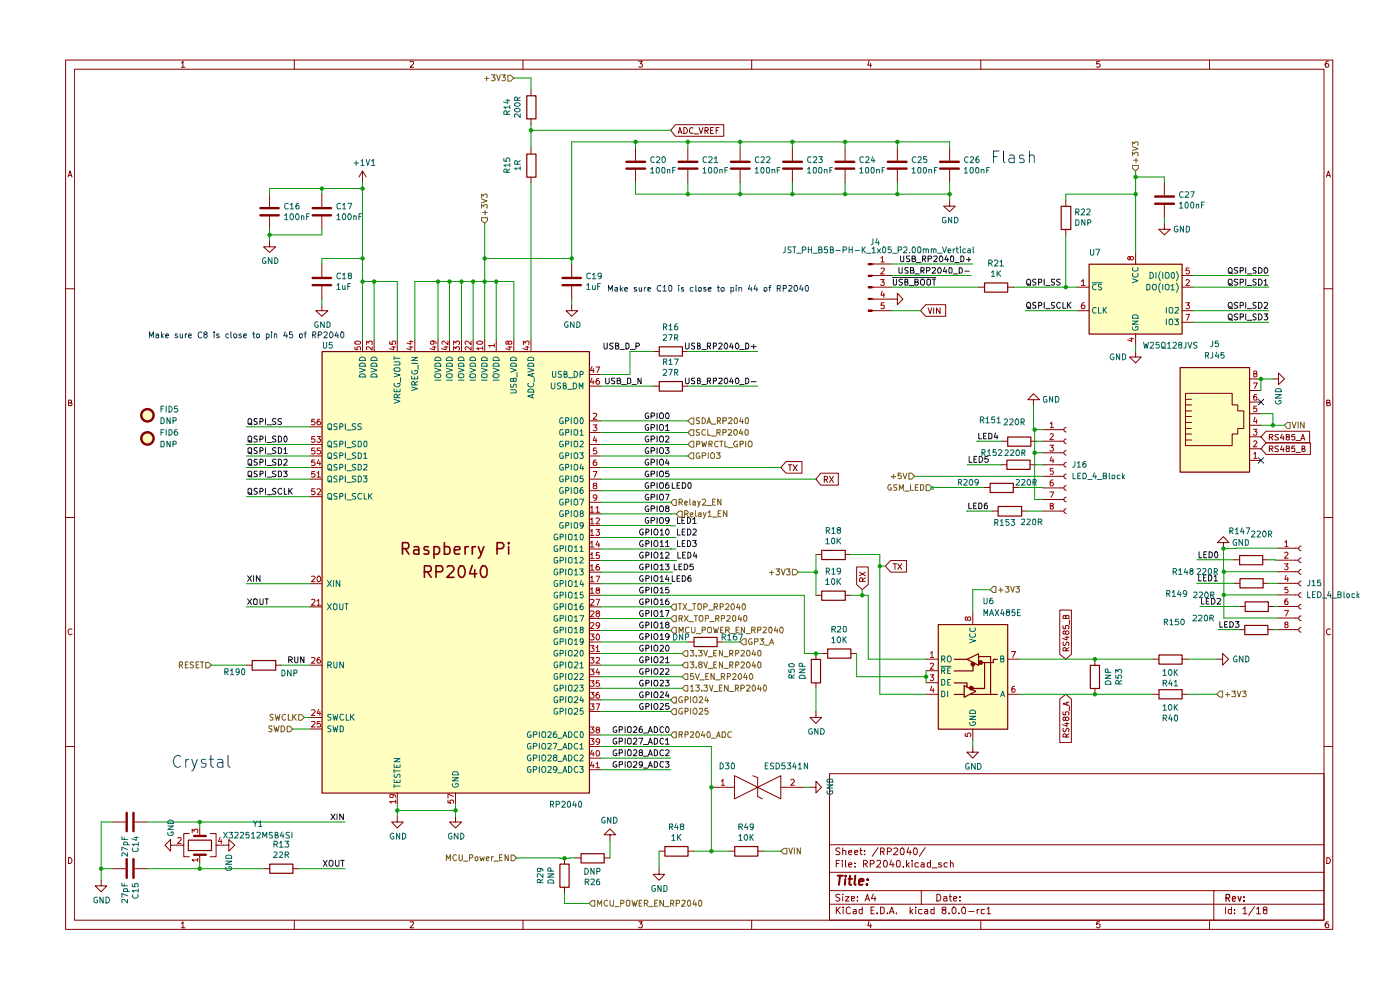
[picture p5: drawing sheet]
<svg xmlns="http://www.w3.org/2000/svg" width="297mm" height="210mm" viewBox="0 0 297 210" stroke-linecap="round" stroke-linejoin="round" font-family="sans-serif">
<g fill="none" stroke="#840000" stroke-width=".21">
<path d="M13.9 12.7h268.8v184.4h-268.8zM15.8 14.7h265.1v180.5h-265.1zM38.5 13.3h.1l.2-.3v1.3M38.5 14.3h.7M62.4 12.7v2M87 13.2l.5-.2 .3 .2-.1 .4-.7 .7h.8M110.9 12.7v2M135.5 13h.8l-.5 .5 .4 .1v.6h-.7M159.5 12.7v2M184.4 12.9l-.3 .9h.8M184.7 13.4v.9M208.1 12.7v2"/>
<path d="M233.3 13h-.6l-.1 .6h.7v.6h-.7M256.6 12.7v2M281.8 13a.71 .71 0 0 0-.7 .5 .71 .71 0 0 0 .3 .8l.4-.1v-.6l-.4-.1-.3 .3M14.4 37.5l.5-1.2 .4 1.2M14.5 37.2h.7M281.4 37.5l.4-1.2 .4 1.2M281.5 37.2h.6M13.9 61.3h1.9M280.9 61.3h1.8M14.5 85.5h.4l.3-.3-.2-.3h-.5v1.2h.6l.2-.5-.4-.1M281.5 85.5h.4l.2-.3-.1-.3h-.5v1.2h.6l.1-.5-.3-.1M13.9 109.8h1.9"/>
<path d="M280.9 109.8h1.8M15.3 133.5a.59 .59 0 0 0-.9 .5 .59 .59 0 0 0 .8 .6l.1-.1M282.2 133.5a.59 .59 0 0 0-.8 .5 .59 .59 0 0 0 .7 .6l.1-.1M13.9 158.4h1.9M280.9 158.4h1.8M176 164.1h104.9v31.1h-104.9zM176 179.2h104.9M178.2 180l-.6-.1-.3 .2 .1 .4 .8 .4-.1 .3h-.8M178.8 179.9v1.4M182.6 179.9v1.2l.3 .2M186.3 179.8l-1.3 1.8M192.7 179.8l-.3 1h.9"/>
<path d="M194.1 179.9a.76 .76 0 0 1 .5 .7 .76 .76 0 0 1-.5 .7l-.3-.2a.99 .99 0 0 1 .3-1.2zM196.3 179.8l-1.3 1.8M14.5 181.9a.65 .65 0 0 1 .8 .6 .65 .65 0 0 1-.8 .7zM38.5 195.9l.3-.4v1.3M38.5 196.8h.7M62.4 195.2v1.9M87 195.6l.7-.1 .1 .3-.8 1h.8M110.9 195.2v1.9M135.5 195.5h.8l-.5 .5 .5 .2-.1 .5-.5 .1-.2-.2M159.5 195.2v1.9M176 191.8h104.9M176 188.9h104.9"/>
<path d="M176 185h104.9M177.4 192.4v1.4M177.4 183.2h.5M177.6 193l.7 .8M178.1 182.5h-.7v1.4M178.2 189.8h-.8l-.1 .3 .8 .4 .1 .4-.3 .2-.6-.1M178.3 192.4l-.9 .8M178.7 182.5v.2M178.7 183v.9M178.8 189.7v.1M178.8 180.5l.4-.1 .2 .1v.8M178.8 190.2v.9"/>
<path d="M178.9 192.4v.2M178.9 192.9v.9M179.4 190.2h.7l-.7 .9h.7M179.4 182.5v1.3l.1 .1M180 183.4l.7-.1-.2-.3-.5 .2v.6l.3 .1 .3-.1M180 180.8l.7-.1-.2-.3-.5 .1v.6l.3 .2 .3-.1M180.4 192.6l-.4-.2-.5 .3 .1 1 .4 .1 .4-.1M180.6 190.6l.7-.1-.1-.3h-.6v.8h.6M181.1 192.9h.5v.9M181.3 180.8l.7-.1-.2-.3h-.3l-.2 .1v.6l.2 .2 .4-.1M181.4 183.8v.1M181.4 183.1v.1"/>
<path d="M181.6 193.2l-.5 .1-.1 .2 .1 .3h.5M181.9 191v.1M181.9 190.2v.2M182.4 180.4h.5M182.9 192.9h-.5l-.2 .7a.45 .45 0 0 0 .7 .2M182.9 192.4v1.4M183.2 183.3l.6-.1 .2-.5-.3-.2h-.5v1.4M183.4 181.2v.1M183.4 180.5h.1M183.5 191.1l.5-1.4 .4 1.4M183.5 183.3l.5 .6M183.7 190.7h.7"/>
<path d="M184.4 195.4l-.3 1h.8M184.6 183.3h.6l.3-.3v-.3l-.3-.2h-.6v1.4M184.7 196v.8M184.8 193.1h.5M185.3 189.6l-.4 1h.9M185.5 192.4h-.7v1.4h.7M185.6 190.2v.9M186 193.7v.1M186 182.7l.2-.2 .5 .1 .1 .5-.8 .8h.8M186.8 192.4h.3l.5 .3v.8l-.5 .3h-.3zM186.8 180.6l.7-.1 .1-.5-.3-.1h-.5v1.4M187.1 180.6l.5 .7"/>
<path d="M187.6 182.6l.1-.1a.75 .75 0 0 1 .6 .7 .75 .75 0 0 1-.6 .7l-.3-.5zM188.3 193.7v.1M188.3 180.6l.6-.1 .2-.4-.3-.2h-.5v1.4M188.7 193.8l.5-1.4 .5 1.4M188.8 193.4h.7M189.1 182.4l-.3 1h.9M189.4 183v.9M189.6 180l.6-.1 .3 .4-1 1h1M190.2 193.7v.1M190.2 182.7l.3-.2 .5 .2-.1 1.1h-.6zM191 180.1l.4-.2a.82 .82 0 0 1 .2 1.3h-.5l-.1-.4zM191.6 183.8v.1"/>
<path d="M192.3 182.5v1.4M192.5 183.4l.4 .5M192.9 183l-.6 .5M193.1 180.4v.9M193.1 192.4v1.4M193.2 193.3l.5 .5M193.5 182.5v.2M193.5 183v.9M193.7 192.9l-.6 .5M194.3 192.4v.2M194.3 192.9v.9M194.9 183.1l-.5-.1-.3 .3 .1 .5h.7"/>
<path d="M195.4 183.1l.5-.1 .1 .2v.7M195.4 188.9v2.9M195.6 192.9h-.6l-.1 .7a.52 .52 0 0 0 .7 .2M196 183.3l-.6 .1v.2l.2 .3 .4-.1M196.2 192.9h.5l.1 .9M196.8 193.2l-.6 .1-.1 .2 .3 .3h.4M197.4 183.1h-.7v.7h.7M197.4 182.5v1.4M197.7 184.1h1.1M198.2 192.9l-.7 .1v.7l.2 .1h.5M198.2 192.4v1.4M198.7 189.7a.73 .73 0 0 1 .9 .7 .73 .73 0 0 1-.9 .7z"/>
<path d="M199.7 183.1l-.4-.1-.2 .3 .1 .1 .5 .1 .1 .3-.3 .1-.4-.1M200.2 190.2h.6l.1 .9M200.2 193l-.4-.3 .4-.3h.2l.3 .3-.3 .3a.45 .45 0 0 0-.6 .4 .45 .45 0 0 0 .6 .4l.3-.2-.3-.6M200.9 190.5l-.7 .1v.4h.7M201 183.1l-.5-.1-.2 .3 .1 .5h.6M201.4 193.7v.1M201.4 190.2h.5M201.5 189.7v1.3l.4 .1M201.6 183.1l.5-.1 .1 .2v.7M201.6 182.5v1.4M202.1 192.5l.4-.1a.8 .8 0 0 1 .3 .8 .8 .8 0 0 1-.5 .6 .97 .97 0 0 1-.2-1.3zM202.3 190.6l.7-.1-.1-.3h-.5l-.1 .2v.6l.2 .1 .4-.1"/>
<path d="M203.4 193.7v.1M203.7 191v.1M203.7 190.2v.2M204.1 192.7l.3-.3a.83 .83 0 0 1 .1 1.4h-.2a.9 .9 0 0 1-.2-1.1zM205.5 193.3h1.1M207.3 192.9v.9M207.7 192.9h-.2l-.2 .3M208.1 195.2v1.9M208.8 192.9h-.6l-.1 .3 .1 .6h.6M209.4 192.8l.4-.4v1.4M209.4 193.8h.8M233.3 195.5h-.6l-.1 .6 .2-.1h.3l.3 .2v.3l-.3 .3h-.3l-.2-.2"/>
<path d="M256.6 195.2v1.9M257.5 188.9v6.3M260 192.4v1.4M261.2 192.9h-.5l-.1 .3v.4l.2 .2h.4M261.2 192.4v1.4M261.9 193.7v.1M261.9 192.9v.2M263.7 192.8l.4-.4v1.4M263.7 193.8h.8M266.1 192.3l-1.2 1.9M266.6 192.8l.4-.4v1.4M266.6 193.8h.8"/>
<path d="M268.3 193l-.3-.1v-.3l.3-.2 .4 .1 .1 .4-.8 .3v.5l.3 .1 .5-.1v-.5l-.3-.2M281.5 181.9a.65 .65 0 0 1 .7 .6 .65 .65 0 0 1-.7 .7zM281.8 195.5h-.4l-.3 .5v.5l.3 .3 .4-.1v-.7h-.4l-.3 .2"/>
</g>
<path d="M260.1 190.5l.7-.1 .1-.6-.8-.1v1.5M260.4 190.5l.5 .7M261.4 190.7l.7-.1-.1-.4h-.5l-.1 .7 .2 .3 .4-.1M262.6 190.2l.4 1 .3-1M263.9 191v.2M263.9 190.2v.2" fill="none" stroke="#840000" stroke-width=".25"/>
<path d="M177.7 185.8h1.1M178.2 185.8l-.2 1.9M179.3 186.4l-.1 1.3M179.4 185.8v.1M180 186.4h.8M180.3 185.8l-.1 1.6 .4 .3M181.4 185.8l-.1 1.6 .2 .3M182.2 187l1-.1-.1-.4a.6 .6 0 0 0-.8 .2v.9h.7M184 187.5l-.1 .2-.1-.1 .2-.1-.1 .2M184.1 186.5v.2" fill="none" stroke="#840000" stroke-width=".42"/>
<g fill="#ffffc2">
<path d="M68.3 74.5h56.7v93.7h-56.7z"/>
<path d="M231 56h19.7v14.8h-19.7z"/>
<path d="M250.3 77.9h14.7v22.2h-14.7z"/>
<path d="M199 132.5h14.7v22.1h-14.7z"/>
<circle cx="31.3" cy="93" r="1.31"/>
<circle cx="31.3" cy="88.1" r="1.31"/>
</g>
<path d="M68.3 74.6h56.7v93.6h-56.7z" fill="none" stroke="#840000" stroke-width=".25"/>
<g fill="none" stroke="#840000" stroke-width=".34">
<path d="M85.4 116.4l1.2-.1 .1-.4-.1-.7-1.2-.1v2.5M86 116.4l.7 1.2M87.8 116h1l.1 1.6M88.9 116.5l-.8 .1a.48 .48 0 0 0-.4 .5 .48 .48 0 0 0 .4 .5l.8-.1M90.9 116a.6 .6 0 0 0-.9 .3v.3a.85 .85 0 0 1 1 .4l-.1 .5h-.9M92.1 116l.6-.1 .4 .2 .2 .3v.6l-.2 .3a.74 .74 0 0 1-1 .2M92.1 115.9v2.5M94.3 116l.7-.1 .4 .2a1.16 1.16 0 0 1-.2 1.4h-.9M94.3 115.1v2.5M96.4 116.7l1.2-.2-.1-.5-.8-.1-.3 .4v.9l.2 .3h.9M98.7 115.9v1.7M99.4 115.9a.49 .49 0 0 0-.7 .5"/>
<path d="M100.2 119.9l-.6 1.8h1.5M100.2 115.9v1.7M100.9 115.9a.49 .49 0 0 0-.7 .5M101.5 115.9l.6 1.7M102.7 115.9l-.9 2.2-.3 .3M105.4 116.4h1a.67 .67 0 0 0 .3-1l-.3-.3h-1v2.5M107.9 115.1v.3M107.9 115.9v1.7M90 121.3l1.2-.1a.67 .67 0 0 0 .3-.7 .67 .67 0 0 0-.5-.5h-1v2.5M90.6 121.3l.9 1.2M92.5 121.3h1a.68 .68 0 0 0 .4-.7 .68 .68 0 0 0-.4-.6h-1v2.5M94.9 120.3l.3-.3h.6l.2 .1 .3 .6-.2 .4-1.3 1.4h1.5"/>
<path d="M97.6 120.1a.59 .59 0 0 1 .9 .4 1.22 1.22 0 0 1-.7 2 1.23 1.23 0 0 1-.6-1.6zM100.7 120.9v1.6M102.1 120.3a.61 .61 0 0 1 .7-.3 .61 .61 0 0 1 .4 .5 2.1 2.1 0 0 1-.2 1.9 .61 .61 0 0 1-.9-.4 1.82 1.82 0 0 1 0-1.7z"/>
</g>
<g fill="none" stroke="#840000" stroke-width=".21">
<path d="M76.9 72.1v2.4M79.4 72.1v2.4M84.3 72.1v2.4M88 72.1v2.4M92.9 72.1v2.4M95.4 72.1v2.4M97.9 72.1v2.4M100.4 72.1v2.4M102.8 72.1v2.4M105.3 72.1v2.4M109 72.1v2.4M112.6 72.1v2.4"/>
<path d="M125 79.5h2.5M65.8 94.3h2.5M65.8 96.7h2.5M65.8 99.2h2.5M65.8 90.5h2.5M125 89.3h2.5M125 91.7h2.5M125 94.3h2.5M125 81.9h2.5M125 96.7h2.5M125 99.2h2.5M65.8 101.6h2.5"/>
<path d="M65.8 105.4h2.5M125 109h2.5M125 111.5h2.5M125 114h2.5M125 116.5h2.5M125 118.9h2.5M125 101.6h2.5M125 104.1h2.5M125 106.5h2.5M65.8 123.8h2.5M65.8 128.7h2.5M125 121.4h2.5"/>
<path d="M125 123.8h2.5M125 126.3h2.5M125 128.7h2.5M125 131.2h2.5M125 133.7h2.5M125 136.2h2.5M125 138.6h2.5M65.8 152.2h2.5M65.8 154.6h2.5M65.8 141.1h2.5M125 141.1h2.5M125 143.5h2.5"/>
<path d="M125 146h2.5M125 148.5h2.5M125 150.9h2.5M125 155.9h2.5M125 158.4h2.5M84.3 168.2v2.4M96.6 168.2v2.4M125 160.8h2.5M125 163.3h2.5"/>
</g>
<g fill="none" stroke="#006464" stroke-width=".21">
<path d="M76.2 78.1l1.3 .4-1.3 .4M76.3 76a.67 .67 0 0 1 .8-.2 .67 .67 0 0 1 .4 .7h-1.3zM76.4 79.4h.9l.2 .6h-1.3zM76.4 77.1h.9l.2 .6h-1.3zM78.7 78.1l1.3 .4-1.3 .4M78.8 76a.66 .66 0 0 1 .8-.2 .66 .66 0 0 1 .4 .7h-1.3zM78.9 79.4h.9l.2 .6h-1.3zM78.9 77.1h.9l.2 .6h-1.3zM83.6 79.2l1.3 .3-1.3 .5M83.6 78.3l.3-.3h.8l.2 .5-.2 .3h-.8l-.3-.3zM83.6 76.7h1l.3 .3-.1 .4h-1.2M83.6 75.6v.7"/>
<path d="M83.6 76h1.3M87.3 79.8v.6h1.3v-.6M87.3 75.8h1.3l-1.3 .7h1.3M87.3 77.1h1.3M87.4 78.6l-.1 .2a.64 .64 0 0 0 .7 .6 .64 .64 0 0 0 .6-.6l-.1-.2h-.5v.2M87.9 80v.4M88.7 77.4v1M92.2 79.5a.86 .86 0 0 1 1.3 0 .46 .46 0 0 1-.4 .6h-.4a.46 .46 0 0 1-.5-.6zM92.2 78.1l1.3 .4-1.3 .4M92.3 76a.66 .66 0 0 1 .8-.2 .66 .66 0 0 1 .4 .7h-1.3zM92.4 77.1h.9l.2 .6h-1.3zM94.7 79.5a.86 .86 0 0 1 1.3 0 .46 .46 0 0 1-.5 .6l-.7-.1z"/>
<path d="M94.7 78.1l1.3 .4-1.3 .4M94.8 77.3a.66 .66 0 0 1 .7-.3 .66 .66 0 0 1 .5 .7h-1.3zM94.8 76a.66 .66 0 0 1 .8-.2 .66 .66 0 0 1 .4 .7h-1.3zM97.2 78.1l1.2 .4-1.2 .4M97.2 77.3a.66 .66 0 0 1 .8-.3 .66 .66 0 0 1 .4 .7h-1.2zM97.2 76a.66 .66 0 0 1 .8-.2 .66 .66 0 0 1 .4 .7h-1.2zM99.7 79.5l.4-.2 .6 .1 .2 .1v.5l-.4 .1-.6-.1h-.2zM99.7 78.1l1.2 .4-1.2 .4M99.7 77.3a.66 .66 0 0 1 .7-.3 .66 .66 0 0 1 .5 .7h-1.2zM99.7 76l.5-.3 .4 .1 .3 .2v.5h-1.2zM102.1 79.5a.86 .86 0 0 1 1.2 0v.5a.77 .77 0 0 1-1.2-.2zM102.1 78.1l1.2 .4-1.2 .4"/>
<path d="M102.2 76a.72 .72 0 0 1 1.1 0v.5h-1.2zM102.3 77.1h.9l.1 .2v.4h-1.2zM104.6 79.5a.86 .86 0 0 1 1.3 0v.3a.73 .73 0 0 1-1.3 0zM104.6 78.1l1.3 .4-1.3 .4M104.7 76a.67 .67 0 0 1 .8-.2 .67 .67 0 0 1 .4 .7h-1.3zM104.8 77.1a.72 .72 0 0 1 1.1 .6h-1.3zM108.3 78.1l1.2 .4-1.2 .4M108.3 77.3a.66 .66 0 0 1 .8-.3 .66 .66 0 0 1 .4 .7h-1.2zM108.3 76l.5-.3 .5 .1 .2 .2v.5h-1.2zM109.7 79v1M112 78.1l1.2 .4-1.2 .4M112.1 76a.66 .66 0 0 1 .7-.2 .66 .66 0 0 1 .4 .7h-1.2z"/>
<path d="M112.1 77.1h1l.1 .6h-1.2zM112.9 79.3v.6M113.2 79.2l-1.2 .3 1.2 .5M117.2 78.8v1.1l.2 .1h.2l.3-.2v-1M119.1 78.9l-.4-.1-.3 .2 .1 .3 .6 .2v.4l-.2 .1h-.5M119.7 79.4l.6-.1v-.4l-.6-.1v1.2h.4l.2-.4-.3-.2M121.8 78.8a.65 .65 0 0 1 .8 .6 .65 .65 0 0 1-.8 .6zM123.1 79.5l.5-.1v-.5l-.5-.1v1.2M69.5 93.8l.2-.2h.4l.2 .2v.8l-.2 .2h-.4l-.2-.2zM69.5 98.7l.3-.2 .5 .2v.8l-.2 .2h-.4l-.2-.2zM69.5 96.2l.3-.2 .5 .2v.9l-.2 .1h-.4l-.2-.1zM69.5 90l.3-.1 .5 .1v.9l-.2 .2h-.3l-.3-.2z"/>
<path d="M69.8 94.5l.6 .4M69.8 99.4l.6 .5M69.8 97l.6 .4M69.8 90.8l.6 .4M71.5 93.6h-.6l-.1 .2 .1 .3 .6 .3v.3l-.7 .1M71.5 98.6l-.4-.1-.3 .3 .1 .2 .6 .3v.3l-.7 .1M71.5 96.1l-.4-.1-.3 .3 .1 .3 .6 .2v.3l-.7 .1M71.5 90l-.4-.1-.3 .2 .1 .3 .6 .2v.4l-.2 .1h-.5M72.1 94.2h.6v-.6h-.6v1.2M72.1 99.2l.6-.1v-.5l-.6-.1v1.2M72.1 96.6h.6v-.5l-.6-.1v1.2M72.1 90.5h.6v-.5l-.6-.1v1.2"/>
<path d="M73.3 89.9v1.2M73.3 93.6v1.2M73.3 96v1.2M73.3 98.5v1.2M73.6 94.9h.9M73.6 99.9h.9M73.6 97.4h.9M73.6 91.2h.9M75.5 93.6h-.6l-.2 .2 .3 .4h.2l.3 .2-.2 .4h-.6M75.5 98.6h-.7l-.1 .2 .6 .4 .2 .3-.2 .2h-.6M75.5 96.1h-.7l-.1 .3 .3 .2h.2l.3 .5-.2 .1h-.6M75.5 90h-.7v.4l.5 .1 .2 .4-.3 .2h-.5"/>
<path d="M76 93.6h.5l.2 .2v.7l-.2 .3h-.5zM76 98.5l.7 .3v.6l-.2 .3h-.5zM76 96l.7 .3v.7l-.2 .2h-.5zM76.7 90h-.7v.4l.5 .1 .2 .4-.3 .2h-.5M77.2 98.6h.6v.4l-.7 .7h.7M77.2 96.4l.3-.4v1.2M77.2 97.2h.6M77.3 93.7l.4-.1 .1 .2v.7l-.1 .3-.4-.1zM83.6 84.7l1.3 .4-1.3 .4M83.6 82.5v.6h1.3v-.6M83.7 81.3a.58 .58 0 0 0 .5 .8 .58 .58 0 0 0 .6-.8h-.4v.2M84.2 82.7v.4"/>
<path d="M84.3 84.4l-.1-.7-.3-.1-.3 .3v.5h1.3M84.9 83.6l-.6 .4M85 80.1v1M87.3 82.1l1.3 .3-1.3 .4M88 81.7v-.6l-.4-.2-.3 .2v.6h1.3M88.6 80.9l-.6 .4M92.2 80.6h1.3M94.7 80.6h1.3M97.2 80.6h1.2M99.7 80.6h1.2M102.1 80.6h1.2M104.6 80.6h1.3"/>
<path d="M108.3 82.7h1l.2 .1-.1 .5h-1.1M108.3 81.5v.6l.2 .1 .3-.1 .3-.6h.3l.1 .7M108.9 80.5l.2-.3 .4 .1v.6h-1.2v-.5l.4-.1 .2 .2v.4M112.1 82.6h1l.1 .6h-1.2zM112.1 81.3l-.1 .2a.6 .6 0 0 0 .7 .6 .6 .6 0 0 0 .5-.8M112.9 83.8v.6M113.2 83.6l-1.2 .4 1.2 .4M113.3 80.1v1M117 81.2v1l.2 .3h.3l.2-.3v-1M118.9 81.3l-.4-.1-.3 .3 .1 .2 .6 .3v.3l-.2 .2-.5-.1M119.4 88.7a.42 .42 0 0 0-.7 .2v.7a.52 .52 0 0 0 .8 .2v-.4h-.3M119.4 91.1h-.5l-.2 .3v.7a.52 .52 0 0 0 .8 .1v-.4h-.3"/>
<path d="M119.4 93.6h-.5l-.2 .2v.7l.2 .3 .6-.1v-.4h-.3M119.4 96.1a.45 .45 0 0 0-.7 .2v.7l.2 .2 .6-.1v-.4h-.3M119.4 98.6a.45 .45 0 0 0-.7 .2v.6l.2 .3 .6-.1v-.4h-.3M119.5 81.8l.5-.1v-.4l-.5-.1v1.3h.4l.3-.4-.4-.3M120 89.3l.6-.1v-.5l-.6-.1v1.3M120 91.7h.6v-.6h-.6v1.2M120 94.2h.6v-.6h-.6v1.2M120 96.6h.6v-.5l-.6-.1v1.2M120 99.2l.6-.1v-.5l-.6-.1v1.2M120.4 82.6h1M120.6 80.1h.9M121.2 88.6v1.3"/>
<path d="M121.2 91.1v1.2M121.2 93.6v1.2M121.2 96v1.2M121.2 98.5v1.2M121.6 81.2a.65 .65 0 0 1 .8 .7 .65 .65 0 0 1-.8 .6zM121.8 91.3l.2-.2h.4l.1 .2v.9l-.2 .1-.5-.1zM121.8 93.8l.2-.2h.4l.1 .2v.8l-.1 .2h-.4l-.2-.2zM121.8 96.2l.2-.2 .5 .2v.9l-.1 .1h-.4l-.2-.1zM121.8 98.7l.2-.2 .5 .2v.8l-.1 .2h-.4l-.2-.2zM122 88.6h.3l.2 .3v.8l-.2 .2-.5-.2v-.8zM122.9 82.5v-1.3l.4 .9 .3-.9v1.3M123 96h.7l-.4 .5 .4 .2-.1 .5-.6-.1"/>
<path d="M123.1 91.5l.3-.4v1.2M123.1 93.7l.5-.1 .1 .3-.7 .9h.7M123.1 92.3h.6M123.3 88.6a.75 .75 0 0 1 .2 1.3h-.2a.9 .9 0 0 1 0-1.3zM123.3 98.4l-.2 1h.7M123.6 98.9v.8M69.5 101.1l.3-.1 .5 .1v1l-.2 .1-.6-.1zM69.5 104.9l.2-.2h.4l.2 .2v.8l-.2 .2h-.4l-.2-.2zM69.8 101.9l.6 .4M69.8 105.6l.6 .4M71.5 101h-.4l-.3 .2 .1 .3 .6 .2v.4l-.2 .1-.5-.1M71.5 104.7h-.6l-.1 .2 .1 .3 .6 .2v.4l-.7 .1"/>
<path d="M72.1 101.6h.6v-.6h-.6v1.2M72.1 105.3h.6v-.6h-.6v1.2M73.3 101v1.2M73.3 104.7v1.2M73.6 102.3h.9M73.6 106h.9M75.5 101h-.7v.5l.5 .1 .2 .4-.3 .2-.5-.1M75.5 104.7h-.6l-.2 .2 .3 .4h.2l.3 .2v.2l-.2 .2h-.6M76 101a.52 .52 0 0 1 .7 .3v.6a.52 .52 0 0 1-.7 .3zM76.7 104.8l-.5-.1-.3 .5 .3 .7 .5-.1M77.1 101h.7l-.4 .5 .4 .1v.5l-.2 .1h-.3l-.2-.1M77.3 104.7v1.2h.5"/>
<path d="M78.2 104.7v1.2M78.4 105.2l.5 .7M78.9 104.7l-.7 .7M118.2 113.3h-.5l-.1 .3v.7l.1 .2 .6-.1v-.4h-.2M118.2 115.8h-.5l-.1 .2v.7l.1 .3 .6-.1v-.4h-.2M118.2 118.3a.46 .46 0 0 0-.6 .2v.7l.1 .2 .6-.1v-.4h-.2M118.8 113.9h.6l.1-.5-.7-.1v1.2M118.8 116.4h.6l.1-.5-.7-.1v1.2M118.8 118.9l.6-.1 .1-.5-.7-.1v1.2M119.4 108.4a.42 .42 0 0 0-.7 .3v.6a.52 .52 0 0 0 .8 .2v-.4h-.3M119.4 110.9h-.5l-.2 .2v.7a.52 .52 0 0 0 .8 .2v-.5h-.3M119.4 101h-.3l-.4 .3v.6l.4 .3 .4-.1v-.5h-.3"/>
<path d="M119.4 103.5l-.3-.1-.4 .4v.5l.2 .3 .3 .1 .3-.2v-.3h-.3M119.4 106l-.3-.1-.4 .3v.6l.2 .3h.3l.3-.1v-.4h-.3M120 109l.6-.1v-.5l-.6-.1v1.3M120 111.5l.6-.1v-.5h-.6v1.2M120 101.6h.6v-.6h-.6v1.2M120 104.1l.6-.1v-.5l-.6-.1v1.3M120 106.5h.6v-.5l-.6-.1v1.2M120 113.3v1.2M120 115.8v1.2M120 118.2v1.2M120.6 113.5l.2-.2h.4l.2 .2v.8l-.2 .2h-.4l-.2-.2zM120.6 118.4l.3-.2 .5 .2v.8l-.2 .2h-.4l-.2-.2z"/>
<path d="M120.8 115.8h.4l.2 .1v.9l-.2 .2h-.4l-.2-.2v-.9zM121.2 101v1.2M121.2 103.4v1.3M121.2 105.9v1.2M121.2 108.3v1.3M121.2 110.9v1.2M121.8 111l.2-.1h.4l.1 .1v.9l-.2 .2-.5-.2zM121.8 101.1l.2-.1 .5 .1v1l-.2 .1-.5-.1zM121.8 103.6l.2-.2 .5 .2v.9l-.2 .2-.5-.2zM121.8 106l.2-.1 .5 .1v1l-.2 .1-.5-.1zM121.9 113.7l.3-.4v1.2M121.9 116.1l.3-.3v1.2"/>
<path d="M121.9 118.6l.3-.4v1.2M121.9 114.5h.6M121.9 117h.6M121.9 119.4h.6M122 108.3h.3l.2 .3v.8l-.2 .2-.5-.2v-.8zM123 105.9h.8l-.5 1.2M123.1 116.1l.3-.3v1.2M123.1 118.3l.4-.1 .2 .4-.7 .8h.7M123.1 117h.6M123.1 113.4h.5l.1 .7-.1 .4-.5-.1zM123.3 108.9l-.2-.1a.31 .31 0 0 1 .1-.4 .31 .31 0 0 1 .4 .1v.3l-.5 .1v.4a.35 .35 0 0 0 .3 .3 .35 .35 0 0 0 .3-.3l-.1-.4h-.1M123.6 101h-.5v.6l.5-.1v.6l-.4 .1-.1-.1"/>
<path d="M123.6 103.4h-.2a.93 .93 0 0 0-.3 1.2 .43 .43 0 0 0 .6-.1 .43 .43 0 0 0-.1-.6h-.5v.3M123.7 111.4l-.2 .2-.4-.1v-.6h.5l.1 .1-.1 1-.5 .1M69.5 123.1l.8 1.3M69.5 128.1l.8 1.2M70.3 123.1l-.8 1.3M70.3 128.1l-.8 1.2M70.7 128.2l.3-.1 .5 .1v1l-.3 .1-.5-.1zM70.7 123.1v1.3M72.1 123.1v1.3l-.8-1.3v1.3M72.1 128.1v1.1l.2 .1h.2l.3-.2v-1M73.2 128.1h.7M73.5 128.1v1.2"/>
<path d="M118.2 120.8h-.5l-.1 .2v.6l.1 .3 .4 .1 .2-.2v-.4h-.2M118.2 123.2h-.5l-.1 .3v.6l.1 .2 .4 .1 .2-.2v-.4h-.2M118.2 125.7h-.5l-.1 .2v.6l.1 .3 .4 .1 .2-.2v-.3h-.2M118.2 128.1h-.5l-.1 .3v.6l.1 .2h.6v-.4h-.2M118.2 130.6h-.5l-.1 .2v.7a.55 .55 0 0 0 .7 .2v-.4h-.2M118.2 133h-.5l-.1 .3v.7l.1 .2 .6-.1v-.4h-.2M118.2 135.5h-.5l-.1 .3v.6l.1 .3 .6-.1v-.4h-.2M118.2 138a.46 .46 0 0 0-.6 .2v.7l.1 .2h.6v-.5h-.2M118.8 121.4l.6-.1 .1-.5-.7-.1v1.3M118.8 123.8l.6-.1 .1-.4-.7-.2v1.3M118.8 126.3l.7-.1v-.4l-.7-.2v1.3M118.8 128.7l.7-.1v-.4l-.7-.1v1.2"/>
<path d="M118.8 131.2l.7-.1v-.4l-.7-.1v1.2M118.8 133.6h.6l.1-.5-.7-.1v1.2M118.8 136.1h.6l.1-.5-.7-.1v1.2M118.8 138.6h.6l.1-.6h-.7v1.1M120 120.7v1.3M120 123.1v1.3M120 125.6v1.3M120 128.1v1.2M120 130.6v1.2M120 133v1.2M120 135.5v1.2M120 138v1.1"/>
<path d="M120.6 120.9l.3-.2 .5 .2v.9l-.3 .2-.5-.2zM120.6 123.3l.3-.2 .5 .2v.9l-.3 .2-.5-.2zM120.6 125.8l.3-.2 .5 .2v.9l-.3 .2-.5-.2zM120.6 128.2l.3-.1 .5 .1v1l-.3 .1-.5-.1zM120.6 130.8l.2-.2h.4l.2 .2v.8l-.3 .2-.5-.2zM120.6 133.2l.2-.2h.4l.2 .2v.9l-.2 .1h-.4l-.2-.1zM120.6 138.1l.3-.1 .5 .1v.9l-.2 .1h-.4l-.2-.1zM120.8 135.5h.4l.2 .2v.8l-.2 .2h-.4l-.2-.2v-.8zM121.9 121l.3-.3v1.3M121.9 123.5l.3-.4v1.3M121.9 125.9l.3-.3v1.3M121.9 128.5l.3-.4v1.2"/>
<path d="M121.9 130.9l.3-.3v1.2M121.9 133.4l.3-.4v1.2M121.9 135.8l.3-.3v1.2M121.9 138h.6v.5l-.7 .6h.7M121.9 122h.6M121.9 124.4h.6M121.9 126.9h.6M121.9 129.3h.6M121.9 131.8h.6M121.9 134.2h.6M121.9 136.7h.6M123 120.7h.7l-.4 .5h.3v.7l-.5 .1-.1-.2"/>
<path d="M123 130.6h.8l-.5 1.2M123.1 138h.4a.86 .86 0 0 1 .1 1.1h-.5zM123.3 123.1l-.2 .9h.7M123.3 133.6l-.2-.3v-.3h.5a.44 .44 0 0 1 0 .5 .44 .44 0 0 1-.5 .1v.6l.5-.1a.36 .36 0 0 0-.1-.5M123.6 125.6h-.5v.6h.5v.6l-.4 .1-.1-.2M123.6 128.1a.72 .72 0 0 0-.5 .5 .72 .72 0 0 0 .2 .7l.3-.1 .1-.4a.35 .35 0 0 0-.3-.2 .35 .35 0 0 0-.3 .2M123.6 123.6v.8M123.7 136l-.1 .2a.43 .43 0 0 1-.5-.1 .43 .43 0 0 1 0-.6h.5l.1 .3-.1 .8-.5 .1M69.5 141.1h.6l.2-.3-.1-.3-.7-.1v1.3M69.9 141.1l.4 .6M70.2 151.6h-.7v.4l.6 .2 .1 .2-.1 .3h-.6M70.2 154h-.4l-.3 .1v.4l.7 .4-.2 .3-.5-.1"/>
<path d="M70.6 151.5l.3 1.3 .3-1 .2 1 .3-1.3M70.6 154l.3 1.2 .3-.9 .2 .9 .3-1.2M70.8 140.4v1l.3 .3 .4-.2v-1.1M72.2 154a.52 .52 0 0 1 .6 .3v.6a.52 .52 0 0 1-.6 .3zM72.8 151.6l-.1-.1a.64 .64 0 0 0-.6 .6 .64 .64 0 0 0 .6 .7l.1-.2M72.8 140.4v1.3l-.7-1.3v1.3M73.4 151.5v1.3h.6M74.4 151.5v1.3M74.5 152l.6 .8M75.1 151.5l-.7 .7M112.6 155.2a.66 .66 0 0 0-.7 .5 .66 .66 0 0 0 .2 .7l.5-.1v-.4h-.2M112.6 157.8l-.1-.1a.66 .66 0 0 0-.6 .5 .66 .66 0 0 0 .2 .7l.5-.1v-.4h-.2"/>
<path d="M113.2 155.8h.5l.2-.1-.1-.4-.6-.1v1.2M113.2 158.3h.5l.2-.2-.1-.3-.6-.1v1.2M114.4 155.2v1.2M114.4 157.7v1.2M115 157.9l.3-.2 .3 .1a.87 .87 0 0 1 0 1.1h-.5l-.2-.4zM115.1 155.2h.5l.1 .2 .1 .6-.2 .4h-.5l-.1-.2-.1-.5zM116.2 155.3l.6-.1 .2 .3-.8 .9h.8M116.2 157.8l.5-.1 .3 .2-.8 1h.8M117.4 157.7h.7l-.5 1.2M118 155.2l-.4 .1a.94 .94 0 0 0 0 1.1h.4l.1-.2v-.3l-.2-.2h-.3l-.2 .2M118.2 140.5a.46 .46 0 0 0-.6 .2v.6l.1 .3 .4 .1 .2-.2v-.4h-.2M118.2 143h-.5l-.1 .2v.6l.1 .3h.4l.2-.1v-.5h-.2"/>
<path d="M118.2 145.4h-.5l-.1 .3v.6l.1 .2 .4 .1 .2-.2v-.3h-.2M118.2 147.9h-.5l-.1 .2v.6l.1 .3h.6v-.5h-.2M118.2 150.3h-.5l-.1 .3v.7a.55 .55 0 0 0 .7 .1v-.4h-.2M118.3 156.6h.9M118.3 159h.9M118.8 141.1l.6-.1 .1-.5-.7-.1v1.3M118.8 143.5h.6l.1-.5-.7-.1v1.2M118.8 146l.6-.1 .1-.4-.7-.2v1.3M118.8 148.5l.7-.1v-.5l-.7-.1v1.2M118.8 150.9l.7-.1v-.4l-.7-.2v1.3M119.4 156.4l.4-1.2 .5 1.2M119.4 158.9l.4-1.2 .5 1.2"/>
<path d="M119.5 156.1h.6M119.5 158.5h.6M120 140.4v1.3M120 142.9v1.2M120 145.3v1.3M120 147.8v1.2M120 150.2v1.3M120.6 140.6l.3-.2 .5 .2v.8l-.3 .3h-.2l-.3-.3zM120.6 143l.3-.1 .5 .1v1l-.3 .1-.5-.1zM120.6 145.5l.3-.2 .5 .2v.9l-.3 .2-.5-.2zM120.6 147.9l.3-.1 .5 .1v1l-.3 .1-.5-.1zM120.6 155.2h.5l.2 .3 .1 .4-.3 .5h-.5z"/>
<path d="M120.6 157.7a.66 .66 0 0 1 .7 .4 .66 .66 0 0 1-.2 .8h-.5zM120.9 150.2h.2l.3 .3v.8l-.3 .2-.5-.2v-.8zM121.9 140.5h.6v.4l-.7 .8h.7M121.9 143l.1-.1h.4l.1 .1v.4l-.7 .7h.7M121.9 145.5l.1-.2h.4l.1 .2v.3l-.7 .8h.7M121.9 147.9l.1-.1h.4l.1 .1v.5l-.7 .6h.7M121.9 150.4l.1-.2h.4l.1 .2v.4l-.7 .7h.7M122.5 155.3l-.5-.1-.2 .5 .2 .7 .5-.1M122.5 157.8a.61 .61 0 0 0-.7 .3 .61 .61 0 0 0 .2 .8l.5-.1M123 145.3h.7l-.4 .5h.3v.7l-.5 .1-.1-.2M123.1 140.8l.3-.4v1.3M123.1 143l.4-.1 .2 .3-.7 .9h.7"/>
<path d="M123.1 158l.3-.3v1.2M123.1 141.7h.6M123.1 158.9h.6M123.1 155.3h.5l.1 .7-.1 .4-.5-.1zM123.3 147.8l-.2 .8h.7M123.6 150.2h-.5v.6h.5l.1 .5-.2 .2-.4-.1M123.6 148.2v.8M83.6 165.4v.6h1.3v-.6M83.6 162.2v.6h1.3v-.6M83.6 160.9h1.3l-1.3 .7h1.3M83.6 163.2v.7M83.6 166.4v.7"/>
<path d="M83.6 166.7h1.3M83.6 163.5h1.3M83.7 164.2l-.1 .5 .2 .2h.3l.4-.7 .4 .3-.1 .4M84.2 162.3v.5M84.2 165.6v.4M96 165h1.2l-1.2 .6h1.2M96 166.2v.2a.64 .64 0 0 0 .6 .6 .64 .64 0 0 0 .6-.6l-.1-.2h-.5v.2M96.1 163.8h1l.1 .6h-1.2zM112.6 160.2l-.1-.1a.6 .6 0 0 0-.6 .7 .6 .6 0 0 0 .7 .5v-.5h-.2M112.6 162.7l-.1-.1a.64 .64 0 0 0-.6 .6 .64 .64 0 0 0 .5 .7l.2-.2v-.4h-.2M113.2 160.8h.5l.2-.2-.1-.4-.6-.1v1.3M113.2 163.3h.5l.2-.3-.1-.3-.6-.1v1.3"/>
<path d="M114.4 160.1v1.3M114.4 162.6v1.3M115 162.8l.3-.2 .4 .2 .1 .6-.4 .5-.4-.2zM115.1 160.2h.5a.8 .8 0 0 1-.2 1.2h-.1a.77 .77 0 0 1-.2-1.2zM116.2 160.2l.5-.1 .3 .3-.8 1h.8M116.2 162.7l.5-.1 .3 .3-.8 1h.8M117.6 160.6l-.2-.2 .1-.2h.6v.2l-.1 .2h-.4l-.2 .3v.3l.2 .2h.3l.2-.2v-.3l-.2-.3M118.1 163.1v.2a.42 .42 0 0 1-.6-.1 .42 .42 0 0 1 0-.5l.4-.1a.72 .72 0 0 1 .2 .7 .72 .72 0 0 1-.5 .6M118.3 161.5h.9M118.3 164h.9M119.4 161.4l.4-1.3 .5 1.3M119.4 163.9l.4-1.3 .5 1.3"/>
<path d="M119.5 163.5h.6M119.5 161h.6M120.6 160.1a.65 .65 0 0 1 .8 .7 .65 .65 0 0 1-.8 .6zM120.6 162.6a.65 .65 0 0 1 .8 .6 .65 .65 0 0 1-.8 .7zM122.5 160.2a.58 .58 0 0 0-.7 .6 .58 .58 0 0 0 .7 .5v-.1M122.5 162.7l-.1-.1a.64 .64 0 0 0-.6 .6 .64 .64 0 0 0 .6 .7l.1-.2M123 162.6h.7l-.4 .5h.3v.7l-.5 .1-.1-.2M123.1 160.2l.4-.1 .2 .4-.7 .9h.7"/>
<circle cx="97.8" cy="79.7" r=".57"/>
</g>
<g fill="none" stroke="#a90000" stroke-width=".21">
<path d="M75.3 73.6v.5l.6 .1-.2-.2 .1-.4h.7l-.1 .6M75.3 72.5l.4-.2 .7 .1 .1 .4-.3 .2h-.7l-.2-.2zM77.8 73.1v-.8l.4 .5 .2-.5 .5 .1v.7M78.9 73.5v.8l-.8-.8-.3 .1v.6M82.7 72.4v.6h.6l-.1-.6h.7v.4l-.1 .2M83.1 73.6h.8M83.5 73.4v.8l-.9-.2M86.8 73.6h.8M86.8 72.4h.8M87.2 73.4v.8l-.9-.2M87.2 72.3v.7l-.9-.2M91.7 73.6h.8"/>
<path d="M91.8 72.3l.3 .3-.1 .4h-.6l-.1-.4 .3-.3 .8 .2 .1 .4M92.2 73.4v.8l-1-.2M94.2 73.6h.8M94.6 73.4v.8l-.9-.2M95 72.3v.8l-.9-.8-.3 .3v.4M96.2 74.3v-.8l.5 .5v-.4h.7l.1 .5-.2 .2M96.2 73.1v-.8l.5 .5v-.4h.7l.1 .5-.2 .2M99.9 73.5v.8l-.9-.8-.3 .3 .1 .4M99.9 72.3v.8l-.9-.8-.3 .3 .1 .4M101.3 72.4h1l.1 .4-.3 .2h-.7l-.3-.2zM102.4 73.9h-1.3l.5 .3M102.4 73.5v.7"/>
<path d="M104.9 73.3h-1.2l.3 .3M104.9 72.9v.7M107.7 73.6h.9M107.8 72.6l.3-.3 .4 .1 .1 .2-.2 .4h-.4l-.2-.2v-.4h-.4l-.1 .4 .2 .2h.2l.1-.2M108.2 73.4v.8l-.9-.2M111 73.1v-.8l.5 .5 .2-.5 .5 .1-.1 .7M111.5 73.6h.7M111.9 73.4v.8l-1-.2M125.6 77.8l-.3 .8h.7M125.9 78.2v.8M126.4 77.8h.8l-.5 1.2M66.8 92.6h-.6l-.1 .6h.7v.4l-.2 .2h-.4l-.1-.1"/>
<path d="M66.8 97.6h-.6l-.1 .5h.7v.6h-.7M66.8 95h-.6l-.1 .6h.7v.6h-.7M66.8 88.9h-.6l-.1 .6 .1-.1h.4l.2 .2v.4h-.7M67.3 92.6h.7l-.4 .5 .3 .1 .1 .4-.2 .2h-.4l-.1-.1M67.6 97.5l-.3 .8h.7M67.9 88.9l-.5 .1-.1 .9 .2 .2 .4-.1 .1-.4-.2-.2h-.3l-.2 .2M67.9 97.9v.9M67.9 95h-.6v.6h.6v.6h-.6M125.6 80.2l-.3 .9h.7M125.9 87.8l.5-.1 .2 .2-.7 1h.7M125.9 90.1h.7l-.4 .5 .4 .2v.3l-.2 .3h-.4l-.1-.2M125.9 80.7v.8"/>
<path d="M126.2 92.6l-.3 .8h.7M126.4 97.6h-.3l-.2 .2v.9a.42 .42 0 0 0 .6-.1 .42 .42 0 0 0 0-.5l-.4-.1-.2 .2M126.4 93v.8M126.5 95h-.6v.6h.6v.6h-.6M127 80.3l-.4 .1-.2 .8 .2 .3 .5-.1 .1-.4-.2-.3h-.3l-.3 .3M66.8 100h-.6l-.1 .6 .1-.1h.4l.2 .2v.4h-.7M66.8 103.7h-.6l-.1 .6h.7v.4l-.2 .2h-.4l-.1-.1M67.3 100.4l.3-.4v1.2M67.3 103.8l.1-.1h.4l.2 .2-.1 .4-.6 .6h.7M67.3 101.2h.7M125.3 107.7l.3-.3v1.3M125.3 110.2h.1l.2-.4v1.3"/>
<path d="M125.3 112.6h.1l.2-.3v1.3M125.3 115.2l.3-.4v1.2M125.3 117.6l.3-.4v1.3M125.3 108.7h.7M125.3 111.1h.7M125.3 113.6h.7M125.3 116h.7M125.3 118.5h.7M125.9 100h.7l-.5 1.2M126.1 103l-.2-.3 .1-.2h.4l.2 .2-.1 .2a.48 .48 0 0 0-.5 .2 .48 .48 0 0 0 0 .6h.4l.2-.2-.1-.4-.1-.1M126.4 107.7l.4-.3v1.3M126.4 110l.2-.2h.4l.2 .3-.8 1h.8"/>
<path d="M126.4 112.3h.8l-.4 .5 .3 .1 .1 .4-.2 .3h-.4l-.2-.2M126.4 108.7h.8M126.6 105.4l-.1 .2a.42 .42 0 0 1-.5 0 .42 .42 0 0 1-.1-.6l.5-.1 .2 .3-.2 .8-.4 .1M126.8 114.8l-.4 .8h.8M127 119.8h-.4l-.2 .9 .3 .2h.4l.1-.5-.2-.2h-.3l-.3 .2M127 115.2v.8M127.1 117.2h-.6l-.1 .6h.7v.6h-.7M66.1 122.3l.6-.1 .1 .3-.7 .9h.7M66.1 127.2l.5-.1 .2 .3-.7 1h.7M66.1 139.6l.6-.1 .1 .2v.3l-.7 .7h.7M67.3 127.5l.3-.4v1.3M67.3 128.4h.7"/>
<path d="M67.4 122.2l.5 .1a.94 .94 0 0 1 0 1.1l-.5-.1a.87 .87 0 0 1 0-1.1zM67.9 139.5l-.5 .1-.1 .8 .2 .3 .4-.1 .1-.4-.2-.3h-.3l-.2 .3M125.3 120.1l.3-.3v1.1M125.3 122.5l.3-.3v1.2M125.3 125l.3-.3v1.2M125.3 127.2l.5-.1 .2 .3-.7 1h.7M125.3 129.7l.5-.1 .2 .2-.7 1h.7M125.3 132.2l.1-.2h.4l.2 .3-.7 1h.7M125.3 134.5h.7l-.4 .5 .4 .2-.1 .5h-.6M125.3 136.9h.7l-.4 .6h.3v.6h-.6M125.3 139.5h.7l-.4 .4 .4 .3-.1 .4h-.6M125.3 120.9h.7"/>
<path d="M125.3 123.4h.7M125.3 125.9h.7M126.4 122.2h.8l-.5 1.2M126.4 127.1h.8l-.5 1.3M126.4 137.4l.4-.5v1.3M126.4 139.6l.6-.1 .2 .2-.1 .3-.7 .7h.8M126.4 138.2h.8M126.6 134.6l.2-.1a.68 .68 0 0 1 .4 .6 .68 .68 0 0 1-.4 .7l-.4-.6zM126.7 125.2l-.3-.3 .3-.2 .4 .1v.3a.48 .48 0 0 0-.5 .2 .48 .48 0 0 0 0 .6h.4l.2-.2v-.3l-.2-.2M126.7 130.1l-.3-.2 .1-.2h.6l.1 .2-.8 .4v.3l.3 .2h.3l.2-.2v-.3l-.2-.2M127.2 132.5l-.2 .3h-.4l-.2-.5 .3-.3h.3l.2 .3-.1 .7-.1 .2-.4 .1M66.1 150.7l.6-.1 .1 .1v.4l-.7 .7h.7"/>
<path d="M66.1 153.1l.6-.1 .1 .3-.7 .9h.7M67.6 150.5l-.3 .8h.7M67.9 150.9v.9M67.9 153h-.6v.6l.1-.1h.4l.2 .2v.3l-.1 .2-.6-.1M125.3 141.9h.7l-.4 .5 .4 .2-.1 .4h-.6M125.3 144.4h.7l-.4 .4 .4 .3v.3l-.1 .2-.6-.1M125.3 146.8h.7l-.4 .5 .4 .2v.4l-.2 .2h-.4l-.1-.2M125.3 149.3h.7l-.4 .5 .4 .2v.3l-.2 .3h-.4l-.1-.2M125.3 154.2h.7l-.4 .5 .3 .1 .1 .4-.2 .3h-.4l-.1-.2M125.3 156.7h.7l-.4 .5 .3 .1v.6h-.6M125.6 159.1l-.3 .9h.7M125.9 159.5v.9"/>
<path d="M126.4 149.3h.8l-.5 1.3M126.6 159.2h.2a.62 .62 0 0 1 .4 .6 .62 .62 0 0 1-.4 .6 .84 .84 0 0 1-.2-1.2zM126.7 154.8l-.3-.3 .3-.3h.3l.2 .4-.8 .4v.2l.3 .3h.3l.2-.3v-.2l-.2-.2M126.8 141.9l-.4 .8h.8M127 146.8l-.4 .1a.92 .92 0 0 0 .1 1.2h.3l.2-.2v-.4l-.2-.2h-.3l-.3 .2M127 142.4v.7M127.1 144.4h-.6l-.1 .6 .2-.2h.4l.2 .3v.3l-.2 .2-.6-.1M127.2 157.3l-.2 .1h-.4l-.2-.1v-.4l.3-.2h.3l.2 .2v.5a.55 .55 0 0 1-.6 .5M83.2 168.5l.1 .1a.36 .36 0 0 1-.1 .6h-.3a.42 .42 0 0 1-.1-.7h.8l.3 .4v.2M83.9 170h-1.2l.3 .4M83.9 169.7v.7M95 169.7v.6l.6 .1-.1-.2v-.3l.1-.2h.5v.7"/>
<path d="M96.2 168.9l-1.2-.5v.9M125.6 161.6l-.3 .8h.7M125.9 162.1v.8M126.4 162l.4-.3v1.2M126.4 162.9h.8"/>
</g>
<g fill="none" stroke="#0f0f0f" stroke-width=".21">
<path d="M52.6 92.7l.3-.2 .5 .2v.9l-.3 .2-.5-.2zM52.6 97.6l.3-.2 .5 .2v.9l-.3 .2-.5-.2zM52.6 89l.3-.2h.2l.3 .2v.9l-.3 .1-.5-.1zM52.6 95.1l.3-.2 .5 .2v.9l-.3 .2-.5-.2zM52.8 93.4l.7 .4M52.8 98.4h.2l.5 .4M52.8 89.8h.2l.5 .3M52.8 95.9l.7 .4M54.6 99.9h-.6l-.1 .2 .1 .4 .6 .2v.3h-.7M54.6 92.6l-.5-.1-.2 .2 .1 .3 .6 .3v.3l-.3 .2-.4-.1M54.6 97.5l-.5-.1-.2 .3 .1 .3 .6 .2v.4h-.7M54.6 88.9l-.5-.1-.2 .2 .1 .4 .6 .2v.4h-.7"/>
<path d="M54.6 95l-.5-.1-.2 .3 .1 .3 .6 .2v.3l-.3 .2-.4-.1M55.2 93.2h.4l.2-.5-.2-.2h-.4v1.3M55.2 98.1l.5-.1 .1-.3-.2-.3h-.4v1.3M55.2 89.4h.5l.1-.4-.2-.2h-.4v1.2M55.2 95.6l.5-.1 .1-.3-.2-.3h-.4v1.3M56.3 88.8v1.2M56.3 92.5v1.3M56.3 94.9v1.3M56.3 97.4v1.3M56.3 99.9v1.2M56.7 93.8h.9M56.7 98.8h.9"/>
<path d="M56.7 90.1h.9M56.7 96.3h.9M58.5 99.9h-.6l-.1 .2 .1 .4 .6 .3v.2h-.7M58.5 92.6l-.5-.1-.2 .2 .1 .3 .5 .2 .1 .2-.2 .4-.5-.1M58.5 97.5l-.5-.1-.2 .3 .1 .3 .6 .2v.4h-.7M58.5 88.9l-.5-.1-.2 .2 .1 .4 .6 .3v.3h-.7M58.5 95l-.5-.1-.2 .3 .1 .3 .6 .4-.2 .3-.5-.1M59 99.9h.6l.1 .3v.7l-.1 .1-.6 .1zM59 92.5a.52 .52 0 0 1 .7 .3v.6a.52 .52 0 0 1-.7 .4zM59 97.4a.52 .52 0 0 1 .7 .3v.7l-.7 .3zM59 94.9a.52 .52 0 0 1 .7 .4v.6a.52 .52 0 0 1-.7 .3zM59.7 88.9l-.5-.1-.2 .2 .1 .4 .6 .3-.1 .3h-.6"/>
<path d="M60.1 99.9h.8l-.4 .5 .3 .1v.5h-.7M60.2 97.6l.5-.2 .2 .4-.8 .9h.8M60.2 95.3l.4-.4v1.3M60.2 96.2h.7M60.5 92.5a.68 .68 0 0 1 .4 .6 .68 .68 0 0 1-.4 .7l-.3-.5 .1-.6zM52.6 103.8l.3-.2 .5 .2v.9l-.3 .2-.5-.2zM52.6 100.1l.2-.2h.4l.2 .2v.9l-.3 .1-.5-.1zM52.8 104.5l.7 .4M52.8 100.9h.2l.5 .3M54.6 103.7l-.5-.1-.2 .2 .1 .3 .6 .2v.4l-.3 .2-.4-.1M55.2 104.3h.4l.2-.5-.2-.2h-.4v1.3M55.2 100.5h.5l.1-.4-.1-.2h-.5v1.2"/>
<path d="M56.3 103.6v1.3M56.7 104.9h.9M56.7 101.2h.9M58.5 103.7l-.5-.1-.2 .2 .1 .3 .6 .4-.2 .4-.5-.1M59.7 103.8l-.1-.2a.64 .64 0 0 0-.6 .6 .64 .64 0 0 0 .6 .7l.1-.2M60.3 103.6v1.3h.5M61.3 103.6v1.3M61.4 104.1l.6 .8M62 103.6l-.7 .7M52.5 122.1l.9 1.2M52.5 127l.9 1.2M53.4 122.1l-.9 1.2"/>
<path d="M53.4 127l-.9 1.2M53.8 127.2l.3-.2 .5 .2v.9l-.2 .1h-.4l-.2-.1zM53.8 122.1v1.2M55.2 122.1v1.2l-.8-1.2v1.2M55.2 127v1.2h.5l.1-.1v-1.1M56.3 127h.6M56.6 127v1.2M61.3 140l.6-.1 .1-.3-.2-.3h-.5v1.3M61.6 140l.4 .6M62.5 139.3v1a.35 .35 0 0 0 .4 .3 .35 .35 0 0 0 .3-.3v-1M64.5 139.3v1.3l-.7-1.3v1.3"/>
</g>
<path d="M43.6 140.5h.6l.6 .6-.6 .6h-.6z" fill="#fff"/>
<path d="M38.1 141.1h.5l.1-.2v-.4l-.6-.1v1.3M38.4 141.1l.3 .6M39.3 141h.4M39.9 140.4h-.6v1.3h.6M41 140.5h-.6a.57 .57 0 0 0 .6 .7v.3l-.2 .2-.5-.1M41.6 141h.4M42.2 140.4h-.6v1.3h.6M42.5 140.4h.7M42.9 140.4v1.3M43.6 140.5h.6l.6 .6-.6 .6h-.6z" fill="none" stroke="#725600" stroke-width=".21"/>
<path d="M53.5 140.1h5v2h-5zM118.8 183.3h1.9v4.9h-1.9z" fill="none" stroke="#840000" stroke-width=".25"/>
<path d="M52.3 141.1h1.2M58.5 141.1h1.1M119.8 182.1v1.2M119.8 188.2v1.2" fill="none" stroke="#840000" stroke-width=".21"/>
<g fill="none" stroke="#0f0f0f" stroke-width=".21">
<path d="M130.8 156.7l-.3-.1-.4 .3 .1 .8 .3 .2 .3-.1v-.5h-.2M130.8 159.1l-.3-.1-.4 .4 .1 .7 .3 .2 .3-.1v-.4h-.2M131.4 157.3l.6-.1v-.4l-.1-.2h-.5v1.3M131.4 159.7l.6-.1v-.4l-.1-.2h-.5v1.3M132.6 156.6v1.3M132.6 159v1.3M133.1 156.8l.3-.2 .5 .2v.9l-.3 .2-.5-.2zM133.4 159h.2l.3 .3v.8l-.3 .2-.5-.2v-.8zM134.4 156.8l.2-.2h.3l.2 .2v.4l-.8 .7h.8M134.4 159.2l.2-.2h.3l.2 .2v.4l-.8 .7h.8M135.5 156.6h.8l-.5 1.3M135.8 159.6l-.1-.1a.34 .34 0 0 1 .1-.4 .34 .34 0 0 1 .5 .1l-.1 .3-.5 .1-.1 .5a.42 .42 0 0 0 .7 .1v-.5l-.3-.1"/>
<path d="M136.5 157.9h1M137.5 157.9l.5-1.3 .4 1.3M137.7 157.5h.6M137.7 160h.6M138.8 156.6h.3l.4 .3v.6l-.4 .4h-.3zM138.8 159l.5 .1 .2 .3v.7l-.4 .2h-.3zM140.8 156.8l-.3-.2a.65 .65 0 0 0-.5 .6 .65 .65 0 0 0 .5 .7l.3-.1M140.8 159.2l-.1-.1a.61 .61 0 0 0-.7 .3 .61 .61 0 0 0 .1 .7l.3 .2 .4-.1M141.2 157l.4-.4v1.3M141.2 159.2l.5-.2 .2 .3v.3l-.7 .7h.7M141.2 157.9h.7M130.8 161.6h-.5l-.2 .2 .1 .8 .3 .2 .3-.1v-.4h-.2"/>
<path d="M131.4 162.2h.5l.1-.5-.6-.1v1.2M132.6 161.6v1.2M133.1 161.7l.2-.1h.4l.2 .1v.9l-.3 .2-.5-.2zM134.4 161.7l.6-.1 .1 .5-.8 .7h.8M136.3 162.1l-.3 .2h-.3v-.7l.6 .1v.8l-.6 .3M136.5 162.9h1M136.5 160.4h1M137.5 162.8l.5-1.2 .4 1.2M137.5 160.3l.5-1.3 .4 1.3M137.7 162.4h.6M138.8 161.6h.5l.2 .2v.7l-.4 .3h-.3zM140.8 161.7l-.6-.1a.61 .61 0 0 0-.2 .8 .61 .61 0 0 0 .8 .3"/>
<path d="M141.2 161.6h.7l-.4 .4 .4 .3v.4h-.7"/>
</g>
<path d="M165.6 180.5l.7-.5h.6v1.1h-.6z" fill="#fff"/>
<path d="M167.3 179.9l.5 1.2 .3-1.2M168.5 179.9v1.2M169.8 179.9v1.2l-.7-1.2v1.2M165.6 180.5l.7-.5h.6v1.1h-.6z" fill="none" stroke="#725600" stroke-width=".21"/>
<path d="M155.9 179.6h4.9v2h-4.9zM123.3 181.1h4.9v1.9h-4.9z" fill="none" stroke="#840000" stroke-width=".25"/>
<path d="M150.9 167h4.9M155.8 164.5l4.9 2.5-4.9 2.5zM159.7 164.5l1 .5v3.9l1 .6M160.7 167l4.9-2.5v5zM165.6 167h5M122 182h1.2M128.1 182h1.3M154.6 180.5h1.2M160.7 180.5h1.3" fill="none" stroke="#840000" stroke-width=".21"/>
<path d="M153 165.7l.4-.4v1.3M153 166.6h.7M167.8 165.5l.1-.2h.4l.2 .3-.1 .3-.6 .7h.7" fill="none" stroke="#a90000" stroke-width=".21"/>
<path d="M125.6 191h.6v1.2h-.6l-.6-.6z" fill="#fff"/>
<g fill="none" stroke="#725600" stroke-width=".21">
<path d="M125.6 191h.6v1.2h-.6l-.6-.6zM126.8 192.2v-1.2l.4 .8 .4-.8v1.2M128.9 191a.57 .57 0 0 0-.8 .5 .57 .57 0 0 0 .7 .6h.1M129.4 191v1l.3 .2h.2l.3-.2v-1M130.4 192.3h1M131.7 191.6h.6v-.6h-.6v1.2M132.9 191.1l.2-.1 .5 .1v.9l-.2 .2h-.3l-.2-.2zM134.1 191l.3 1.2 .2-.9 .2 .9 .4-1.2M135.6 191.6h.4M136.2 191h-.6v1.2h.6M136.7 191.6h.5l.3-.2-.1-.4h-.7v1.2M137 191.6l.5 .6"/>
<path d="M137.6 192.3h1M138.9 191.6h.4M139.5 191h-.6v1.2h.6M140.8 191v1.2l-.8-1.2v1.2M141 192.3h.9M142.3 191.6h.6v-.6h-.6v1.2M142.5 191.6l.5 .6M143.5 191.6h.5l.1-.1v-.5h-.6v1.2M144.6 191h.7v.5l-.7 .7h.7M145.9 191h.4l.2 .2v.8l-.2 .2-.4-.1zM147.3 190.9l-.3 .9h.8M147.6 191.4v.8"/>
<path d="M148.3 191h.4a.75 .75 0 0 1-.2 1.2l-.3-.2z"/>
</g>
<path d="M129.4 177.1h1.2l-1.2-1.3-1.3 1.3h1.3v1.2M139.8 184.3v1.2h1.2l-1.2 1.2-1.2-1.2h1.2M139.8 180.5h1.2M145.9 180.5h1.3" fill="none" stroke="#840000" stroke-width=".21"/>
<path d="M141 179.6h5v2h-5z" fill="none" stroke="#840000" stroke-width=".25"/>
<path d="M108.4 181.4h.6l.6 .6-.6 .6h-.6z" fill="#fff"/>
<g fill="none" stroke="#725600" stroke-width=".21">
<path d="M94.7 182.6v-1.3l.4 .9 .4-.9v1.3M96.8 181.4a.58 .58 0 0 0-.8 .5 .58 .58 0 0 0 .8 .6v-.1M97.4 181.3v1.1l.2 .2h.2l.3-.3v-1M98.3 182.7h1M99.6 182l.6-.1 .1-.5-.7-.1v1.3M100.8 181.8h.6v.6l-.2 .2-.4-.2zM101.8 181.7l.3 .9 .2-.6 .3 .6 .1-.9M103.2 182.2l.6-.2-.2-.3-.4 .2v.4l.1 .3 .4-.1M104.3 181.7v.9M104.7 181.7l-.4 .3M104.8 182.7h.9M106 181.9h.4"/>
<path d="M106.5 181.3h-.5v1.3h.5M107.8 181.3v1.3l-.7-1.3v1.3M108.4 181.4h.6l.6 .6-.6 .6h-.6z"/>
</g>
<path d="M96.6 173.2v1.2h1.3l-1.3 1.2-1.2-1.2h1.2" fill="none" stroke="#840000" stroke-width=".21"/>
<g fill="none" stroke="#0f0f0f" stroke-width=".21">
<path d="M136.4 136.9h-.1a.6 .6 0 0 0-.6 .6 .6 .6 0 0 0 .7 .5v-.4h-.1M136.4 139.4a.58 .58 0 0 0-.7 .5 .58 .58 0 0 0 .7 .6v-.4h-.1M136.4 129.6a.58 .58 0 0 0-.7 .5 .58 .58 0 0 0 .7 .6v-.5h-.1M137 137.5h.6l.1-.4-.2-.2h-.5v1.2M137 140l.6-.1 .1-.3-.2-.3h-.5v1.3M137 130.2h.5l.2-.3-.1-.3-.6-.1v1.3M138.2 129.5v1.3M138.2 136.9v1.2M138.2 139.3v1.3M138.8 137l.5-.1a.86 .86 0 0 1 0 1.2 .46 .46 0 0 1-.6-.4zM138.8 129.7l.5-.2a.86 .86 0 0 1 0 1.3h-.2a.79 .79 0 0 1-.3-1.1zM138.9 139.4l.4-.1a.86 .86 0 0 1 0 1.3 .46 .46 0 0 1-.6-.4z"/>
<path d="M140.1 137l.4-.1 .3 .4-.8 .8h.8M140.1 139.5l.4-.2 .3 .4-.8 .9h.8M140.1 129.8l.3-.3v1.3M140.1 130.8h.7M141.2 139.7l.4-.4v1.3M141.2 129.5h.7l-.5 1.3M141.5 136.9a.68 .68 0 0 1 .4 .6 .68 .68 0 0 1-.4 .6l-.2-.2a.77 .77 0 0 1 .2-1zM130.8 154.2l-.3-.1-.4 .4 .1 .7 .3 .2 .3-.1v-.4h-.2M131.4 154.8h.5l.1-.2v-.3l-.1-.2h-.5v1.3M132.6 154.1v1.3M133.1 154.3l.3-.2 .5 .2v.9l-.3 .2-.5-.2zM134.4 154.3l.2-.2h.3l.2 .2v.3l-.8 .8h.8"/>
<path d="M136.2 154.1h-.3a.93 .93 0 0 0-.2 1.2h.5l.1-.6-.6-.1-.1 .3M136.4 149.3a.58 .58 0 0 0-.7 .6 .58 .58 0 0 0 .7 .5v-.5h-.1M136.4 141.9h-.5a.61 .61 0 0 0-.2 .7 .61 .61 0 0 0 .7 .4v-.5h-.1M136.4 146.8a.61 .61 0 0 0-.7 .4 .61 .61 0 0 0 .2 .7h.5v-.5h-.1M136.4 144.3h-.5l-.2 .5 .2 .7h.5v-.5h-.1M136.5 155.5h1M137 149.9h.5l.2-.3-.1-.3-.6-.1v1.3M137 142.4h.5l.2-.4-.2-.1h-.5v1.1M137 147.4h.5l.2-.2-.1-.4h-.6v1.1M137 144.9h.5l.2-.2-.1-.3-.6-.1v1.2M137.5 155.4l.5-1.3 .4 1.3M137.7 155.1h.6"/>
<path d="M138.2 141.9v1.1M138.2 144.3v1.2M138.2 146.8v1.1M138.2 149.2v1.3M138.8 154.1l.5 .1 .2 .3v.6l-.4 .3h-.3zM138.8 149.4l.5-.2a.86 .86 0 0 1 0 1.3h-.2a.79 .79 0 0 1-.3-1.1zM138.8 146.9l.5-.1a.86 .86 0 0 1 .1 1.1h-.5l-.2-.3zM138.9 144.3h.5l.1 .2 .1 .6-.2 .4h-.5l-.1-.2-.1-.6zM140.1 149.3l.4-.1 .3 .4-.8 .9h.8M140.1 141.9h.6l.1 .3-.8 .8h.8M140.1 146.8h.4l.3 .3-.8 .8h.8M140.1 144.4l.6-.1 .1 .3-.8 .9h.8"/>
<path d="M140.8 154.3l-.3-.2a.65 .65 0 0 0-.5 .7 .65 .65 0 0 0 .5 .6l.3-.2M141.2 141.9h.6l.1 .1v.4l-.7 .6h.7M141.2 144.3h.7l-.4 .4 .4 .3v.3l-.1 .2-.6-.1M141.2 140.6h.7M141.5 154.1a.68 .68 0 0 1 .4 .7 .68 .68 0 0 1-.4 .6 .75 .75 0 0 1 0-1.3zM141.5 146.7l-.3 .9h.7M141.8 147.2v.7M141.9 149.2h-.6l-.1 .6 .6-.1 .1 .2v.3l-.2 .3-.5-.2"/>
<circle cx="139.1" cy="142.4" r=".57"/>
</g>
<path d="M142.9 150.3h.6v1.3h-.6l-.6-.7z" fill="#fff"/>
<path d="M142.9 150.3h.6v1.3h-.6l-.6-.7zM144.7 150.3a.58 .58 0 0 0-.7 .6 .58 .58 0 0 0 .7 .5v-.4h-.1M145.3 150.9l.6-.1v-.5l-.6-.1v1.3M146.5 150.2v1.3M147.4 150.2h.2a.86 .86 0 0 1 0 1.3l-.5-.2a.79 .79 0 0 1 .3-1.1zM148.4 150.4l.4-.2 .2 .5-.7 .8h.7M150.2 150.2h-.6v.6l.4-.1 .2 .3v.4h-.6" fill="none" stroke="#725600" stroke-width=".21"/>
<path d="M142.9 155.2h.6v1.3h-.6l-.6-.6z" fill="#fff"/>
<g fill="none" stroke="#725600" stroke-width=".21">
<path d="M142.9 155.2h.6v1.3h-.6l-.6-.6zM144.1 155.8h.5l.1-.5-.6-.1v1.2M144.4 155.8l.3 .6M145.3 155.8h.6v-.6h-.6v1.2M146.5 155.3l.5-.1 .2 .4-.8 .8h.8M147.8 155.2l.4 .1a.94 .94 0 0 1 0 1.1l-.4-.1a.87 .87 0 0 1 0-1.1zM149.1 155.1l-.3 .9h.8M149.4 155.7v.7M150.1 155.3l.4-.1 .2 .3v.7l-.2 .2-.4-.1zM150.9 156.6h.9M152 156.4l.4-1.2 .4 1.2M152.1 156.1h.6"/>
<path d="M153.2 155.2h.5l.2 .3 .1 .4-.3 .5h-.5zM155.1 155.3v-.1a.66 .66 0 0 0-.7 .5 .66 .66 0 0 0 .2 .7l.5-.1"/>
</g>
<path d="M142.9 147.9h.6v1.2h-.6l-.6-.6z" fill="#fff"/>
<path d="M142.9 147.9h.6v1.2h-.6l-.6-.6zM144.7 147.9l-.1-.1a.6 .6 0 0 0-.6 .7 .6 .6 0 0 0 .7 .5v-.5h-.1M145.3 148.5l.6-.1v-.5l-.6-.1v1.2M146.5 147.8v1.2M147.1 147.9l.5-.1a.86 .86 0 0 1 0 1.2h-.3a.74 .74 0 0 1-.2-1.1zM148.4 147.9l.4-.1 .2 .4-.7 .8h.7M149.8 147.8l-.2 .8h.7M150.1 148.2v.8" fill="none" stroke="#725600" stroke-width=".21"/>
<path d="M136.4 134.5l-.1-.1a.64 .64 0 0 0-.6 .6 .64 .64 0 0 0 .6 .7l.1-.1v-.4h-.1M137 135.1h.5l.2-.4-.2-.3h-.5v1.3M138.2 134.4v1.3M138.8 134.6l.5-.2a.86 .86 0 0 1 0 1.3 .46 .46 0 0 1-.6-.5zM140.1 134.7l.3-.3v1.3M140.1 135.7h.7M141.9 134.9l-.1 .3h-.5l-.1-.5 .2-.3h.3l.2 .3-.1 .8-.5 .2" fill="none" stroke="#0f0f0f" stroke-width=".21"/>
<path d="M157.7 135.5h.6v1.3h-.6l-.7-.6z" fill="#fff"/>
<path d="M157.7 135.5h.6v1.3h-.6l-.7-.6zM159.5 135.5a.66 .66 0 0 0-.7 .4 .66 .66 0 0 0 .2 .8l.5-.1v-.4h-.2M160.1 136.1h.5l.2-.2-.1-.3-.6-.1v1.2M161.2 135.5h.8l-.4 .4 .4 .3v.3l-.2 .2-.6-.1M162.2 136.9h.9M163.3 136.7l.4-1.2 .4 1.2M163.4 136.3h.6" fill="none" stroke="#725600" stroke-width=".21"/>
<path d="M142.9 130.6h.6v1.3h-.6l-.6-.7z" fill="#fff"/>
<g fill="none" stroke="#725600" stroke-width=".21">
<path d="M142.3 131.2l.6-.6h.6v1.3h-.6zM144.1 131.2l.6-.1v-.4l-.6-.1v1.2M144.4 131.2l.3 .6M145.2 130.6l.8 1.2M146 130.6l-.8 1.2M146.2 131.9h.9M147.3 130.6h.6M147.6 130.6v1.2M149.6 131.2l.7-.1v-.4l-.7-.1v1.2M150.6 131.9h.9M151.8 131.2l.6-.1v-.5h-.6v1.2M152.1 131.2l.4 .6"/>
<path d="M153 131.2l.7-.1v-.4l-.7-.1v1.2M154.2 130.7l.6-.1 .1 .5-.8 .7h.8M155.5 130.7l.4-.1 .2 .2v.7a.35 .35 0 0 1-.4 .3 .35 .35 0 0 1-.3-.4zM156.8 130.5l-.2 .9h.7M157.2 130.9v.9M157.8 130.8l.1-.2h.4a.77 .77 0 0 1-.2 1.2l-.3-.3z"/>
<circle cx="148.7" cy="131.1" r=".58"/>
</g>
<path d="M144.7 143.5l.6-.5h.6v1.1h-.6z" fill="#fff"/>
<g fill="none" stroke="#725600" stroke-width=".21">
<path d="M145.3 143h.6v1.1h-.6l-.6-.6zM147.1 142.9h-.6v.6l.5-.1 .2 .1v.4l-.3 .2-.4-.1M147.5 142.9l.4 1.2 .5-1.2M148.5 144.2h.9M149.7 143.5h.4M150.3 142.9h-.6v1.2h.6M151.5 142.9v1.2l-.7-1.2v1.2M151.8 144.2h1M153 143.5h.5l.2-.1v-.4l-.2-.1h-.5v1.2M153.4 143.5l.3 .6M154.3 143.5h.6v-.5l-.6-.1v1.2M155.5 143l.4-.1 .3 .3-.8 .9h.8"/>
<path d="M156.9 142.9a.68 .68 0 0 1 .5 .6 .68 .68 0 0 1-.5 .6 .75 .75 0 0 1 0-1.2zM158.1 142.8l-.3 .9h.7M158.4 143.3v.8M159.1 143l.2-.1a.68 .68 0 0 1 .4 .6 .68 .68 0 0 1-.4 .6 .81 .81 0 0 1-.2-1.1z"/>
</g>
<path d="M144.7 146l.6-.6h.6v1.2h-.6z" fill="#fff"/>
<g fill="none" stroke="#725600" stroke-width=".21">
<path d="M145.3 145.4h.6v1.2h-.6l-.6-.6zM146.5 145.7l.3-.4v1.3M146.5 146.6h.7M147.6 145.3h.8l-.5 .5 .4 .1 .1 .4-.3 .3h-.3l-.2-.2M148.9 146.4v.2M149.3 145.3h.8l-.4 .5 .4 .1v.5l-.2 .2-.6-.2M150.5 145.3l.4 1.3 .4-1.3M151.4 146.7h1M152.6 145.9h.4M153.2 145.3h-.6v1.3h.6M154.5 145.3v1.3l-.8-1.3v1.3M154.7 146.7h1"/>
<path d="M156 146l.6-.1v-.5l-.6-.1v1.3M156.2 146l.5 .6M157.2 146h.5l.2-.4-.2-.3h-.5v1.3M158.4 145.5l.1-.2h.4l.2 .3-.7 1h.7M159.7 145.4l.3-.1 .2 .3v.7l-.2 .3a.71 .71 0 0 1-.3-1.2zM161 145.3l-.3 .9h.8M161.3 145.7v.9M162.2 145.3a.68 .68 0 0 1 .4 .7 .68 .68 0 0 1-.4 .6l-.3-.5 .1-.6z"/>
</g>
<path d="M144.7 138.6l.6-.6h.6v1.2h-.6z" fill="#fff"/>
<g fill="none" stroke="#725600" stroke-width=".21">
<path d="M145.3 138h.6v1.2h-.6l-.6-.6zM146.4 138h.8l-.4 .4 .4 .2v.4l-.2 .1h-.6M147.7 139.1h.1M148.2 138h.8l-.5 .4 .5 .2v.4l-.2 .1h-.6M149.3 138l.4 1.1 .4-1.1M150.2 139.3h1M151.4 138.6h.4M152 138h-.6v1.1h.6M153.3 138v1.1l-.7-1.1v1.1M153.5 139.3h1M154.8 138.6h.5l.2-.1v-.5h-.7v1.1M155.1 138.6l.4 .5"/>
<path d="M156.1 138.6h.4l.3-.2-.1-.4h-.6v1.1M157.2 138h.5l.2 .2-.7 .9h.7M158.5 138h.4a.67 .67 0 0 1 0 1.1h-.4a.78 .78 0 0 1 0-1.1zM159.9 137.9l-.4 .9h.8M160.1 138.4v.7M160.8 138h.4l.2 .2v.8l-.2 .1h-.4z"/>
</g>
<path d="M144.7 141.1l.6-.6h.6v1.2h-.6z" fill="#fff"/>
<g fill="none" stroke="#725600" stroke-width=".21">
<path d="M145.3 140.5h.6v1.2h-.6l-.6-.6zM146.4 140.4h.8l-.4 .5 .4 .2v.3l-.3 .3h-.3l-.2-.2M147.7 141.5v.2M148.5 140.9l-.3-.2 .1-.2h.6l.1 .2-.2 .2h-.3l-.3 .3v.2l.3 .3h.2l.3-.3v-.2l-.3-.3M149.3 140.4l.4 1.3 .4-1.3M150.2 141.8h1M151.4 141h.4M152 140.4h-.6v1.3h.6M153.3 140.4v1.3l-.7-1.3v1.3M153.5 141.8h1M154.8 141.1h.5l.2-.2v-.4l-.7-.1v1.3M155.1 141.1l.4 .6"/>
<path d="M156.1 141.1h.4l.3-.3-.1-.3-.6-.1v1.3M157.2 140.5l.5-.1 .2 .3-.7 1h.7M158.5 140.5l.2-.1a.67 .67 0 0 1 .5 .6 .67 .67 0 0 1-.5 .7l-.3-.5zM159.9 140.3l-.4 1h.8M160.1 140.8v.9M160.8 140.5l.4-.1 .2 .3v.7l-.2 .3-.4-.2z"/>
</g>
<path d="M147.2 135.2h4.9v2h-4.9zM40 178.2h4.9v2.2h-4.9zM57.2 183.3h4.9v1.9h-4.9z" fill="none" stroke="#840000" stroke-width=".25"/>
<g fill="none" stroke="#840000" stroke-width=".21">
<path d="M57.2 51.1v1.3h1.3l-1.3 1.1-1.3-1.1h1.3M57.2 41.2v2.8M57.2 45.9v2.7M68.3 41.2v2.8M68.3 45.9v2.7M68.3 56v2.7M68.3 64.6v1.3h1.2l-1.2 1.2-1.3-1.2h1.3M68.3 60.7v2.8M145.9 136.2h1.3M152.1 136.2h1.3M23.9 174.4h2.7M28.6 174.4h2.7"/>
<path d="M36.2 179.3v-1.2l-1.2 1.2 1.2 1.2v-1.2h2.8M40.2 176.8h-1.2v4.9h1.2M42.4 175.6v1.7M44.6 176.8h1.2v4.9h-1.2M45.8 179.3h2.8v-1.2l1.2 1.2-1.2 1.2v-1.2M21.5 186.7v1.2h1.1l-1.1 1.3-1.3-1.3h1.3M23.9 184.3h2.7M28.6 184.3h2.7M42.4 181.3v1.7M55.9 184.3h1.3M62.1 184.3h1.3"/>
</g>
<g fill="none" stroke="#840000" stroke-width=".51">
<path d="M55.2 45.7h3.9M55.2 44.1h3.9M66.3 45.7h3.9M66.3 44.1h3.9M66.3 59h3.9M66.3 60.5h3.9M26.9 172.4v3.9M28.3 172.4v3.9M41.2 177.3h2.4M26.9 182.2v4M28.3 182.2v4M41.2 181.3h2.4"/>
<circle cx="31.3" cy="93" r="1.31"/>
<circle cx="31.3" cy="88.1" r="1.31"/>
</g>
<path d="M70.2 172.7l.9 1.2M71.1 172.7l-.9 1.2M71.5 172.7v1.2M72.8 172.7v1.2l-.7-1.2v1.2M68.6 182.5l.8 1.3M69.4 182.5l-.8 1.3M69.9 182.7l.5-.2a.86 .86 0 0 1 0 1.3 .46 .46 0 0 1-.6-.5zM71.2 182.5v1l.2 .3h.3l.2-.3v-1M72.3 182.5h.7M72.7 182.5v1.3" fill="none" stroke="#0f0f0f" stroke-width=".21"/>
<path d="M37.7 177.8h.7v.4l-.8 .7h.8M40.8 176.7v-.8l.4 .4 .2-.4h.5v.8M46.7 177.6l-.4 .9h.8M46.9 178.1v.8M41.9 182.4h-1.1l.3 .3M41.9 182.1v.6" fill="none" stroke="#a90000" stroke-width=".21"/>
<path d="M63.4 151.6h.6l.6 .6-.6 .6h-.6z" fill="#fff"/>
<path d="M57.9 151.6h-.5v.4l.5 .2v.3l-.2 .3-.4-.1M58.4 151.5l.2 1.3 .3-1 .2 1 .3-1.3M60.6 151.6l-.2-.1a.64 .64 0 0 0-.6 .6 .64 .64 0 0 0 .6 .7l.2-.2M61.2 151.5v1.3h.6M62.1 151.5v1.3M62.3 152l.6 .8M62.9 151.5l-.8 .7M63.4 151.6h.6l.6 .6-.6 .6h-.6z" fill="none" stroke="#725600" stroke-width=".21"/>
<path d="M60.9 154h.6l.6 .6-.6 .6h-.6z" fill="#fff"/>
<path d="M57.7 154h-.4l-.3 .2 .1 .3 .6 .2v.4l-.2 .1-.5-.1M58.1 154l.4 1.2 .1-.9 .3 .9 .3-1.2M59.6 154a.65 .65 0 0 1 .8 .6 .65 .65 0 0 1-.8 .6zM60.9 154h.6l.6 .6-.6 .6h-.6z" fill="none" stroke="#725600" stroke-width=".21"/>
<path d="M179.3 31.4v2.7M179.3 36v2.7M190.4 31.4v2.7M190.4 36v2.7M201.5 31.4v2.7M201.5 36v2.7M84.3 173.2v1.2h1.2l-1.2 1.2-1.2-1.2h1.2" fill="none" stroke="#840000" stroke-width=".21"/>
<path d="M177.2 35.8h4M177.2 34.3h4M188.3 35.8h4M188.3 34.3h4M199.4 35.8h4M199.4 34.3h4" fill="none" stroke="#840000" stroke-width=".51"/>
<path d="M240.2 35.1h1.3v.6l-.6 .6-.7-.6z" fill="#fff"/>
<path d="M240.2 35.1h1.3v.6l-.6 .6-.7-.6zM240.2 33.1v-.8l.5 .4 .2-.4 .4 .1v.7M240.2 31.1l1.2 .4-1.2 .5M240.2 30.9v-.8l.5 .4 .2-.4 .5 .1-.1 .7M240.5 34h.9M241 33.6v.9" fill="none" stroke="#725600" stroke-width=".21"/>
<g fill="none" stroke="#0f0f0f" stroke-width=".21">
<path d="M189.4 58.9h9.1M189.5 59.2v1.1l.2 .2 .4-.1 .1-.2v-1M190.7 56.8v1l.2 .1h.5v-1.1M191 54.3v1l.2 .2 .5-.1v-1.1M191.5 59.3h-.7v.4l.5 .2 .2 .3-.3 .3-.5-.1M192 59.8l.6-.1v-.4l-.6-.1v1.3l.6-.1 .1-.3-.3-.3M192.7 56.8h-.7v.4l.7 .4-.1 .3h-.6M193 54.3l-.7 .1v.3l.7 .5-.1 .3h-.6M193.2 57.4l.6-.1v-.5h-.6v1.1h.6l.1-.3-.3-.2M193.5 54.9l.6-.1v-.5h-.6v1.2h.6l.2-.2v-.2l-.4-.2M194.1 59.8l.6-.1v-.4l-.6-.1v1.3h.5l.3-.4-.4-.3M194.1 58.1h.9"/>
<path d="M194.4 55.7h1M195.4 59.4l.5-.2a.86 .86 0 0 1 0 1.3 .46 .46 0 0 1-.6-.4zM195.4 57.4h.6v-.6h-.6v1.1M195.6 57.4l.4 .5M195.7 54.9h.6l.1-.5-.7-.1v1.2M196 54.9l.4 .6M196.5 57.4h.6l.2-.2-.1-.4h-.7v1.1M196.6 59.4l.3-.2 .5 .2v.9l-.3 .2-.5-.2zM196.9 54.9h.6l.1-.2v-.3l-.7-.1v1.2M197.7 56.8h.5l.3 .2-.8 .9h.8M197.7 59.2h.8M198.1 54.4l.6-.1 .1 .3-.7 .9h.7"/>
<path d="M198.2 59.2v1.3M199.1 56.8h.3a.67 .67 0 0 1 0 1.1h-.3a.78 .78 0 0 1 0-1.1zM199.4 54.3h.4a.78 .78 0 0 1 0 1.2l-.4-.1a.87 .87 0 0 1 0-1.1zM200.4 56.7l-.3 .9h.8M200.7 57.2v.7M200.8 54.2l-.4 .9h.8M201 54.7v.8M201.4 56.8h.3l.3 .2v.8l-.2 .1h-.4zM201.7 54.4l.4-.1 .2 .3v.7l-.2 .2-.4-.1zM202.2 58.1h1M202.6 55.7h.9M203.5 56.8a.66 .66 0 0 1 .6 .4 .66 .66 0 0 1-.2 .7h-.4z"/>
<path d="M203.8 54.3a.66 .66 0 0 1 .7 .4 .66 .66 0 0 1-.2 .8h-.5zM204.7 57.5h.9M205 55.1h.9M205.5 54.6v.9M192.9 60.6h.9"/>
</g>
<path d="M166.2 35.8h3.9M166.2 34.3h3.9M245.1 43.2h3.9M245.1 41.7h3.9" fill="none" stroke="#840000" stroke-width=".51"/>
<g fill="none" stroke="#840000" stroke-width=".21">
<path d="M168.1 31.4v2.7M168.1 36v2.7M247 38.7v2.7M185 58.5h.4M185 56h.4M240.9 53.5v2.5M247 47.4v1.2h1.3l-1.3 1.2-1.2-1.2h1.2M247 43.5v2.7M250.7 58.5h2.5M184.2 65.7h.8v.3h-.8zM185 60.9h.4M185 65.9h.4"/>
<path d="M185 63.5h.4M228.6 60.9h2.4M228.6 65.9h2.4M240.9 70.8v2.5M250.7 60.9h2.5M250.7 65.9h2.5M250.7 68.4h2.5"/>
</g>
<path d="M231 56h19.8v14.9h-19.8z" fill="none" stroke="#840000" stroke-width=".25"/>
<g fill="none" stroke="#006464" stroke-width=".21">
<path d="M231.7 60h2.1M240.2 59.1l1.2 .5-1.2 .4M240.3 58l-.1 .5 .5 .3 .7-.3-.1-.5M240.3 56.8h-.1a.66 .66 0 0 0 .5 .7 .66 .66 0 0 0 .7-.2l-.1-.5M244 57.8a.65 .65 0 0 1 .7 .6 .65 .65 0 0 1-.7 .6zM245.2 57.8v1.2M246.2 57.6a1.55 1.55 0 0 0 0 2M246.7 57.8v1.2M247.4 57.8h.3a.73 .73 0 0 1 0 1.2h-.3a.86 .86 0 0 1 0-1.2zM248.6 57.9l.3-.1 .2 .2v.8l-.1 .2a.6 .6 0 0 1-.6-.5 .6 .6 0 0 1 .2-.6zM249.5 57.6l.1 .1a1.32 1.32 0 0 1-.1 1.9M232.5 60.4l-.5-.1a.61 .61 0 0 0-.2 .8 .61 .61 0 0 0 .7 .3"/>
<path d="M232.5 65.3l-.1-.1a.66 .66 0 0 0-.6 .5 .66 .66 0 0 0 .2 .7l.5-.1M233 65.2v1.2h.6M233.7 60.3l-.7 .1v.3l.7 .5-.2 .3-.5-.1M234.1 65.2v1.2M234.2 65.7l.5 .7M234.7 65.2l-.6 .7M240.2 69.4a.66 .66 0 0 0 .5 .6 .66 .66 0 0 0 .7-.2l-.1-.5h-.4v.2M240.2 68.1h1.2l-1.2 .7h1.2M240.2 67l.5-.2h.5l.2 .2v.5h-1.2zM243.3 60.3h.5l.2 .3v.7l-.4 .2h-.3zM246.2 60.1a1.55 1.55 0 0 0 0 1.9M246.7 60.3v1.2"/>
<path d="M247.4 65.2v1.2M247.4 67.7v1.2M248 65.4l.2-.2h.4l.2 .2v.8l-.2 .2h-.4l-.2-.2zM248 67.9l.3-.2 .5 .2v.8l-.2 .2h-.4l-.2-.2zM248.4 60.7l.4-.4v1.2M248.4 61.5h.7M249.2 67.7h.8l-.5 .4 .5 .2v.5h-.8M249.3 65.3l.6-.1 .1 .5-.8 .7h.8M249.5 60.1h.1a1.32 1.32 0 0 1-.1 1.9"/>
<circle cx="244.9" cy="60.9" r=".58"/>
<circle cx="247.6" cy="60.9" r=".58"/>
</g>
<path d="M229.4 59.6l.4-.3v1.3M239.7 54.6l.3-.2h.2l.3 .2v.3l-.3 .3h-.2l-.3-.3v-.3l-.2-.2-.3 .2v.3l.3 .3 .2-.3M251.6 59.5l.5-.2 .2 .3-.7 1h.7M252.3 56.8h-.6l-.1 .6h.6l.1 .1v.4l-.2 .2-.5-.2M229.4 60.6h.8M230 64.2a.72 .72 0 0 0-.6 .5 .72 .72 0 0 0 .3 .8l.4-.1a.42 .42 0 0 0-.1-.6 .42 .42 0 0 0-.5 0l-.1 .2M239.6 71.8h.9M240.1 71.7v.7l-.9-.3M251.6 64.2h.7l-.4 .5 .4 .1v.6h-.7M251.6 66.7h.7l-.5 1.2" fill="none" stroke="#a90000" stroke-width=".21"/>
<path d="M184.2 65.7h.8v.3h-.8z" fill="#840000"/>
<path d="M184.2 63.3h.8v.2h-.8z" fill="none" stroke="#840000" stroke-width=".21"/>
<path d="M184.2 63.3h.8v.2h-.8z" fill="#840000"/>
<path d="M184.2 60.8h.8v.3h-.8z" fill="none" stroke="#840000" stroke-width=".21"/>
<path d="M184.2 60.8h.8v.3h-.8z" fill="#840000"/>
<path d="M184.2 58.4h.8v.2h-.8z" fill="none" stroke="#840000" stroke-width=".21"/>
<path d="M184.2 58.4h.8v.2h-.8z" fill="#840000"/>
<path d="M184.2 55.9h.8v.3h-.8z" fill="none" stroke="#840000" stroke-width=".21"/>
<path d="M184.2 55.9h.8v.3h-.8z" fill="#840000"/>
<g fill="none" stroke="#840000" stroke-width=".21">
<path d="M185.4 56h3.7M185.4 58.5h3.7M185.4 63.5h5v-1.3l1.2 1.3-1.2 1.1v-1.1M185.4 60.9h3.7M185.4 65.9h3.7M240.9 74.5v1.2h1.2l-1.2 1.3-1.3-1.3h1.3M221.3 98.6h4.4M221.3 96h4.4M221.3 93.6h4.4M221.3 91.1h4.4M226.2 98.1a.49 .49 0 0 0-.5 .5 .49 .49 0 0 0 .5 .5M226.2 95.6a.49 .49 0 0 0-.5 .4 .49 .49 0 0 0 .5 .5"/>
<path d="M226.2 93.1a.49 .49 0 0 0-.5 .5 .49 .49 0 0 0 .5 .5M226.2 90.6a.49 .49 0 0 0-.5 .5 .49 .49 0 0 0 .5 .5M251.5 83.4h9.9v2.5h1.2v1.3h1.3v3.7h-1.3v1.2h-1.2v2.4h-9.9zM251.5 85.9h1.3M251.5 84.7h1.3M251.5 93.3h1.3M251.5 92.1h1.3M251.5 90.9h1.3M251.5 89.6h1.3M251.5 88.3h1.3M251.5 87.2h1.3M265 97.7h2.5"/>
<path d="M265 95.2h2.5M265 92.7h2.5M265 90.2h2.5M265 87.8h2.5M265 85.3h2.5M265 82.8h2.5M265 80.4h2.5M268.6 93.9h9.4v2.5h-9.4l-1.1-1.2zM268.6 91.5h9.2v2.4h-9.2l-1.1-1.2zM269.3 95.2h.6l.1-.4-.1-.2h-.6v1.2M269.3 92.7h.7v-.4l-.1-.1h-.6v1.1M269.6 95.2l.4 .6"/>
<path d="M269.6 92.7l.4 .6M271.2 94.6h-.6l-.1 .2 .2 .4h.3l.2 .3-.1 .3h-.6M271.2 92.2h-.6l-.1 .1 .1 .4 .6 .3-.1 .3h-.6M272 94.5l-.4 .9h.8M272 92.1l-.4 .8h.8M272.2 92.5v.8M272.2 95v.8M273.1 95.1l-.3-.2 .1-.3h.5l.1 .4-.4 .1a.42 .42 0 0 0-.2 .7l.6-.1v-.5l-.2-.1M273.1 92.7l-.3-.3 .1-.2h.5l.1 .3-.6 .2a.36 .36 0 0 0 .2 .6h.4v-.6h-.2M274.7 94.6h-.6l-.1 .6 .2-.2 .4 .1 .1 .6h-.7M274.7 92.2h-.6l-.1 .5h.7v.6h-.7M274.9 96h1"/>
<path d="M274.9 93.4h1M276 93.3l.4-1.1 .4 1.1M276.1 93h.6M276.2 95.2l.5-.1v-.5h-.5v1.2h.5l.2-.4-.3-.2M221.3 108.4h4.4M221.3 106h4.4M221.3 103.5h4.4M221.3 101h4.4M226.2 107.9a.49 .49 0 0 0-.5 .5 .49 .49 0 0 0 .5 .5M226.2 105.5a.49 .49 0 0 0-.5 .5 .49 .49 0 0 0 .5 .4M226.2 103a.49 .49 0 0 0-.5 .5 .49 .49 0 0 0 .5 .5M226.2 100.6a.49 .49 0 0 0-.5 .4 .49 .49 0 0 0 .5 .5"/>
<path d="M271.1 118.8h4.4M271.1 116.3h4.4M276 118.4a.5 .5 0 0 0-.5 .5 .5 .5 0 0 0 .5 .5M276 115.8a.5 .5 0 0 0-.5 .5 .5 .5 0 0 0 .5 .5M271.1 133.6h4.4M271.1 131.1h4.4M271.1 128.6h4.4M271.1 126.2h4.4M271.1 123.7h4.4M271.1 121.3h4.4M276 133.1a.5 .5 0 0 0-.5 .5 .5 .5 0 0 0 .5 .5M276 130.6a.5 .5 0 0 0-.5 .5 .5 .5 0 0 0 .5 .5"/>
<path d="M276 128.2a.5 .5 0 0 0-.5 .5 .5 .5 0 0 0 .5 .5M276 125.7a.5 .5 0 0 0-.5 .5 .5 .5 0 0 0 .5 .5M276 123.3a.5 .5 0 0 0-.5 .5 .5 .5 0 0 0 .5 .5M276 120.8a.5 .5 0 0 0-.5 .5 .5 .5 0 0 0 .5 .5"/>
</g>
<g fill="none" stroke="#a90000" stroke-width=".21">
<path d="M186.8 59.3h.8l-.5 .5 .5 .1v.5l-.2 .2h-.4l-.2-.2M186.9 54.7l.3-.3v1.2M186.9 56.9h.7v.5l-.8 .7h.8M186.9 55.6h.7M187.1 61.8l-.2 .8h.8M187.5 62.2v.8M187.6 64.2h-.6l-.1 .6h.7v.6h-.7M266.1 79.3l-.1-.4 .1-.2 .5 .1v.4l-.6 .2v.5l.1 .1 .5-.1 .1-.2-.1-.4h-.2M222.7 94.4h.8l-.5 .5h.4v.7l-.5 .1-.2-.2M222.8 89.9l.3-.4v1.2M222.8 92.1l.4-.1 .3 .3-.8 1h.8M222.8 90.7h.7"/>
<path d="M223 96.9l-.2 .8h.8M223.4 99.4h-.6v.5h.4l.3 .2-.1 .4h-.6M223.4 97.3v.9M265.9 91.1h.8l-.5 .5h.4v.6l-.5 .1-.2-.1M265.9 81.2h.8l-.6 1.2M266 96.3l.3-.3v1.2M266 93.7l.4-.2 .3 .3-.8 1h.8M266 97.2h.7M266.2 88.5l-.2 .9h.7M266.6 86.1h-.6v.6l.1-.1 .5 .1v.6l-.6-.1M266.6 83.7h-.5l-.1 .2v.9l.6 .1v-.7l-.5-.1-.1 .3M266.6 89v.8"/>
<path d="M222.7 104.3h.9l-.6 1.2M223 107.3l-.2-.1v-.3l.6-.1v.4l-.6 .2 .1 .6 .5-.1a.36 .36 0 0 0-.2-.6M223.4 101.8l-.4 .1-.2 .2v.9h.6v-.6l-.4-.1-.2 .3M272.5 119.6h.8l-.5 .5 .4 .1v.6l-.5 .1-.2-.2M272.6 115l.3-.3v1.2M272.6 117.3l.4-.2 .3 .4-.8 .9h.8M272.6 115.9h.7M272.5 129.5h.8l-.6 1.2M272.7 132.5l-.1-.1v-.4h.6v.4l-.6 .2 .1 .5h.5l.1-.4-.3-.2M272.8 122l-.2 .9h.7M273.2 124.6h-.6v.5l.4-.1 .3 .3-.1 .4h-.6M273.2 127h-.5l-.1 .3v.8l.6 .1v-.7h-.5l-.1 .2"/>
<path d="M273.2 122.5v.8"/>
</g>
<path d="M250.4 78h14.7v22.2h-14.7z" fill="none" stroke="#840000" stroke-width=".25"/>
<g fill="none" stroke="#0f0f0f" stroke-width=".21">
<path d="M260.6 56.9l.3-.1h.3a.87 .87 0 0 1 0 1.1h-.5l-.1-.3zM260.6 59.4l.3-.2 .4 .2 .1 .7-.3 .4-.5-.2zM260.8 57.7l.7 .4M262.6 56.8h-.7l-.1 .3 .6 .3 .2 .4-.2 .1h-.6M262.6 59.3h-.7v.4l.5 .2 .2 .3-.3 .3-.5-.1M263.1 57.4h.6l.1-.6h-.7v1.1M263.1 59.9l.6-.1 .1-.5-.7-.1v1.3M264.3 56.8v1.1M264.3 59.2v1.3M264.6 58.1h1M266.5 56.8h-.6v.5l.5 .1 .1 .4-.1 .1h-.6M266.5 59.3h-.6v.4l.5 .2 .1 .3-.3 .3-.4-.1"/>
<path d="M267 56.8a.66 .66 0 0 1 .7 .4 .66 .66 0 0 1-.2 .7h-.5zM267 59.2a.65 .65 0 0 1 .8 .7 .65 .65 0 0 1-.8 .6zM268.2 59.6l.3-.4v1.3M268.3 56.8h.4a.67 .67 0 0 1 0 1.1h-.4a.78 .78 0 0 1 0-1.1zM260.6 66.8l.3-.2 .4 .2 .1 .6-.3 .5-.5-.2zM260.6 64.3l.3-.2 .4 .2 .1 .7-.3 .4-.5-.2zM260.8 67.5l.7 .4M260.8 60.1l.7 .5M260.8 65.1l.7 .4M262.6 66.7l-.5-.1-.3 .2 .2 .4 .5 .1v.5h-.7M262.6 64.2l-.5-.1-.3 .3 .2 .3 .6 .4-.3 .3-.5-.1M263.1 67.3l.7-.1v-.4l-.7-.2v1.3"/>
<path d="M263.1 64.8l.7-.1v-.4l-.7-.2v1.3M264.3 64.1v1.3M264.3 66.6v1.3M264.6 67.9h1M264.6 60.6h1M264.6 65.5h1M266.5 66.7h-.6v.5l.5 .1 .1 .3-.3 .3-.4-.1M266.5 64.2h-.6v.5l.5 .2 .1 .2-.3 .3-.4-.1M267 66.6a.65 .65 0 0 1 .8 .6 .65 .65 0 0 1-.8 .7zM267 64.1a.65 .65 0 0 1 .8 .7 .65 .65 0 0 1-.8 .6zM268.2 66.6h.7l-.4 .5 .4 .1v.6h-.7M268.2 64.3l.1-.2h.4l.2 .3v.3l-.7 .7h.7"/>
<path d="M268.2 60.5h.7"/>
</g>
<path d="M273.1 89.6h.6v1.3h-.6l-.6-.7z" fill="#fff"/>
<path d="M273.1 89.6h.6v1.3h-.6l-.6-.7zM274.1 89.5l.4 1.3 .4-1.3M275.4 89.5v1.3M276.6 89.5v1.3l-.7-1.3v1.3" fill="none" stroke="#725600" stroke-width=".21"/>
<path d="M270 80.4h1.2v-1.3l1.3 1.3-1.3 1.2v-1.2M188.9 118.9h3.4v2.5h-3.4l-1.1-1.3zM189.4 119.6h.8M189.9 119.6v1.2M190.5 119.6l.8 1.2M191.3 119.6l-.8 1.2M173.1 138.6v1.2M173.1 150.9v1.3h1.2l-1.2 1.3-1.3-1.3h1.3M173.1 144.8v1.2M206.4 158.4v1.1h1.2l-1.2 1.3-1.3-1.3h1.3M171.8 167h1.3v-1.3l1.2 1.3-1.2 1.2v-1.2" fill="none" stroke="#840000" stroke-width=".21"/>
<g fill="none" stroke="#840000" stroke-width=".25">
<path d="M172.1 139.9h2v5h-2zM199 132.5h14.8v22.2h-14.8z"/>
<circle cx="206.1" cy="146" r=".38"/>
</g>
<circle cx="206" cy="145.9" r=".38" fill="#840000"/>
<circle cx="206.4" cy="140.9" r=".38" fill="none" stroke="#840000" stroke-width=".25"/>
<circle cx="206.4" cy="140.8" r=".38" fill="#840000"/>
<g fill="none" stroke="#840000" stroke-width=".25">
<path d="M202.4 139.9h2.7M205.1 139.9l2.5-1.2v2.4zM207.6 139.3h2.5v8M211.6 139.9h-.9v.6h-2.4M202.4 144.9h2.7v.8M202.4 147.3h2.1M204.5 145.5l2.5 1.1-2.5 1.3zM205.8 147.3h5.8M206.4 141.1v1.2h-4M208.9 140.5v5.5h-2.5"/>
<circle cx="208" cy="140.5" r=".38"/>
</g>
<circle cx="208" cy="140.5" r=".38" fill="#840000"/>
<g fill="none" stroke="#840000" stroke-width=".21">
<path d="M174.1 100.4h3.7v2.5h-3.7l-1-1.3zM174.9 101.7l.6-.1v-.5l-.6-.1v1.3M175.1 101.7l.5 .6M176 101l.8 1.3M176.8 101l-.8 1.3M196.5 139.8h2.5M206.4 130v2.5M213.7 139.8h2.5M196.5 142.3h2.5M196.5 144.8h2.5M196.5 147.3h2.5M206.4 154.6v2.5"/>
<path d="M213.7 147.3h2.5"/>
</g>
<g fill="none" stroke="#006464" stroke-width=".21">
<path d="M199.8 139.8l.6-.1v-.4l-.1-.2h-.5v1.3M200.1 139.8l.3 .6M201.2 139.1h.3a.73 .73 0 0 1 0 1.3h-.3a.86 .86 0 0 1 0-1.3zM205.7 135.6l1.3 .3-1.3 .4M205.8 134.4v.1a.45 .45 0 0 0 .1 .7l.8-.1a.37 .37 0 0 0 .3-.3 .37 .37 0 0 0-.2-.4M205.8 133.2l-.1 .3a.6 .6 0 0 0 .7 .5 .6 .6 0 0 0 .5-.7l-.1-.1M212.3 139.7h.5l.2-.3-.3-.3h-.4v1.3h.5l.2-.1v-.4l-.3-.2M199.6 141.3h2.1M199.8 142.3h.6v-.5l-.6-.1v1.2M199.8 144.1h.5l.1 .3v.7l-.1 .2h-.5zM199.8 146.6h.3l.3 .2v.7l-.1 .3h-.5zM200.1 142.3l.3 .6"/>
<path d="M201 142.3h.4M201 144.7h.4M201 146.6v1.2M201.6 141.7h-.6v1.2h.6M201.6 144.1h-.6v1.2h.6M205.7 151.9h1.3l-1.3 .7h1.3M205.8 153.2l-.1 .3 .2 .4h.7l.4-.4-.2-.4h-.4v.3M205.8 150.8a.67 .67 0 0 1 .8-.2 .67 .67 0 0 1 .4 .7h-1.3zM212.3 147.8l.4-1.2 .4 1.2M212.4 147.4h.6"/>
</g>
<path d="M197.4 138.6l.3-.4v1.3M197.4 139.5h.7M205.3 131.1l.2-.3 .4 .3v.4l-.4 .1-.2-.2v-.3l-.4-.3-.1 .2v.4l.2 .2 .3-.2M214.6 138.2h.8l-.6 1.3M197.3 143.1h.8l-.5 .5 .4 .1v.6l-.5 .1-.2-.2M197.4 140.8l.4-.1 .3 .3-.8 .9h.8M197.6 145.6l-.2 .8h.8M198 146v.8M204.8 155.6v.6h.5v-.6h.6v.6M215.3 145.6l-.5 .1-.1 .2v.9h.6v-.6l-.5-.1-.1 .2" fill="none" stroke="#a90000" stroke-width=".21"/>
<path d="M196.5 102.8h.6l.6 .6-.6 .7h-.6z" fill="#fff"/>
<path d="M189 102.8h-.4a.61 .61 0 0 0-.3 .8 .61 .61 0 0 0 .8 .3v-.4h-.3M190.3 102.8l-.7 .1v.3l.7 .5-.3 .3-.4-.1M190.8 104v-1.2l.4 .9 .4-.9v1.2M191.9 104.2h1M193.2 102.8v1.2h.6M194.2 103.4h.4M194.8 102.8h-.6v1.2h.6M195.3 102.8h.5l.2 .3v.7l-.5 .2h-.2zM196.5 102.8h.6l.6 .6-.6 .7h-.6z" fill="none" stroke="#725600" stroke-width=".21"/>
<path d="M192.8 100.4h.6l.6 .6-.6 .6h-.6z" fill="#fff"/>
<path d="M189 101.1h1M189.5 100.6v1M191.1 100.4h-.6v.6l.5-.2 .2 .2-.1 .5h-.6M191.6 100.4l.4 1.2 .4-1.2M192.8 100.4h.6l.6 .6-.6 .6h-.6z" fill="none" stroke="#725600" stroke-width=".21"/>
<path d="M225.1 43.8h2.1v4.9h-2.1zM208.9 60h4.9v2h-4.9zM213.6 97.6h4.9v2h-4.9zM213.8 92.7h4.9v2h-4.9zM174.3 116.7h5v2h-5zM210.1 102.5h4.9v2h-4.9zM174.3 125.4h5v1.9h-5zM175.6 137.7h4.9v1.9h-4.9z" fill="none" stroke="#840000" stroke-width=".25"/>
<g fill="none" stroke="#840000" stroke-width=".21">
<path d="M201.5 42.5v1.2h1.1l-1.1 1.2-1.3-1.2h1.3M226.1 42.5v1.2M226.1 48.6v1.2M196.4 64.6h4.2v2.5h-4.2l-1.1-1.2zM196.9 65.3l.4 1.2 .3-1.2M198.1 65.3v1.2M199.4 65.3v1.2l-.7-1.2v1.2M207.6 60.9h1.2M213.7 60.9h1.3M212.4 98.6h1.2M212.5 93.6h1.2M218.5 98.6h1.2"/>
<path d="M218.6 93.6h1.3M219.2 84.8h1.3l-1.3-1.3-1.1 1.3h1.1v1.2M173.1 117.6h1.2M179.3 117.6h1.2M208.7 103.4h1.3M214.9 103.4h1.3M173.1 126.3h1.2M174.3 138.6h1.3M179.3 126.3h1.2M180.5 138.6h1.2M181.7 120.3h2.5v3.7l-1.3 1.1-1.2-1.1zM182.3 121.4l1.3 .7"/>
<path d="M183 123.3l-.1-.7-.3-.1-.3 .3v.5h1.3M183.6 122.5l-.6 .5M183.6 121.4l-1.3 .7M224.8 129.4h2.5v9.4l-1.2 1-1.3-1zM225.5 132.7v.6l.6 .1-.1-.6 .6-.1 .2 .2v.3l-.2 .2M225.6 136.2v.7h.4l.2-.6 .3-.1 .3 .2-.1 .5M225.9 135.2h.9M226 134.1l.3-.3h.2l.3 .3v.2l-.3 .3h-.2l-.3-.3-.1-.4h-.3v.6l.2 .1 .2-.3M226.1 130.8l.3-.3 .4 .3v.4h-1.3l.1-.6h.4l.1 .6M226.2 138l-.1-.5h-.5l-.1 .5h1.3M226.4 135v.8l-1-.4M226.8 137.4l-.6 .4"/>
<path d="M226.9 131.5v1"/>
</g>
<g fill="none" stroke="#0f0f0f" stroke-width=".21">
<path d="M217.9 59.4l.2-.2 .3 .1a.74 .74 0 0 1 .2 1l-.5 .2a.9 .9 0 0 1-.2-1.1zM219.7 59.3l-.4-.1-.2 .3 .1 .2 .5 .3v.3l-.1 .2-.5-.1M220.3 59.9l.6-.1v-.5l-.6-.1v1.3M221.5 59.2v1.3M223.7 59.3h-.7v.4l.7 .4-.2 .4-.5-.1M224.9 59.3h-.7v.4l.5 .2 .2 .3-.2 .3-.6-.1M217.9 64.3l.2-.2 .3 .1a.74 .74 0 0 1 .2 1l-.5 .2a.9 .9 0 0 1-.2-1.1zM218.1 60.1l.5 .5M218.1 65.1l.5 .4M219.7 64.2l-.4-.1-.2 .3 .1 .3 .5 .2v.3l-.1 .2-.5-.1M220.3 64.8l.6-.1v-.5l-.6-.1v1.3M221.5 64.1v1.3"/>
<path d="M221.9 60.6h.9M221.9 65.5h.9M223.7 64.2l-.5-.1-.2 .2v.3l.7 .5-.2 .3-.5-.1M224.9 64.3l-.2-.2a.6 .6 0 0 0-.5 .7 .6 .6 0 0 0 .7 .5v-.1M225.5 64.1v1.3h.6M226.4 64.1v1.3M226.7 64.7l.5 .7M227.2 64.1l-.8 .8M205.6 96.8v1.3h.6M206.6 97.4h.4M207.2 96.8h-.6v1.3h.6M207.6 91.9v1.2h.6"/>
<path d="M207.7 96.8a.65 .65 0 0 1 .8 .6 .65 .65 0 0 1-.8 .7zM208.7 92.5h.4M209.2 91.9h-.5v1.2h.5M209.6 96.8h-.6l-.1 .6 .6-.1 .2 .2v.3l-.3 .3h-.3l-.2-.2M209.8 91.9l.6 .3v.6l-.1 .3h-.5zM211.2 91.8l-.3 .9h.8M211.5 92.3v.8M205.5 106.7v1.2h.6M206.5 107.3h.5M207.1 106.7h-.6v1.2h.6M207.6 106.7a.66 .66 0 0 1 .7 .5 .66 .66 0 0 1-.2 .7h-.5zM209.4 106.7h-.3l-.3 .3v.8l.6 .1a.43 .43 0 0 0 .1-.6 .43 .43 0 0 0-.6-.1l-.1 .2"/>
</g>
<path d="M210.7 124.4h.6v1.3h-.6l-.6-.6z" fill="#fff"/>
<path d="M210.7 124.4h.6v1.3h-.6l-.6-.6zM211.9 125.2h.9M212.3 124.7v.9M213.3 124.4h.8l-.4 .4 .4 .3v.3l-.2 .2-.6-.1M214.4 124.4l.4 1.2 .4-1.2M215.5 124.4h.8l-.4 .4 .4 .3-.1 .5-.7-.1" fill="none" stroke="#725600" stroke-width=".21"/>
<path d="M211.7 107.4h5v2.1h-5zM263 117.9h4.9v1.9h-4.9zM231.3 141.1h2v4.9h-2z" fill="none" stroke="#840000" stroke-width=".25"/>
<g fill="none" stroke="#840000" stroke-width=".21">
<path d="M210.5 108.4h1.2M216.7 108.4h1.2M259.5 115.1h1.2l-1.2-1.3-1.2 1.3h1.2v1.3M261.7 118.7h1.2M267.8 118.7h1.3M232.3 139.8v1.3M224.8 148.3l1.3-1 1.2 1v9.2h-2.5zM225.5 151v.6l.6 .1-.1-.6 .6-.1 .2 .2v.3l-.2 .2M225.6 154.5v.6h.4l.2-.5 .3-.1 .3 .2-.1 .5M225.9 153.5h.9M226 152.4l.3-.3h.2l.3 .3v.2l-.3 .3h-.2l-.3-.3v-.3l-.2-.2-.2 .1v.6l.2 .1 .2-.3M226.2 156.3l-.1-.6h-.5l-.1 .6h1.3"/>
<path d="M226.4 153.3v.7l-1-.3M226.4 149v.6M226.8 148.9l-1.3 .4 1.3 .3M226.8 155.7l-.6 .4M226.9 149.8v.9M232.3 146v1.3"/>
</g>
<path d="M258.8 131.9v1.1h.6M259.8 132.5h.4M260.4 131.9h-.6v1.1h.6M260.9 131.9a.66 .66 0 0 1 .7 .4 .66 .66 0 0 1-.2 .7h-.5zM262.1 131.9h.7l-.4 .4 .4 .2v.4l-.1 .1h-.6" fill="none" stroke="#0f0f0f" stroke-width=".21"/>
<path d="M258.8 146.6h.6v1.3h-.6l-.7-.6z" fill="#fff"/>
<path d="M258.8 146.6h.6v1.3h-.6l-.7-.6zM260 147.4h.9M260.4 146.8v1M261.3 146.6h.8l-.4 .4 .4 .2v.5h-.8M262.5 146.6l.3 1.2 .5-1.2M263.6 146.6h.8l-.5 .4 .5 .3v.3l-.2 .2-.6-.1" fill="none" stroke="#725600" stroke-width=".21"/>
<path d="M245.9 138.9h4.9v2h-4.9zM263.1 122.8h4.9v1.9h-4.9zM264.1 132.7h4.9v1.9h-4.9zM264.2 127.7h4.9v2h-4.9zM245.9 146.3h4.9v1.9h-4.9z" fill="none" stroke="#840000" stroke-width=".25"/>
<g fill="none" stroke="#840000" stroke-width=".21">
<path d="M76.9 36.3l-.7 1.2M76.9 36.3v2.4M76.9 36.3l.8 1.2M244.6 139.8h1.2M250.7 139.8h1.3M258.1 139.8h1.3v-1.2l1.2 1.2-1.2 1.3v-1.3M261.7 123.7h1.3M262.8 133.6h1.2M262.9 128.6h1.2M267.9 123.7h1.2M268.9 133.6h1.3M269 128.6h1.3"/>
<path d="M244.6 147.3h1.2M250.7 147.3h1.3"/>
</g>
<g fill="none" stroke="#0f0f0f" stroke-width=".21">
<path d="M254.4 117v1.3h.6M255.4 117.6h.4M256 117h-.6v1.3h.6M256.5 117l.7 .3v.7l-.5 .3h-.2zM257.8 117.1l.3-.1a.78 .78 0 0 1-.2 1.3l-.2-.2zM254.3 122v1.2h.6M254.9 127v1.1h.6M255.3 122.5h.3M255.9 122h-.6v1.2h.6M255.9 127.5h.4M256.4 122a.64 .64 0 0 1 .7 .6 .64 .64 0 0 1-.7 .6zM256.5 127h-.6v1.1h.6"/>
<path d="M257 127h.5a.66 .66 0 0 1 .2 .7 .66 .66 0 0 1-.7 .4zM257.6 122.4l.3-.4v1.2M257.6 123.2h.7M258.2 127h.6l.1 .1v.4l-.7 .6h.7"/>
</g>
<path d="M102.1 46.2h1.3v.6l-.6 .6-.7-.6z" fill="#fff"/>
<path d="M102.1 46.2h1.3v.6l-.6 .6-.7-.6zM102.1 44.1v-.7l.5 .4 .2-.4h.4l.1 .2-.1 .5M102.1 42.2l1.2 .4-1.2 .4M102.1 41.9v-.7l.5 .4 .2-.4 .5 .1-.1 .6M102.4 45.1h.9M102.9 44.7v.9" fill="none" stroke="#725600" stroke-width=".21"/>
<path d="M111.8 32.7h1.9v4.9h-1.9z" fill="none" stroke="#840000" stroke-width=".25"/>
<path d="M112.6 31.4v1.2M112.6 37.5v1.2" fill="none" stroke="#840000" stroke-width=".21"/>
<path d="M107.7 16h.6l.7 .5-.7 .7h-.6z" fill="#fff"/>
<path d="M102.8 16.6h1M103.2 16.2v.9M104.3 15.9h.7l-.4 .5 .3 .1v.6h-.6M105.4 15.9l.4 1.2 .3-1.2M106.5 15.9h.7l-.4 .5 .3 .1v.6h-.6M107.7 16h.6l.7 .5-.7 .7h-.6z" fill="none" stroke="#725600" stroke-width=".21"/>
<path d="M111.8 20.3h1.9v4.9h-1.9z" fill="none" stroke="#840000" stroke-width=".25"/>
<path d="M112.6 19v1.3M112.6 25.2v1.3" fill="none" stroke="#840000" stroke-width=".21"/>
<path d="M168.1 120.8h.7l.6 .6-.6 .6h-.7z" fill="#fff"/>
<path d="M163.2 121.4h.9M163.7 121v1M164.6 120.7h.8l-.4 .5h.3l.1 .2-.1 .5-.5 .1-.2-.2M165.7 120.7l.5 1.3 .4-1.3M166.8 120.7h.8l-.3 .5 .3 .1v.5l-.2 .2h-.4l-.2-.2M168.1 120.8h.7l.6 .6-.6 .6h-.7z" fill="none" stroke="#725600" stroke-width=".21"/>
<path d="M142.9 133h.6v1.3h-.6l-.6-.6z" fill="#fff"/>
<g fill="none" stroke="#725600" stroke-width=".21">
<path d="M142.9 133h.6v1.3h-.6l-.6-.6zM144.1 134.2v-1.2l.4 .9 .4-.9v1.2M146.2 133.1l-.1-.1a.66 .66 0 0 0-.7 .5 .66 .66 0 0 0 .3 .7l.5-.1M146.7 133v1l.1 .2h.5l.1-.2v-1M147.7 134.4h.9M149 133.6h.6v-.6h-.6v1.2M150.2 133.2l.1-.2h.4l.2 .2v.9l-.2 .1h-.4a.82 .82 0 0 1-.1-1zM151.3 133l.4 1.2 .1-.8 .3 .8 .3-1.2M152.9 133.6h.4M153.5 133h-.6v1.2h.6M154 133.6h.6l.1-.4-.1-.2h-.6v1.2M154.3 133.6l.4 .6"/>
<path d="M154.9 134.4h.9M156.2 133.6h.4M156.8 133h-.6v1.2h.6M157.9 133v1.2l-.6-1.2v1.2M158.3 134.4h.9M159.5 133.6h.6l.1-.4-.1-.2h-.6v1.2M159.8 133.6l.4 .6M160.7 133.6h.6l.1-.5-.7-.1v1.2M161.9 133.1l.6-.1 .1 .4-.8 .8h.8M163.1 133.2l.2-.2 .4 .1 .1 .7-.2 .4h-.3l-.2-.2zM164.5 133l-.2 .8h.8M164.9 133.4v.8"/>
<path d="M165.5 133.2l.1-.2 .4 .1a.87 .87 0 0 1 0 1.1h-.4a.82 .82 0 0 1-.1-1z"/>
</g>
<path d="M142.9 128.1h.6v1.3h-.6l-.6-.7z" fill="#fff"/>
<g fill="none" stroke="#725600" stroke-width=".21">
<path d="M142.9 128.1h.6v1.3h-.6l-.6-.7zM143.9 128.1h.7M144.2 128.1v1.2M144.9 128.1l.8 1.2M145.7 128.1l-.8 1.2M145.9 129.4h.9M146.9 128.1h.7M147.3 128.1v1.2M148 128.2l.3-.1 .5 .1v1l-.3 .1-.5-.1zM149.3 128.7l.7-.1 .1-.3-.3-.2h-.5v1.2M150.3 129.4h1M151.5 128.7l.7-.1v-.4l-.2-.1h-.5v1.2"/>
<path d="M151.8 128.7l.4 .6M152.8 128.7l.6-.1v-.5h-.6v1.2M154 128.2l.4-.1 .2 .4-.7 .8h.7M155.4 128.1a.68 .68 0 0 1 .4 .6 .68 .68 0 0 1-.4 .6l-.3-.2a.77 .77 0 0 1 .3-1zM156.6 128.1l-.4 .8h.8M156.8 128.5v.8M157.6 128.1h.3l.2 .2v.8l-.2 .1a.6 .6 0 0 1-.5-.4 .6 .6 0 0 1 .2-.7z"/>
</g>
<g fill="none" stroke="#0f0f0f" stroke-width=".21">
<path d="M136.4 114.8l-.1-.1a.6 .6 0 0 0-.6 .7 .6 .6 0 0 0 .7 .5v-.5h-.1M136.4 117.2l-.1-.1a.6 .6 0 0 0-.6 .7 .6 .6 0 0 0 .7 .5v-.4h-.1M136.4 119.7h-.5a.61 .61 0 0 0-.2 .7 .61 .61 0 0 0 .7 .4v-.5h-.1M137 115.4l.6-.1 .1-.4-.2-.2h-.5v1.2M137 117.8l.6-.1 .1-.3-.2-.3h-.5v1.3M138.2 114.7v1.2M138.2 117.1v1.3M138.2 119.7v1.2M138.8 114.8l.5-.1a.86 .86 0 0 1 0 1.2 .46 .46 0 0 1-.6-.4zM138.8 117.3l.5-.2a.86 .86 0 0 1 0 1.3 .46 .46 0 0 1-.6-.4zM140.1 115l.3-.3v1.2M140.1 117.6l.3-.5v1.3"/>
<path d="M140.1 115.9h.7M140.1 118.4h.7M141.2 115l.4-.3v1.2M141.2 117.3l.5-.2 .2 .3v.3l-.7 .7h.7M141.2 119.7h.7l-.4 .4 .4 .2v.5h-.7M141.2 115.9h.7M142.6 102.4v1.2h.6M143 119.7v1.2h.6M143.6 103h.5M143.7 114.7v1.2h.6M143.7 112.2v1.3h.6M143.7 109.8v1.2h.6"/>
<path d="M143.8 117.1v1.3h.6M144.2 102.4h-.6v1.2h.6M144.6 119.7h-.5v1.2h.5M144.6 110.4h.5M144.7 102.4h.5l.2 .3 .1 .4-.3 .5h-.5zM144.7 115.3h.5M144.7 112.8h.5M144.8 117.7h.4M145.2 119.7h.5a.66 .66 0 0 1 .2 .8 .66 .66 0 0 1-.7 .4zM145.2 109.8h-.6v1.2h.6M145.3 114.7h-.6v1.2h.6M145.3 112.2h-.6v1.3h.6"/>
<path d="M145.4 117.1h-.6v1.3h.6M145.8 114.7h.4l.3 .3v.6l-.3 .3h-.4zM145.8 112.2a.65 .65 0 0 1 .8 .7 .65 .65 0 0 1-.8 .6zM145.8 109.8a.64 .64 0 0 1 .7 .6 .64 .64 0 0 1-.7 .6zM145.9 117.1a.64 .64 0 0 1 .7 .7 .64 .64 0 0 1-.7 .6zM146.1 102.4h.3l.2 .2-.1 .9h-.4a.94 .94 0 0 1 0-1.1zM146.9 114.7h.8l-.3 .5 .3 .1v.5l-.2 .1h-.4l-.2-.1M146.9 110.1l.5-.3v1.2M146.9 111h.8M147 112.4l.2-.2h.3l.2 .2v.3l-.8 .8h.8M147 119.7h-.6l-.1 .5h.7v.6h-.7M147.4 117.1l-.3 .9h.8"/>
<path d="M147.7 117.6v.8M136.4 124.6h-.5l-.2 .5 .2 .7h.5v-.5h-.1M136.4 132l-.1-.1a.64 .64 0 0 0-.6 .7 .64 .64 0 0 0 .6 .6l.1-.1v-.5h-.1M136.4 127.1a.61 .61 0 0 0-.7 .3 .61 .61 0 0 0 .2 .8h.5v-.5h-.1M136.4 122.1h-.5a.61 .61 0 0 0-.2 .8 .61 .61 0 0 0 .7 .3v-.4h-.1M137 125.2h.5l.2-.2-.1-.3-.6-.1v1.2M137 132.6h.5l.2-.2-.2-.5h-.5v1.3M137 127.7h.5l.2-.2-.1-.4-.6-.1v1.2M137 122.7l.6-.1 .1-.3-.2-.2h-.5v1.2M137 120.3l.6-.1 .1-.4-.2-.1h-.5v1.2M138.2 122.1v1.2M138.2 124.6v1.2"/>
<path d="M138.2 127v1.2M138.2 131.9v1.3M138.8 132.1l.5-.2a.86 .86 0 0 1 0 1.3 .46 .46 0 0 1-.6-.4zM138.8 127.2l.5-.2a.86 .86 0 0 1 .1 1.2h-.5l-.2-.3zM138.9 124.6h.5l.1 .2 .1 .5-.2 .5h-.5l-.1-.2-.1-.6zM140.1 124.9l.3-.3v1.2M140.1 132.3l.3-.4v1.3M140.1 127.4l.3-.4v1.2M140.1 122.5l.3-.4v1.2M140.1 120l.3-.3v1.2M140.1 125.8h.7M140.1 133.2h.7"/>
<path d="M140.1 128.2h.7M140.1 123.3h.7M140.1 120.9h.7M141.4 132.5l-.2-.3 .2-.3h.3l.2 .4-.7 .4v.3l.2 .2h.3l.2-.2v-.3l-.2-.2M141.5 122l-.3 .9h.7M141.8 127a.55 .55 0 0 0-.6 .5v.6l.1 .1h.5l.1-.1v-.4l-.2-.2h-.3l-.2 .2M141.8 122.5v.8M141.9 124.6h-.6l-.1 .6 .5-.2 .2 .3v.3l-.1 .2-.6-.1M142.6 122.1v1.2h.6M143.6 122.7h.5M144.1 120.2h.4M144.2 122.1h-.6v1.2h.6"/>
<path d="M144.7 122.1h.5l.2 .3 .1 .4-.3 .5h-.5zM146.5 122.1l-.4 .1-.2 .9 .2 .2 .5-.1v-.5l-.2-.2h-.2l-.3 .3"/>
<circle cx="139.1" cy="120.2" r=".57"/>
<circle cx="139.1" cy="122.7" r=".57"/>
</g>
<path d="M142.9 106h.6v1.2h-.6l-.6-.7z" fill="#fff"/>
<g fill="none" stroke="#725600" stroke-width=".21">
<path d="M142.9 106h.6v1.2h-.6l-.6-.7zM144.1 106.5h.6v-.5l-.1-.1h-.5v1.2M144.4 106.5l.3 .6M145.2 106.7l.6-.1-.1-.3-.5 .2v.5l.2 .1h.3M146.3 105.9v1.1l.2 .1M147 106.4l.4-.1 .1 .2v.6M147.5 106.6h-.4l-.2 .2 .2 .3h.4M148 106.3l.3 .8M148.5 106.3l-.5 1.3M149 106l.1-.1h.4l.2 .2-.1 .4-.6 .6h.7M149.9 107.2h1M151.2 106.5h.4"/>
<path d="M151.8 105.9h-.6v1.2h.6M152.9 105.9v1.2l-.6-1.2v1.2"/>
</g>
<path d="M144.1 108.4h.6v1.3h-.6l-.6-.7z" fill="#fff"/>
<g fill="none" stroke="#725600" stroke-width=".21">
<path d="M144.1 108.4h.6v1.3h-.6l-.6-.7zM145.2 109l.7-.1 .1-.3-.3-.3h-.5v1.3M145.6 109l.4 .6M146.4 109.2l.6-.1v-.3l-.4-.1-.2 .2v.5l.2 .2 .4-.1M147.5 108.3v1.1l.3 .2M148.2 108.8h.5v.8M148.7 109.1h-.4l-.2 .2 .2 .3 .4-.1M149.2 108.7l.3 .9M149.8 108.7l-.6 1.3M150.2 108.7l.4-.4v1.3M150.2 109.6h.7M151.2 109.7h.9"/>
<path d="M152.4 108.9h.4M152.9 108.3h-.5v1.3h.5M154.2 108.3v1.3l-.7-1.3v1.3"/>
</g>
<g fill="none" stroke="#0f0f0f" stroke-width=".21">
<path d="M137.5 99.9h-.4a.61 .61 0 0 0-.2 .8 .61 .61 0 0 0 .7 .3v-.4h-.2M137.5 95v-.1a.6 .6 0 0 0-.6 .7 .6 .6 0 0 0 .6 .5l.1-.4h-.2M137.5 87.7a.59 .59 0 0 0-.7 .3 .59 .59 0 0 0 .3 .8l.5-.1v-.4h-.2M137.5 97.5a.57 .57 0 0 0-.6 .6 .57 .57 0 0 0 .7 .5v-.4h-.2M137.5 90.1v-.1a.64 .64 0 0 0-.6 .6 .64 .64 0 0 0 .5 .7l.2-.2v-.4h-.2M137.5 92.6v-.1a.64 .64 0 0 0-.6 .6 .64 .64 0 0 0 .5 .7l.2-.2v-.4h-.2M138.1 95.6l.7-.1 .1-.3-.3-.3h-.5v1.3M138.1 88.3h.5l.3-.3-.1-.3-.7-.1v1.2M138.1 98.1l.7-.1 .1-.3-.3-.3h-.5v1.3M138.1 90.7h.5l.3-.2-.1-.4-.7-.1v1.3M138.1 93.2h.5l.3-.5-.3-.2h-.5v1.3M139.4 87.6v1.2"/>
<path d="M139.4 90v1.3M139.4 92.5v1.3M139.4 94.9v1.3M139.4 97.4v1.3M139.4 99.9v1.2M140 95.1l.2-.2 .5 .2 .1 .7-.4 .4-.4-.2zM140 92.7l.2-.2 .5 .2 .1 .6-.4 .5-.4-.2zM140.1 99.9h.5a.77 .77 0 0 1-.2 1.2l-.3-.1a.87 .87 0 0 1 0-1.1zM140.1 87.7h.5a.87 .87 0 0 1 0 1.1h-.5a.87 .87 0 0 1 0-1.1zM140.1 97.5l.3-.1 .4 .4-.1 .7-.3 .2-.3-.1-.2-.4zM140.1 90.1l.3-.1 .4 .5-.1 .6-.3 .2-.3-.1-.2-.3zM141.2 94.9h.7l-.4 .6h.4v.5l-.2 .2h-.4l-.1-.2"/>
<path d="M141.2 90.4l.4-.4v1.3M141.2 92.7l.5-.2 .2 .2-.7 1.1h.7M141.2 91.3h.7M141.3 87.7l.3-.1a.84 .84 0 0 1 .2 1.2h-.4a.78 .78 0 0 1-.1-1.1zM141.5 97.4l-.3 .8h.7M141.8 97.8v.9M141.9 99.9h-.6l-.1 .6a.45 .45 0 0 1 .6 0 .45 .45 0 0 1 .1 .5h-.7M136.4 112.3l-.1-.1a.64 .64 0 0 0-.6 .7 .64 .64 0 0 0 .6 .6l.1-.1v-.5h-.1M137 112.9h.5l.2-.3-.2-.4h-.5v1.3M137.5 104.9a.66 .66 0 0 0-.6 .4 .66 .66 0 0 0 .2 .7h.5v-.5h-.2M137.5 102.4a.66 .66 0 0 0-.6 .4 .66 .66 0 0 0 .2 .8l.5-.1v-.4h-.2M137.5 107.4a.59 .59 0 0 0-.7 .4 .59 .59 0 0 0 .3 .7l.5-.1v-.4h-.2"/>
<path d="M137.5 109.8a.64 .64 0 0 0-.6 .6 .64 .64 0 0 0 .5 .6l.2-.1v-.5h-.2M138.1 105.4h.6l.2-.1-.1-.4h-.7v1.1M138.1 103h.6l.2-.4-.2-.2h-.6v1.2M138.1 107.9h.6l.2-.2-.1-.3-.7-.1v1.2M138.1 110.4h.5l.3-.2-.1-.4h-.7v1.2M138.1 100.5h.7l.1-.4-.2-.2h-.6v1.2M138.2 112.2v1.3M138.8 112.4l.5-.2a.86 .86 0 0 1 0 1.3 .46 .46 0 0 1-.6-.4zM139.4 102.4v1.2M139.4 104.9v1.1M139.4 107.3v1.2M139.4 109.8v1.2"/>
<path d="M140 107.5l.2-.2 .4 .1a.87 .87 0 0 1 0 1.1h-.5l-.2-.3zM140.1 104.9h.5l.1 .1 .1 .6-.2 .4h-.5l-.1-.1-.1-.6zM140.1 102.4h.5l.1 .2 .1 .6-.2 .4h-.5l-.1-.2-.1-.6zM140.1 109.8h.3l.4 .4-.1 .7-.3 .1-.3-.1-.2-.3zM140.1 112.6l.3-.4v1.3M140.1 113.5h.7M141.2 104.9h.7l-.5 1.1M141.4 107.8l-.2-.2 .2-.3 .5 .1v.3a.48 .48 0 0 0-.6 .2 .48 .48 0 0 0 0 .6h.5l.1-.2v-.2l-.2-.3M141.5 112.2a.68 .68 0 0 1 .4 .7 .68 .68 0 0 1-.4 .6 .75 .75 0 0 1 0-1.3zM141.8 102.4a.55 .55 0 0 0-.6 .5l.1 .7h.5l.1-.3v-.2l-.2-.3h-.3l-.2 .3M141.9 110.3v.1a.42 .42 0 0 1-.6 0 .42 .42 0 0 1 0-.6h.4a.72 .72 0 0 1 .2 .7 .72 .72 0 0 1-.6 .5"/>
</g>
<path d="M166.7 97.9h3.4v2.5h-3.4l-1.1-1.2zM167.3 98.6h.7M167.6 98.6v1.3M168.3 98.6l.8 1.3M169.1 98.6l-.8 1.3" fill="none" stroke="#840000" stroke-width=".21"/>
<path d="M145.9 96.7l.7-.7h.6v1.3h-.6z" fill="#fff"/>
<path d="M146.6 96h.6v1.3h-.6l-.7-.6zM148.4 96.1l-.1-.1a.66 .66 0 0 0-.6 .5 .66 .66 0 0 0 .2 .7l.6-.1v-.4h-.3M149 96.6h.6l.1-.1-.1-.4-.6-.1v1.2M150.2 96v1.2M150.8 96.2l.3-.2 .3 .1a.87 .87 0 0 1 0 1.1h-.5l-.2-.3zM152 96h.8l-.4 .5 .4 .2v.4l-.2 .1-.6-.1" fill="none" stroke="#725600" stroke-width=".21"/>
<path d="M145.9 91.7l.7-.6h.6v1.3h-.6z" fill="#fff"/>
<g fill="none" stroke="#725600" stroke-width=".21">
<path d="M145.9 91.7l.7-.6h.6v1.3h-.6zM148.4 91.1h-.6l-.1 .2 .1 .3 .6 .3v.3h-.7M149.6 91.2l-.5-.1a.61 .61 0 0 0-.2 .8 .61 .61 0 0 0 .7 .3M150.2 91.1v1.2h.5M150.9 92.5h.9M152.1 91.7h.6l.1-.5-.7-.1v1.2M152.4 91.7l.4 .6M153.4 91.7h.6v-.6h-.6v1.2M154.5 91.2l.6-.1 .1 .2-.1 .3-.6 .7h.7M155.8 91.1l.4 .1a.66 .66 0 0 1-.2 1.1 .84 .84 0 0 1-.2-1.2zM157.2 91.1l-.4 .8h.8M157.4 91.5v.8"/>
<path d="M158.2 91.1h.3l.2 .2v.8a.35 .35 0 0 1-.4 .2 .35 .35 0 0 1-.3-.4z"/>
</g>
<path d="M145.9 89.3l.7-.6h.6v1.3h-.6z" fill="#fff"/>
<g fill="none" stroke="#725600" stroke-width=".21">
<path d="M145.9 89.3l.7-.6h.6v1.3h-.6zM148.4 88.7l-.5-.1-.2 .3 .1 .3 .6 .2v.4h-.7M149 88.6a.64 .64 0 0 1 .6 .6 .64 .64 0 0 1-.6 .7zM150 89.9l.4-1.3 .4 1.3M150.1 89.5h.6M150.9 90h.9M152.2 89.3l.6-.1v-.5l-.6-.1v1.3M152.4 89.3l.5 .6M153.4 89.3l.6-.1 .1-.3-.2-.3h-.5v1.3M154.6 88.8l.1-.2h.4l.2 .4-.8 .9h.8M155.8 88.8l.4-.2 .2 .3v.7l-.2 .3-.4-.1zM157.2 88.6l-.3 .8h.8"/>
<path d="M157.5 89v.9M158.4 88.6a.75 .75 0 0 1 .1 1.3l-.4-.3v-.7z"/>
</g>
<path d="M146.6 93.6h.6v1.3h-.6l-.7-.6z" fill="#fff"/>
<g fill="none" stroke="#725600" stroke-width=".21">
<path d="M146.6 93.6h.6v1.3h-.6l-.7-.6zM147.8 94.2h.6v-.6h-.6v1.2M148.9 93.6l.2 1.2 .3-.9 .2 .9 .3-1.2M150.4 94.2h.6l.1-.5-.7-.1v1.2M150.7 94.2l.4 .6M152.4 93.7l-.1-.1a.66 .66 0 0 0-.7 .4 .66 .66 0 0 0 .2 .8l.6-.1M152.7 93.6h.7M153 93.6v1.2M153.8 93.6v1.2h.6M154.5 94.9h1M156.4 93.6h-.5l-.2 .5 .2 .7h.5v-.5h-.2M157 94.2h.6v-.6h-.6v1.2"/>
<path d="M158.2 93.6v1.2M158.9 93.6h.5l.1 .2v.6l-.1 .4h-.5l-.1-.2-.1-.6z"/>
</g>
<path d="M132.9 35.8h4M132.9 34.3h4M144 35.8h3.9M144 34.3h3.9M155.1 35.8h3.9M155.1 34.3h3.9M119.3 59h3.9M119.3 60.5h3.9" fill="none" stroke="#840000" stroke-width=".51"/>
<g fill="none" stroke="#840000" stroke-width=".21">
<path d="M134.8 31.4v2.7M134.8 36v2.7M143.3 26.5h10.2v2.4h-10.2l-1-1.3zM143.9 28.3l.3-1.3 .4 1.3M144 28h.6M145.1 27a.65 .65 0 0 1 .7 .7 .65 .65 0 0 1-.7 .6zM145.9 31.4v2.7M145.9 36v2.7M147 27.2l-.1-.1a.61 .61 0 0 0-.6 .3 .61 .61 0 0 0 0 .7l.4 .2 .3-.1M147.3 28.4h.9M148.3 27l.4 1.3 .4-1.3M149.6 27.7l.6-.1v-.4l-.6-.2v1.3"/>
<path d="M149.8 27.7l.4 .6M150.7 27.6h.5M151.3 27h-.6v1.3h.6M151.9 27.6h.4M152.5 27h-.6v1.3M157 31.4v2.7M157 36v2.7M121.3 56v2.7M121.3 64.6v1.3h1.2l-1.2 1.2-1.2-1.2h1.2M121.3 60.7v2.8M138.6 74.5h1.2M144.7 74.5h1.2"/>
<path d="M138.6 81.9h1.2M144.7 81.9h1.2"/>
</g>
<g fill="none" stroke="#0f0f0f" stroke-width=".21">
<path d="M128.1 72.8v1l.3 .2 .4-.1v-1.1M130.1 72.8h-.5l-.3 .2 .1 .3 .7 .4-.3 .3h-.5M130.6 73.4h.4l.3-.4-.3-.2h-.4v1.2h.5l.2-.1v-.4l-.3-.1M131.5 74.1h1M132.8 72.8a.64 .64 0 0 1 .7 .6 .64 .64 0 0 1-.7 .6zM133.7 74.1h1M134.9 73.4h.5l.3-.4-.3-.2h-.5v1.2M145.4 72.8v1l.3 .2h.2l.3-.2v-1M147.4 72.8h-.5l-.2 .2 .1 .3 .6 .2v.4l-.2 .1h-.5M147.9 73.4l.6-.1v-.5h-.6v1.2h.5l.2-.4-.3-.2M148.9 74.1h.9M150.1 73.4h.5l.1-.1v-.4l-.1-.1h-.5v1.2"/>
<path d="M150.4 73.4l.3 .6M151.3 73.4h.6v-.6h-.6v1.2M152.5 72.9l.4-.1 .3 .3-.8 .9h.8M153.7 73l.3-.2a.68 .68 0 0 1 .4 .6 .68 .68 0 0 1-.4 .6 .77 .77 0 0 1-.3-1zM155.1 72.8l-.3 .8h.8M155.4 73.2v.8M156.2 72.8h.1a.68 .68 0 0 1 .5 .6 .68 .68 0 0 1-.5 .6 .81 .81 0 0 1-.1-1.2zM156.9 74.1h1M158.2 72.8a.64 .64 0 0 1 .7 .6 .64 .64 0 0 1-.7 .6zM159.4 73.5h1M159.9 73.1v.9M128.5 80.2v.9l.2 .3h.3l.2-.3v-.9"/>
<path d="M130.4 80.2l-.7 .1v.3l.7 .5-.2 .3-.5-.1M130.9 80.7h.6v-.5h-.6v1.2h.5l.3-.4-.3-.3M131.9 81.6h1M133.1 80.2h.5l.2 .3v.6l-.2 .2-.5 .1zM134.1 81.6h.9M136 80.2v1.2l-.7-1.2v1.2M145.4 80.2v.9l.3 .3h.2l.3-.3v-.9M147.4 80.2h-.6l-.1 .2 .1 .3 .6 .3v.3h-.7M147.9 80.7h.6v-.5h-.6v1.2h.5l.2-.4-.3-.3M148.9 81.6h.9M150.1 80.8l.6-.1v-.4l-.6-.1v1.2M150.4 80.8l.3 .6"/>
<path d="M151.3 80.8l.6-.1v-.5h-.6v1.2M152.5 80.3l.6-.1 .1 .4-.8 .8h.8M153.7 80.4l.2-.2 .3 .1a.66 .66 0 0 1-.2 1.1l-.1-.1a.67 .67 0 0 1-.2-.9zM155.1 80.1l-.3 .9h.8M155.4 80.6v.8M156.2 80.2h.1a.62 .62 0 0 1 .5 .6 .62 .62 0 0 1-.5 .6 .84 .84 0 0 1-.1-1.2zM156.9 81.6h1M158.2 80.2h.4a.66 .66 0 0 1 .2 .8 .66 .66 0 0 1-.6 .4zM159.4 81h1"/>
</g>
<path d="M139.9 73.6h4.9v1.9h-4.9zM139.9 80.9h4.9v2.1h-4.9z" fill="none" stroke="#840000" stroke-width=".25"/>
<g fill="none" stroke="#009600" stroke-width=".21">
<path d="M109 16.5h3.6v2.5M68.3 40v1.2M76.9 40h-19.7v1.2M76.9 38.7v33.4M112.6 26.5v4.9M112.6 38.7v33.4M112.6 27.6h29.7M134.8 38.7v2.5h66.7M134.8 30.1v1.3M145.9 30.1v1.3M145.9 38.7v2.5M157 30.1v1.3"/>
<path d="M157 38.7v2.5M168.1 30.1v1.3M168.1 38.7v2.5M179.3 30.1v1.3M179.3 38.7v2.5M190.4 30.1v1.3M190.4 38.7v2.5M201.5 31.4v-1.3h-80.2v25.9M201.5 38.7v3.8M240.9 36.3v17.2M240.9 37.5h6.1v1.2M57.2 48.6v2.5"/>
<path d="M68.3 48.6v1.2h-11.1M76.9 59.7h7.4v12.4M76.9 54.8h-8.6v1.2M79.4 59.7v12.4M92.9 59.7v12.4M95.4 59.7v12.4M97.9 59.7v12.4M100.4 59.7v12.4M102.8 54.8h18.5M102.8 47.4v24.7M105.3 59.7v12.4M189.1 56h17.3"/>
<path d="M189.1 58.5h16.9M226.1 49.8v11.1M240.9 41.2h-14.8v1.3M247 46.2v1.2M253.2 58.5h16M68.3 63.5v1.1M88 72.1v-12.4h21v12.4M121.3 63.5v1.1M138.6 74.5h-5v5h-6.1M145.9 74.5h14.8M189.1 60.9h18.5M189.1 65.9h6.2"/>
<path d="M215 60.9h13.6M217.5 65.9h11.1M240.9 73.3v1.2M253.2 60.9h16M253.2 65.9h16M253.2 68.4h16M52.3 99.2h13.5M52.3 90.5h13.5M52.3 96.7h13.5M52.3 94.3h13.5M127.5 99.2h38.1M127.5 96.7h18.4"/>
<path d="M127.5 94.3h18.4M127.5 91.7h18.4M127.5 89.3h18.4M127.5 81.9h11.1M145.9 81.9h14.8M205.3 98.6h.1M205.3 98.6h7.1M207.2 93.6h5.3M207.5 93.6h.1M219.2 86v5.1h2.1M219.5 91.1v14.9h1.8M219.5 96h1.8"/>
<path d="M219.7 98.6h1.6M219.9 93.6h1.4M267.5 90.2h5M267.5 87.8h2.5v2.4M270 80.4h-2.5v2.4M52.3 101.6h13.5M52.3 105.4h13.5M127.5 101.6h45.6M127.5 118.9h15.9M127.5 116.5h15.9M127.5 111.5h15.8M127.5 114h15.9"/>
<path d="M127.5 109h16M127.5 104.1h14.8M127.5 106.5h14.8M142.3 114h.1M142.3 116.5h.1M142.3 109h.1M143.1 118.9h.1M143.4 118.9h.1M173.1 117.6v8.7M180.5 117.6h6.1v29.7h9.9M194 101h.1M194 101h27.3"/>
<path d="M205.1 108.4h.1M205.1 108.4h5.4M208.7 103.4l-11 .1M216.2 103.4l5.1 .1M217.9 108.4h3.4M254 118.7h7.7M259.5 116.4h.1M259.5 116.4v4.9h11.6M269.1 118.7l2 .1M271.1 116.3l-11.6 .1M52.3 123.8h13.5M52.3 128.7h13.5"/>
<path d="M127.5 123.8h14.8M127.5 128.7h14.8M127.5 138.6h17.2M127.5 126.3h43.1v12.3h3.7M127.5 131.2h14.8M127.5 121.4h15.2M127.5 136.2h18.4M127.5 133.7h14.8M142.3 123.8h.1M153.4 136.2h3.6M169.4 121.4h3.7M180.5 126.3h3.7v13.5h12.3"/>
<path d="M181.7 138.6v4.9h14.8M182.9 125.1v1.2M186.6 120.1h1.2M210.1 125.1h-3.7v4.9M216.2 139.8h28.4M252 139.8h6.1M253.9 123.7h7.8M254.5 128.6h8.4M258.4 133.6h4.4M259.6 121.3h.1M259.6 121.3v9.8h11.5M259.6 126.2h11.5"/>
<path d="M269.1 123.7h2M270.2 133.6h.9M270.3 128.6h.8M44.8 141.1h7.5M59.6 141.1h6.2M62.1 154.6h3.7M64.6 152.2h1.2M127.5 141.1h17.2M127.5 158.4h23.4v22.1M127.5 150.9h14.8M127.5 146h17.2M127.5 155.9h14.8"/>
<path d="M127.5 148.5h14.8M127.5 143.5h17.2M173.1 146v4.9M196.5 142.3v2.5M206.4 157.1v1.3M216.2 147.3h28.4M252 147.3h6.1M23.9 174.4h-2.4v12.3M31.3 174.4h41.9M42.4 174.4v1.2M84.3 170.6v2.6M84.3 171.9h12.3"/>
<path d="M96.6 170.6v2.6M127.5 160.8h14.8M127.5 163.3h14.8M129.4 178.3v3.7M170.6 167h1.2M21.5 184.3h2.4M31.3 184.3h24.6M42.4 183v1.3M63.4 184.3h9.8M109.6 182h12.4M119.8 189.4v2.2h5.2M139.8 180.5v3.8"/>
<path d="M147.2 180.5h7.4M162 180.5h3.6"/>
</g>
<g fill="none" stroke="#0000c2" stroke-width=".21">
<path d="M210.8 33.2h.7M212 32h-1.2v2.5M212.9 32v2.2l.1 .2 .2 .1M214.2 33h.9l.1 1.5M215.2 33.5l-1 .1-.2 .3 .2 .5h1M217.2 33a.6 .6 0 0 0-.9 .2l.1 .4h.6l.3 .5-.1 .3h-.9M218.4 33.1a.57 .57 0 0 1 .5-.2 .57 .57 0 0 1 .5 .3v1.3M218.4 32v2.5M31.7 71.7v-1.3l.4 .9 .4-.9v1.3M33.1 70.9l.4-.1 .1 .2v.7M33.6 71.2h-.5v.4h.5M34.2 70.4v1.3"/>
<path d="M34.3 71.2l.4 .5M34.7 70.8l-.5 .5M35.2 71.2h.6l-.2-.4-.4 .1v.7h.5M37.6 70.9l-.3-.1-.2 .3 .6 .4-.2 .2-.4-.1M38.2 70.8v.7l.2 .2 .3-.2M38.7 70.8v.9M39.3 70.8v.9M39.7 70.8l-.4 .3M40 71.2h.6v-.3l-.4-.1-.2 .2v.5l.2 .2 .4-.1M42.8 70.6l-.3-.2a.65 .65 0 0 0-.5 .6 .65 .65 0 0 0 .5 .7l.3-.2M43.5 70.9l-.3-.2 .3-.3h.2l.3 .2-.2 .3h-.3l-.3 .3v.2l.3 .3h.2l.3-.3v-.2l-.3-.3M45.4 70.4v.2"/>
<path d="M45.4 70.8v.9M46.4 70.9l-.3-.1-.2 .3 .6 .4-.2 .2-.4-.1M48.5 70.9l-.4-.1-.2 .3v.3l.2 .3 .4-.1M49 70.4v1.1l.1 .2M49.7 70.9h.5v.7l-.4 .1-.2-.3zM51.2 70.9l-.3-.1-.2 .3 .4 .1 .2 .3-.2 .2-.4-.1M51.7 71.2h.6v-.3l-.4-.1-.2 .2v.5l.2 .2 .4-.1M53.5 70.8h.6M53.8 70.4v1.2l.3 .1M54.5 70.9l.3-.1 .3 .3v.3l-.3 .3-.4-.3zM56.5 70.9a.36 .36 0 0 1 .6 .2l-.1 .5h-.5M56.5 70.8v1.3"/>
<path d="M57.6 70.4v.2M57.6 70.8v.9M58.2 70.9h.5v.8M58.2 70.8v.9M60.5 70.4l-.3 .8h.8M60.8 70.8v.9M62 70.4h-.6v.6l.6-.1a.45 .45 0 0 1 0 .6 .45 .45 0 0 1-.6 .1v-.1M63.5 70.9h.6v.6l-.1 .2-.5-.2zM64.5 70.8h.5M65 70.4l-.3 .1v1.2M66.3 71.1l.6-.1 .1-.4-.7-.2v1.3M66.6 71.1l.4 .6"/>
<path d="M67.5 71.1h.5l.3-.5-.3-.2h-.5v1.3M68.7 70.6l.2-.2h.3l.3 .2-.8 1.1h.8M70.1 70.5l.1-.1a.68 .68 0 0 1 .5 .6 .68 .68 0 0 1-.5 .7 .81 .81 0 0 1-.1-1.2zM71.4 70.4l-.3 .8h.7M71.7 70.8v.9M72.3 70.6l.4-.2 .2 .2v.8l-.2 .3-.4-.2zM129.1 61.8v-1.2l.4 .8 .4-.8v1.2M130.5 61h.4l.1 .2v.6h-.5v-.5h.5M131.6 60.6v1.2M131.7 61.3l.4 .5M132.1 61l-.5 .4M132.5 61.3h.6l-.1-.3h-.4l-.1 .2 .1 .6h.4"/>
<path d="M135 61h-.4v.3h.3l.2 .3-.1 .2h-.4M135.6 61l.1 .8 .4-.1M136.1 61v.8M136.7 61v.8M137 61l-.3 .2M137.5 61.3h.5v-.3h-.5v.8h.5M140.2 60.7l-.5-.1-.3 .5 .3 .7 .5-.1M140.7 60.9l.3-.3v1.2M140.7 61.8h.6M141.9 60.7l.1-.1 .4 .1 .1 .6-.1 .5h-.4l-.1-.2zM144 60.6v.1M144 61v.8"/>
<path d="M145 61h-.4v.3h.3l.2 .3-.1 .2h-.4M147 61h-.4l-.2 .2v.4l.2 .2h.4M147.6 60.6v1.2h.2M148.2 61.1l.5-.1v.8l-.5-.1zM149.7 61h-.4v.3h.3l.2 .3-.1 .2h-.4M150.2 61.3h.6v-.3h-.5l-.1 .2 .1 .6h.5M152.2 61h.4M152.4 60.6v1.2h.2M152.9 61.2l.2-.2h.4v.8h-.4l-.2-.2zM155.1 61.8l.6-.1-.1-.7h-.5v1.2M156.2 60.6v.1M156.2 61v.8"/>
<path d="M156.8 61.1l.5-.1v.8M156.8 61v.8M159 60.5l-.2 .8h.7M159.4 61v.8M160.2 60.5l-.2 .8h.7M160.6 61v.8M162.2 61l.5 .1-.1 .7h-.4zM163.1 61h.4M163.5 60.6h-.2v1.2M164.9 61.2h.6l.1-.5-.7-.1v1.2M165.2 61.2l.4 .6M166.2 61.2h.5v-.6h-.5v1.2"/>
<path d="M167.3 60.7l.5-.1 .2 .3-.7 .9h.7M168.6 60.6h.4l.1 .1 .1 .6-.2 .5h-.4l-.1-.2-.1-.6zM170 60.5l-.4 .8h.8M170.2 61v.8M171 60.6h.3l.2 .1v.9l-.2 .2h-.3l-.2-.5zM38.3 160.5a1.01 1.01 0 0 0-1.2 0 1.01 1.01 0 0 0-.3 1.2 .95 .95 0 0 0 .5 .9 .95 .95 0 0 0 1-.1M39.4 161.1v1.7M40.1 161.1a.5 .5 0 0 0-.7 .5M40.7 161.1l.6 1.7M41.9 161.1l-.6 1.7-.4 .6-.2 .1M43.6 161.2a.6 .6 0 0 0-.9 .2v.2a.85 .85 0 0 0 .9 .4v.6l-.2 .2h-.5l-.2-.2M44.4 161.1h.9"/>
<path d="M44.7 160.2v2.1l.2 .3 .4 .2M46.2 161.2a.79 .79 0 0 1 1.1 .2v1.4M47.3 161.7h-.9a.55 .55 0 0 0-.3 .6 .55 .55 0 0 0 .3 .5h.6l.3-.2M48.4 160.2v2.1l.4 .5"/>
</g>
<path d="M266.9 97.1l1.2 1.1M266.9 84.7l1.2 1.2M268.1 97.1l-1.2 1.1M268.1 84.7l-1.2 1.2" fill="none" stroke="#000084" stroke-width=".21"/>
<g fill="#009600">
<circle cx="96.6" cy="171.9" r=".47"/>
<circle cx="84.3" cy="171.9" r=".47"/>
<circle cx="119.8" cy="182.1" r=".47"/>
<circle cx="150.9" cy="180.5" r=".47"/>
<circle cx="150.9" cy="167" r=".47"/>
<circle cx="57.2" cy="49.8" r=".47"/>
<circle cx="76.9" cy="59.7" r=".47"/>
<circle cx="79.4" cy="59.7" r=".47"/>
<circle cx="76.9" cy="40" r=".47"/>
<circle cx="68.3" cy="40" r=".47"/>
<circle cx="42.4" cy="184.3" r=".47"/>
<circle cx="42.4" cy="174.4" r=".47"/>
<circle cx="21.5" cy="184.3" r=".47"/>
<circle cx="179.3" cy="41.2" r=".47"/>
<circle cx="168.1" cy="41.2" r=".47"/>
<circle cx="201.5" cy="41.2" r=".47"/>
<circle cx="190.4" cy="30.1" r=".47"/>
<circle cx="240.9" cy="37.5" r=".47"/>
<circle cx="190.4" cy="41.2" r=".47"/>
<circle cx="179.3" cy="30.1" r=".47"/>
<circle cx="168.1" cy="30.1" r=".47"/>
<circle cx="240.9" cy="41.2" r=".47"/>
<circle cx="219.5" cy="96" r=".47"/>
<circle cx="267.5" cy="80.4" r=".47"/>
<circle cx="270" cy="90.2" r=".47"/>
<circle cx="173.1" cy="138.6" r=".47"/>
<circle cx="186.6" cy="120.1" r=".47"/>
<circle cx="182.9" cy="126.3" r=".47"/>
<circle cx="196.5" cy="143.5" r=".47"/>
<circle cx="173.1" cy="121.4" r=".47"/>
<circle cx="226.1" cy="60.9" r=".47"/>
<circle cx="219.5" cy="91.1" r=".47"/>
<circle cx="259.6" cy="126.2" r=".47"/>
<circle cx="232.3" cy="139.8" r=".47"/>
<circle cx="232.3" cy="147.3" r=".47"/>
<circle cx="259.6" cy="121.3" r=".47"/>
<circle cx="259.5" cy="116.4" r=".47"/>
<circle cx="92.9" cy="59.7" r=".47"/>
<circle cx="76.9" cy="54.8" r=".47"/>
<circle cx="105.3" cy="59.7" r=".47"/>
<circle cx="102.8" cy="59.7" r=".47"/>
<circle cx="95.4" cy="59.7" r=".47"/>
<circle cx="97.9" cy="59.7" r=".47"/>
<circle cx="100.4" cy="59.7" r=".47"/>
<circle cx="112.6" cy="27.6" r=".47"/>
<circle cx="134.8" cy="30.1" r=".47"/>
<circle cx="102.8" cy="54.8" r=".47"/>
<circle cx="121.3" cy="54.8" r=".47"/>
<circle cx="157" cy="30.1" r=".47"/>
<circle cx="145.9" cy="41.2" r=".47"/>
<circle cx="157" cy="41.2" r=".47"/>
<circle cx="145.9" cy="30.1" r=".47"/>
</g>
<g fill="none" stroke="#006464" stroke-width=".21">
<path d="M75.1 34.6h1M75.6 34.2v.9M76.6 34.2l.3-.4v1.3M76.6 35.1h.7M77.7 33.8l.3 1.3 .4-1.3M78.8 34.2l.4-.4v1.3M78.8 35.1h.7M106.9 33.6v.6h.6l-.1-.6 .2-.1h.3l.3 .2v.4l-.2 .1M107.3 21.3h.9M107.6 36.5l-.1-.6h-.5l-.1 .6h1.3M107.6 24.3v-.6l-.3-.2-.3 .1-.1 .7h1.3M107.7 21.1v.8l-.9-.3"/>
<path d="M108.2 35h-1.3l.3 .3M108.2 22.7h-1.3l.3 .4M108.2 35.9l-.6 .4M108.2 22.4v.7M108.2 34.7v.6M108.2 23.5l-.6 .4M109.2 23.2h.1a.66 .66 0 0 1 1.1 .2l-.1 .1a.64 .64 0 0 1-1.1-.1zM109.2 22h.1a.66 .66 0 0 1 1.1 .2 .67 .67 0 0 1-1.2 0zM109.8 34.8l-.1-.6-.4-.1-.1 .1v.6h1.2M109.8 21.3l-.1-.7h-.4l-.1 .7h1.2M110.4 35.7h-1.2l.3 .3M110.4 24.2v.7l-.9-.7-.3 .1 .1 .5"/>
<path d="M110.4 35.3v.7M110.4 34.1l-.6 .4M110.4 20.6l-.6 .4M138 35.9l.4-.4v1.2M138 36.7h.7M138.8 33.4l-.2-.2a.65 .65 0 0 0-.6 .7 .65 .65 0 0 0 .6 .6l.2-.1M139.2 33.4l.5-.2 .3 .3-.1 .3-.7 .7h.8M139.3 35.6l.4-.1a.86 .86 0 0 1 0 1.2h-.3l-.2-.2zM140.5 35.6l.3-.1a.77 .77 0 0 1 .1 1.2h-.3l-.2-.2zM140.6 33.3a.6 .6 0 0 1 .7 .5 .6 .6 0 0 1-.5 .7l-.4-.5zM141.6 36l.5-.1v.8M141.6 35.9v.8"/>
<path d="M142.7 36.1h.4M143.3 35.5h-.6v1.2M149.1 35.9l.4-.4v1.2M149.1 36.7h.7M149.9 33.4l-.3-.2a.65 .65 0 0 0-.5 .7 .65 .65 0 0 0 .5 .6l.3-.1M150.3 33.4l.5-.2 .3 .3-.1 .3-.7 .7h.8M150.4 35.6l.3-.1a.86 .86 0 0 1 .1 1.2h-.3l-.2-.2zM151.5 33.6l.4-.4v1.3M151.5 34.5h.8M151.6 35.6l.3-.1a.86 .86 0 0 1 .1 1.2h-.3l-.2-.2zM152.7 36l.5-.1v.8M152.7 35.9v.8"/>
<path d="M153.8 36.1h.4M154.4 35.5h-.6v1.2M160.2 35.9l.4-.4v1.2M160.2 36.7h.7M161 33.4l-.3-.2a.65 .65 0 0 0-.5 .7 .65 .65 0 0 0 .5 .6l.3-.1M161.5 35.6l.3-.1a.86 .86 0 0 1 .1 1.2l-.4-.1zM161.5 33.4l.4-.2 .3 .4-.8 .9h.8M162.6 33.4l.2-.2h.3l.3 .3-.1 .3-.7 .7h.8M162.7 35.6l.3-.1a.86 .86 0 0 1 .1 1.2h-.3l-.2-.2zM163.8 36l.5-.1 .1 .8M163.8 35.9v.8M164.9 36.1h.4"/>
<path d="M165.5 35.5h-.6v1.2M171.3 35.9l.4-.4v1.2M171.3 36.7h.7M172.1 33.4l-.3-.2a.65 .65 0 0 0-.5 .7 .65 .65 0 0 0 .5 .6l.3-.1M172.6 35.6l.3-.1 .3 .3v.7l-.2 .2-.4-.1zM172.6 33.4l.4-.2 .3 .4-.8 .9h.8M173.7 33.2h.7l-.4 .5 .4 .3v.4h-.7M173.8 35.6l.3-.1a.86 .86 0 0 1 .1 1.2h-.3l-.2-.2zM174.9 36l.5-.1 .1 .8M174.9 35.9v.8M176.1 36.1h.3M176.6 35.5h-.5v1.2"/>
<path d="M182.4 35.9l.3-.4v1.2M182.4 36.7h.7M183.2 33.4l-.3-.2a.65 .65 0 0 0-.5 .7 .65 .65 0 0 0 .5 .6l.3-.1M183.7 35.6l.3-.1 .3 .3v.7l-.2 .2-.4-.1zM183.7 33.4l.4-.2 .3 .4-.8 .9h.8M184.9 35.6l.3-.1a.86 .86 0 0 1 .1 1.2l-.4-.1zM185.1 33.2l-.2 .9h.7M185.4 33.6v.9M186 36l.5-.1 .1 .8M186 35.9v.8M187.1 36.1h.4M187.7 35.5h-.6v1.2"/>
<path d="M193.5 35.9l.3-.4v1.2M193.5 36.7h.7M194.3 33.4l-.3-.2a.6 .6 0 0 0-.5 .7 .6 .6 0 0 0 .7 .5h.1M194.8 35.6l.3-.1 .3 .3v.7l-.2 .2-.4-.1zM194.8 33.4l.4-.2 .2 .4-.7 .9h.7M196 35.6l.3-.1a.86 .86 0 0 1 .1 1.2l-.4-.1zM196.5 33.2h-.5v.6l.4-.1 .2 .3-.1 .4h-.5M197.1 36l.5-.1v.8M197.1 35.9v.8M198.2 36.1h.4M198.8 35.5h-.6v1.2M204.6 35.9l.3-.4v1.2"/>
<path d="M204.6 36.7h.7M205.4 33.4l-.3-.2a.6 .6 0 0 0-.5 .7 .6 .6 0 0 0 .7 .5h.1M205.9 35.6l.3-.1 .3 .3v.7l-.2 .2-.4-.1zM205.9 33.4l.4-.2 .2 .4-.7 .9h.7M207 35.6l.4-.1 .2 .3v.7l-.1 .2-.5-.1zM207.6 33.2l-.4 .1-.2 .3v.8h.6v-.6l-.4-.1-.2 .3M208.1 36l.6-.1v.8M208.1 35.9v.8M209.3 36.1h.5M209.9 35.5h-.6v1.2M56.3 54.7a.61 .61 0 0 0-.6 .3 .61 .61 0 0 0 0 .7l.4 .2 .3-.1v-.4h-.2M57.7 54.6v1.3l-.8-1.3v1.3"/>
<path d="M58.3 54.6a.64 .64 0 0 1 .7 .7 .64 .64 0 0 1-.7 .6zM60.4 45.8l.3-.5v1.3M60.4 46.6h.7M61.2 43.2h-.1a.45 .45 0 0 0-.7 .2v.7l.2 .2 .6-.1M61.6 43.5l.3-.4v1.2M61.6 44.3h.7M61.7 45.4a.6 .6 0 0 1 .7 .5 .6 .6 0 0 1-.6 .7l-.3-.5zM62.9 45.4a.6 .6 0 0 1 .6 .5 .6 .6 0 0 1-.5 .7l-.3-.5zM63.4 43.1l-.5 .1-.1 .9 .1 .2 .6-.1v-.5l-.2-.1h-.3l-.2 .2M64 45.9l.1-.1 .4 .1v.7M64 45.8v.8M65.1 45.9h.4"/>
<path d="M65.7 45.3h-.6v1.3M71.5 45.8l.3-.5v1.3M71.5 46.6h.7M72.3 58l-.6-.1-.2 .3v.7a.52 .52 0 0 0 .8 .1M72.3 43.2h-.1a.45 .45 0 0 0-.7 .2v.7l.2 .2 .6-.1M72.7 58.3l.3-.4v1.2M72.7 43.5l.3-.4v1.2M72.7 44.3h.7M72.7 59.1h.7M72.9 45.3a.68 .68 0 0 1 .5 .7 .68 .68 0 0 1-.5 .6l-.2-.3a.77 .77 0 0 1 .2-1zM73.8 43.1h.8l-.5 1.2M74 45.4a.6 .6 0 0 1 .6 .5 .6 .6 0 0 1-.5 .7l-.3-.5z"/>
<path d="M74.1 58.5l-.2-.3 .1-.3 .5 .1a.47 .47 0 0 1-.5 .5 .36 .36 0 0 0 .1 .6l.4-.1v-.5h-.1M75.1 45.9l.1-.1 .4 .1v.7M75.1 45.8v.8M76.2 45.9h.4M76.7 45.3h-.5v1.3M125.3 58l-.6-.1-.2 .3v.7a.55 .55 0 0 0 .8 .1M125.7 58.3l.3-.4v1.2M125.7 59.1h.7M127.5 58.5l-.1 .2h-.3l-.2-.2v-.4l.1-.2 .5 .1v.9l-.5 .2M166.6 52.4v1.1l-.4 .1M167.8 52.4h-.5l-.1 .1v.4l.6 .4-.2 .3-.4-.1M168.2 52.4h.7"/>
<path d="M168.5 52.4v1.2M169 53.7h1M170.2 53h.7l.1-.4-.3-.2h-.5v1.2M171.5 52.4v1.2M171.5 53h.7M172.2 52.4v1.2M172.5 53.7h.9M173.7 53h.5l.2-.4-.3-.2h-.4v1.2h.5l.2-.4-.3-.2M175.6 52.4h-.6l-.1 .6h.7v.5h-.7M176.1 53l.6-.1v-.4l-.1-.1h-.5v1.2l.6-.1 .1-.3-.2-.2M177.3 53.1h1M178.9 53h.6l.1-.4-.2-.2h-.5v1.2"/>
<path d="M180.1 53h.7M180.1 52.4v1.2M180.8 52.4v1.2M181.4 53.1h.9M182.9 52.4v1.2M183.1 53l.5 .6M183.6 52.4l-.7 .7M183.8 53.7h1M185 52.8l.4-.4v1.2M185 53.6h.7M185.2 50.7v1l-.4 .2M186 50.6l-.2 .9h.8"/>
<path d="M186.1 52.8l.7 .8M186.4 51.1v.8M186.8 52.8l-.7 .8M187.5 52.4a.75 .75 0 0 1 .2 1.2l-.5-.2v-.8zM189 52.4h-.6v.6h.6l.1 .4-.3 .2-.4-.1M189.4 53.7h.9M190.5 53h.7l.1-.4-.3-.2h-.5v1.2M191.7 52.5l.2-.1h.3l.2 .1v.5l-.8 .6h.8M193 53.5v.1M193.8 52.4l.4 .2v.8l-.4 .2a.9 .9 0 0 1 0-1.2zM194.7 52.6l.2-.2a.75 .75 0 0 1 .2 1.2l-.4-.2zM195.9 53l.1-.2 .5 .2v.6"/>
<path d="M195.9 52.8v.8M196.5 53l.1-.2 .4 .2v.6M197.6 53l.1-.2 .4 .2v.6M197.6 52.8v.8M198.1 53l.1-.2 .4 .1v.7M198.9 53.7h.9M199.9 52.4l.5 1.2 .4-1.2M200.6 46.1h-.5l-.2 .2v.7a.55 .55 0 0 0 .8 .2v-.4h-.3M201.1 53.2l.6-.1-.2-.3-.4 .2v.5l.2 .1 .3-.1M201.9 46.1v1.2l-.7-1.2v1.2M202.2 52.8v.8M202.5 46.1h.5a.66 .66 0 0 1 .2 .8 .66 .66 0 0 1-.7 .4z"/>
<path d="M202.6 52.8l-.4 .2M202.8 52.8h.5M203 52.4v1.1l.3 .1M203.7 52.4v.1M203.7 52.8v.8M204.8 52.9l-.3-.1-.2 .2v.5h.5M205.4 52.9h.5v.7M205.9 53.1h-.5l-.1 .2 .1 .3 .5-.1M206.5 52.4v1.1l.1 .1M209.8 55.8l.6-.1 .1-.3-.2-.2h-.5v1.2M210.1 55.8l.4 .6M210.3 57.8l.4-.4v1.2"/>
<path d="M210.3 58.6h.7M210.9 55.3l.2-.1h.3l.3 .2-.1 .3-.7 .7h.8M211.5 57.4v1.2M211.7 57.9l.6 .7M212.1 55.5h.2l.2-.3v1.2M212.1 56.4h.8M212.3 57.4l-.8 .7M228.2 46.6l.7 .3v.6l-.2 .3h-.5zM228.2 45l.7-.1v-.4l-.2-.2h-.5v1.3M228.5 45l.4 .6M229.4 44.5l.4-.2 .3 .4-.8 .9h.8M230.2 46.6v1.2l-.7-1.2v1.2"/>
<path d="M230.6 44.5l.4-.2 .3 .4-.8 .9h.8M230.8 47.3l.5-.1v-.5l-.5-.1v1.2M231.3 52.9v1.1l.2 .1h.3l.2-.2v-1M232.4 52.9h.9l-.5 1.2M249.8 48a.46 .46 0 0 0-.7 .2v.7l.2 .2 .3 .1 .3-.1v-.5h-.3M250.2 43.2l.4-.3v1.2M250.2 44.1h.7M251 40.8l-.1-.1a.66 .66 0 0 0-.7 .4 .66 .66 0 0 0 .3 .8l.5-.1M251.1 48v1.2l-.7-1.2v1.2M251.4 40.8l.6-.1 .2 .2-.8 1h.8M251.7 48h.3l.3 .2v.7l-.3 .3h-.3zM251.7 42.9a.68 .68 0 0 1 .4 .6 .68 .68 0 0 1-.4 .6l-.3-.2v-.8z"/>
<path d="M252.6 40.7h.8l-.5 1.2M252.9 42.9a.68 .68 0 0 1 .4 .6 .68 .68 0 0 1-.4 .6l-.3-.2v-.8zM253.8 43.4h.5v.7M253.8 43.3v.8M254.9 43.5h.4M255.5 42.9h-.6v1.2M67.4 68.3h-.4a.61 .61 0 0 0-.3 .8 .61 .61 0 0 0 .8 .3v-.4h-.2M68.6 72.6v1.1l.2 .2h.2l.3-.3v-1M68.8 68.3v1.2l-.8-1.2v1.2M69.4 68.3h.4a.66 .66 0 0 1 .2 .7 .66 .66 0 0 1-.6 .5zM70.5 72.6h-.6l-.1 .6 .6-.1 .1 .6-.2 .2h-.3l-.2-.2M71.5 60.5l.3-.4v1.3"/>
<path d="M71.5 61.4h.7M72.7 60.6v.7l.1 .1 .4-.1M73.2 60.6v.8M73.8 60.7h.4M74.4 60.1h-.6v1.3M120.5 68.3h-.5a.61 .61 0 0 0-.2 .7 .61 .61 0 0 0 .7 .4v-.4h-.2M121.8 68.3v1.2l-.8-1.2v1.2M122.4 68.3h.4a.66 .66 0 0 1 .2 .7 .66 .66 0 0 1-.6 .5zM124.5 60.5l.3-.4v1.3M124.5 61.4h.7M125.7 60.6v.7l.2 .1 .4-.1M126.3 60.6v.8"/>
<path d="M126.8 60.7h.4M127.4 60.1h-.6v1.3M140.7 78.5l.1-.1h.4l.2 .2-.1 .3-.6 .7h.7M140.7 71.1l.5-.1 .2 .2-.7 1h.7M140.8 76.7h.5l.1-.5h-.6v1.1M140.8 69.4l.6-.1v-.4l-.1-.2h-.5v1.3M141.1 76.7l.3 .6M141.1 69.4l.3 .6M141.9 78.4h.7l-.5 1.2M141.9 71h.7l-.5 1.2M141.9 76.5l.4-.3v1.1M141.9 69.1l.4-.4v1.3"/>
<path d="M141.9 77.3h.7M141.9 70h.7M143 76.2h.9l-.5 1.1M143.1 79l.6-.1v-.5h-.6v1.2M143.1 71.7l.6-.1v-.5l-.6-.1v1.2M143.4 79l.4 .6M143.4 71.7l.4 .5M143.7 68.7h-.2l-.4 .3 .1 .9a.36 .36 0 0 0 .6-.2v-.2a.35 .35 0 0 0-.3-.3 .35 .35 0 0 0-.4 .3M236.3 75.1h-.2a.6 .6 0 0 0-.6 .6 .6 .6 0 0 0 .8 .5v-.4h-.2M237.5 75.1v1.2l-.7-1.2v1.2M238.1 75.1a.52 .52 0 0 1 .7 .3v.6a.52 .52 0 0 1-.7 .3zM242.6 72.6l.3 1.3 .2-1 .3 1 .2-1.3"/>
<path d="M244 72.8l.2-.2h.4l.1 .2v.3l-.7 .8h.7M245.9 72.6h-.6l-.1 .6 .6-.1 .1 .6-.2 .2-.5-.2M246.4 72.8l.3-.2 .5 .2v.9l-.3 .2-.5-.2zM246.7 73.5l.6 .5M247.7 72.9l.3-.3v1.3M247.7 73.9h.7M248.9 72.8l.4-.2 .2 .2v.3l-.7 .8h.7M250.3 73.1l-.2-.1v-.3a.34 .34 0 0 1 .5 0 .34 .34 0 0 1 0 .4l-.5 .2v.4l.2 .2 .4-.3-.1-.4-.1-.1M251.6 72.6v1.1l-.4 .2M252 72.6l.4 1.3 .5-1.3M254 72.7l-.6-.1-.2 .2 .1 .3 .5 .2 .2 .2-.3 .4-.5-.1M255.7 75.4h.6v-.6h-.6v1.2"/>
<path d="M256 75.4l.4 .6M257.3 74.8v1l-.5 .2M257.3 72.3v.9l-.5 .3M258.1 74.7l-.3 .9h.8M258.4 72.3h-.6v.5h.6v.6h-.6M258.4 75.1v.9M259.6 74.8h-.6v.6l.5-.2 .2 .3-.1 .4h-.6M34.2 93.6h.5l.1 .2v.7l-.1 .3h-.5zM34.2 88.6h.3l.3 .3v.7l-.3 .3h-.3zM34.2 91.7h.4M34.2 86.7h.4M34.7 91.1h-.5v1.2"/>
<path d="M34.7 86.1h-.5v1.3M35.3 86.1v1.3M35.3 91.1v1.2M35.9 91.1h.4a.66 .66 0 0 1 .2 .8 .66 .66 0 0 1-.6 .4zM35.9 86.1a.64 .64 0 0 1 .6 .7 .64 .64 0 0 1-.6 .6zM36.1 93.6v1.2l-.7-1.2v1.2M36.1 88.6v1.3l-.7-1.3v1.3M36.7 94.2h.6l.1-.5-.7-.1v1.2M36.7 89.3l.7-.1v-.4l-.7-.2v1.3M37.5 91.1l-.4 .1-.1 .9 .2 .2 .4-.1 .1-.4-.2-.2h-.3l-.2 .2M37.6 86.1h-.6v.6h.6v.6h-.6M208 89.1h.5l.2-.4-.2-.3h-.5v1.3"/>
<path d="M208.3 96h.6v-.5l-.6-.1v1.2M208.3 89.1l.4 .6M208.6 96l.4 .6M209.2 88.8h.1l.2-.4v1.3M209.2 89.7h.6M209.5 95.7l.3-.3v1.2M209.5 96.6h.7M211 88.4h-.6l-.1 .6 .6-.1 .1 .6-.1 .2h-.4l-.2-.2M211.3 95.4h-.6v.6l.6-.1a.45 .45 0 0 1 0 .6 .45 .45 0 0 1-.6 .1v-.1M211.5 88.8l.4-.4v1.3M211.5 89.7h.7M211.8 95.5l.5-.1 .2 .2-.7 1h.7"/>
<path d="M213.1 89l.4-.1 .2 .4-.7 .8h.7M213.2 95.5h.5l.2 .3-.8 .8h.8M214.2 89l.5-.1 .2 .4-.7 .8h.7M214.3 95.5h.6l.2 .2-.8 .9h.8M215.7 88.9a.68 .68 0 0 1 .4 .6 .68 .68 0 0 1-.4 .6l-.3-.2a.77 .77 0 0 1 .3-1zM215.7 95.5h.4a.94 .94 0 0 1 0 1.1h-.4a.87 .87 0 0 1 0-1.1zM216.6 89.5l.7-.1v-.4l-.2-.1h-.5v1.2M216.8 96h.6v-.5h-.6v1.1M216.9 89.5l.4 .6M217 96l.5 .6M222 84.1h-.5l-.1 .3v.6l.1 .3 .6-.1v-.4h-.2M223.3 84.1v1.2l-.7-1.2v1.2"/>
<path d="M223.9 84.1h.5l.2 .3 .1 .4-.3 .5h-.5zM228 97.9v.9l-.1 .3h-.4M228.6 98.2l.3-.3v1.2M228.6 99.1h.6M230.3 97.9h-.3l-.3 .3v.8l.6 .1a.43 .43 0 0 0 .1-.6 .43 .43 0 0 0-.6-.1l-.1 .2M270.5 83.7h1.3l-1.3 .7h1.3M270.6 85l-.1 .1a.64 .64 0 0 0 .6 .6 .64 .64 0 0 0 .7-.5l-.2-.2h-.3v.2M270.7 82.5h.9l.2 .6h-1.3zM175.2 114.5l.4-.3v1.2M175.2 115.4h.7M175.3 112.6l.6-.1v-.5l-.6-.1v1.3M175.6 112.6l.4 .6"/>
<path d="M176.5 114.3l.4-.1 .2 .1v.8a.35 .35 0 0 1-.4 .3 .35 .35 0 0 1-.3-.5zM176.5 112.2l.3-.3v1.3M176.5 113.2h.7M177.6 114.2v1.2M177.8 112.4l-.2-.2 .1-.2h.6v.2l-.1 .2h-.4l-.2 .2v.3l.2 .3h.3l.2-.3v-.3l-.2-.2M177.8 114.7l.5 .7M178.3 114.2l-.7 .6M203.3 102.3h.6v-.6h-.6v1.2M203.6 102.3l.4 .6M204.4 101.8l.6-.1 .2 .3-.8 .9h.8M205.8 101.7l.4 .1a.94 .94 0 0 1 0 1.1l-.4-.1a.87 .87 0 0 1 0-1.1zM207.6 102.2l-.3 .3h-.3l-.2-.3 .2-.5 .5 .1a.98 .98 0 0 1-.2 1.1h-.3"/>
<path d="M211 110.9l.7-.1v-.4l-.2-.2h-.5v1.3M211.4 110.9l.3 .6M212.2 110.5l.3-.3v1.3M212.2 111.5h.7M214 110.2h-.6v.6h.6v.6l-.4 .1-.2-.2M214.5 110.2h.8l-.5 .5 .5 .2-.1 .5-.5 .1-.2-.2M215.6 101.8l.5-.1 .2 .4-.8 .8h.8M216.7 101.8l.6-.1 .2 .3-.8 .9h.8M216.7 110.2h.7v.4l-.8 .7h.8M217.9 110.2l.4-.1 .3 .3-.8 .9h.8M218.1 101.7l.4 .1a.94 .94 0 0 1 0 1.1l-.4-.1a.87 .87 0 0 1 0-1.1zM219.2 102.3h.5v-.6h-.5v1.2"/>
<path d="M219.2 110.2l.3-.1a.86 .86 0 0 1 .1 1.2h-.4l-.1-.2zM219.4 102.3l.4 .6M220.3 110.7h.5l.2-.2-.1-.3-.6-.1v1.2M220.6 110.7l.4 .6M227.6 100.4v1.2h.6M228.6 101h.5M229.2 100.4h-.6v1.2h.6M229.7 100.4h.5l.2 .2 .1 .4-.3 .6h-.5zM230.8 101.7h.9M232.2 100.3l-.3 .8h.7M232.4 100.8v.8M232.8 101.7h1"/>
<path d="M234.1 101h.4l.2-.3-.1-.3h-.5v1.2h.5l.1-.6h-.2M235.3 100.4v1.2h.2M235.9 100.9l.5-.1v.8l-.5-.1zM237.6 100.8l-.6 .1v.6l.6 .1M238.1 100.4v1.2M238.2 101.1l.3 .5M238.5 100.8l-.4 .4M260.9 112.6h.6v-.5l-.6-.1v1.2M261.1 112.6l.5 .6M262.1 112.4l.3-.4v1.2M262.1 113.2h.7M262.3 114.5l-.1-.1a.64 .64 0 0 0-.6 .6 .64 .64 0 0 0 .5 .7l.2-.1v-.5h-.2"/>
<path d="M263.5 112l-.3 .8h.7M263.6 114.4v1.3l-.8-1.3v1.3M263.8 112.4v.8M264.2 114.4a.64 .64 0 0 1 .7 .7 .64 .64 0 0 1-.7 .6zM264.4 112h.7l-.5 1.2M265.5 112.7l.5-.1 .2 .3-.7 1h.7M266.7 112.7l.5-.1 .2 .3-.7 1h.7M268 112.7l.2-.1a.67 .67 0 0 1 .4 .7 .67 .67 0 0 1-.4 .6l-.4-.5zM269.1 113.3l.6-.1v-.5l-.6-.1v1.3M269.4 113.3l.4 .6M142.9 134.5a.65 .65 0 0 1 .7 .6 .65 .65 0 0 1-.7 .7zM144.8 134.5v1.3l-.7-1.3v1.3"/>
<path d="M145.4 135.2h.5l.2-.2v-.3l-.2-.2h-.5v1.3M153.2 135.2h.5l.3-.5-.3-.2h-.5v1.3M153.5 135.2l.5 .6M154.4 134.8h.2l.1-.3v1.3M154.4 135.8h.7M156.2 134.5l-.5 .2-.1 .8 .2 .3h.3l.2-.3v-.3l-.1-.2h-.5l-.1 .2M156.7 134.5h.8l-.5 1.3M175.2 123.1l.4-.4v1.3M175.2 124h.7M175.3 121.2l.6-.1v-.5l-.6-.1v1.3M175.6 121.2l.4 .6M176.5 135.4l.3-.3v1.2"/>
<path d="M176.5 120.9l.3-.4v1.3M176.5 133.5h.6l.1-.5-.1-.1h-.6v1.2M176.5 136.3h.7M176.5 121.8h.7M176.7 122.7l.4 .3v.7a.35 .35 0 0 1-.4 .3 .35 .35 0 0 1-.3-.4l.1-.7zM176.8 133.5l.4 .6M177.6 122.7v1.3M177.7 133l.6-.1v.5l-.7 .7h.7M177.8 135.2a.6 .6 0 0 1 .6 .4 .6 .6 0 0 1-.2 .7h-.2a.75 .75 0 0 1-.2-1.1zM177.8 123.3l.5 .7M178.3 121v.2a.42 .42 0 0 1-.6 0 .42 .42 0 0 1 0-.6l.4-.1a.72 .72 0 0 1 .2 .8 .72 .72 0 0 1-.5 .5M178.3 122.7l-.7 .8"/>
<path d="M178.9 135.1v1.2M178.9 133l.5-.1 .1 .1v.8a.35 .35 0 0 1-.4 .3 .35 .35 0 0 1-.2-.5zM179 135.6l.5 .7M179.5 135.1l-.6 .7M208.7 130.6v-1.3l.5 .9 .3-.9v1.3M208.7 126.9l.1 1.2h.5l.1-.2v-1M209.9 130.6l.4-1.3 .5 1.3M210.1 130.2h.6M210.5 126.9l-.4 .1a.94 .94 0 0 0 0 1.1h.4l.2-.2v-.4l-.3-.2h-.2l-.3 .2M211.1 129.3l.8 1.3M211.9 129.3l-.8 1.3M212.6 129.2l-.3 1h.8"/>
<path d="M212.9 129.7v.9M213.7 129.8h-.1l-.1-.2a.42 .42 0 0 1 .7-.2v.3l-.5 .1-.2 .3 .1 .4 .1 .1 .5-.2v-.4l-.3-.2M215.3 129.3h-.5l-.1 .6 .6-.1v.7l-.5 .1-.1-.2M215.9 129.9h.4M216.4 129.3h-.5v1.3h.5M247 131.9h.6v-.5h-.6v1.1M247.3 131.9l.4 .6M247.5 125.9h.6v-.6h-.6v1.2M247.8 125.9l.4 .6M248.2 131.7l.3-.3v1.1M248.2 132.5h.7M248.7 125.7l.3-.4v1.2"/>
<path d="M248.7 126.5h.7M248.9 121.3h.5l.2-.4-.2-.3h-.5v1.3M249.2 121.3l.4 .6M250 131.4h-.6l-.1 .5h.7v.6h-.7M250.1 120.9l.3-.3v1.3M250.1 121.9h.6M250.1 125.3l-.3 .8h.8M250.4 125.7v.8M250.6 131.4h.5a.66 .66 0 0 1-.3 1.1 .84 .84 0 0 1-.2-1.1zM251.5 120.6l-.3 .8h.8M251.8 125.9l-.2 .1h-.4l-.2-.1v-.4l.2-.2h.3a.92 .92 0 0 1 .1 1.1l-.4 .1M251.8 121v.9"/>
<path d="M252.7 121.1h-.2a.31 .31 0 0 1 .1-.4 .31 .31 0 0 1 .4 .1v.3h-.3l-.3 .3 .1 .4 .2 .1 .4-.3-.1-.4-.1-.1M253.1 130.6l.6-.1 .2 .3-.9 .9h.9M253.3 125.7l.6-.1 .1 .3-.8 .9h.8M254 120.7l.5-.1 .2 .3-.7 1h.7M254.3 130.6l.6-.1 .1 .5-.8 .7h.8M254.4 125.7l.6-.1 .1 .3-.7 .9h.7M255.1 120.7h.7v.4l-.7 .8h.7M255.6 130.6l.4-.1 .2 .3v.7l-.2 .2-.4-.1zM255.7 125.6l.5 .1a.94 .94 0 0 1 0 1.1l-.5-.1a.87 .87 0 0 1 0-1.1zM256.4 120.7l.3-.1 .3 .3v.7l-.3 .3-.3-.2zM256.7 131.1h.6l.1-.2-.1-.3-.6-.1v1.2M256.8 126.2h.6l.1-.5-.7-.1v1.2"/>
<path d="M257 131.1l.4 .6M257.1 126.2l.4 .6M257.6 121.3l.6-.1v-.5l-.6-.1v1.3M257.8 121.3l.5 .6M262.4 139.2a.58 .58 0 0 0-.7 .6 .58 .58 0 0 0 .7 .5v-.4h-.2M263.7 139.1v1.3l-.8-1.3v1.3M264.3 139.1a.64 .64 0 0 1 .7 .7 .64 .64 0 0 1-.7 .6zM277.4 125.5v1.3h.6M277.8 123.1v.8l-.1 .3h-.4M278.3 123.4l.4-.3v1.1M278.3 124.2h.7M278.4 126.1h.4"/>
<path d="M279 125.5h-.6v1.3h.6M279.5 125.5a.65 .65 0 0 1 .8 .6 .65 .65 0 0 1-.8 .7zM280.1 123.1h-.6v.5l.2-.1 .4 .1v.6h-.6M280.5 126.9h1M282 125.4l-.4 1h.8M282.2 125.9v.9M282.6 126.9h1M283.8 126.1l.6-.1v-.4l-.6-.1v1.3h.5l.2-.2v-.4l-.2-.1M285.1 125.5v1.2l.2 .1M285.7 126h.5v.7l-.3 .1-.2-.2zM287.4 126h-.6v.6l.2 .2 .4-.1M287.9 125.5v1.3"/>
<path d="M288 126.3l.3 .5M288.3 125.9l-.4 .5M47.7 142.5l.7-.1v-.4l-.2-.1h-.5v1.2M48 142.5l.4 .6M48.9 142.3l.3-.4v1.2M48.9 143.1h.7M50.8 142.4l-.1 .2h-.5l-.1-.6 .4-.1 .3 .2-.2 .9-.4 .1M51.5 141.9a.71 .71 0 0 1 .5 .6 .71 .71 0 0 1-.4 .6l-.3-.2v-.8zM59.8 142.1a.64 .64 0 0 1 .7 .6 .64 .64 0 0 1-.7 .7zM61.8 142.1v1.3l-.8-1.3v1.3M62.4 142.8l.5-.1v-.5l-.5-.1v1.3M167.3 142v.6h.5v-.4l.2-.3 .4 .1v.6"/>
<path d="M167.3 140.9h.1a.66 .66 0 0 1 1.1 .3l-.2 .2h-.8l-.2-.1zM167.9 143.8l-.1-.6h-.5v.6h1.2M168.5 143.1l-.6 .4M169.5 141.9h1.3l-1.3 .8h1.3M169.7 143.3h.9l.2 .6h-1.3zM170.2 141.3l-.1-.5h-.5l-.1 .5h1.3M172.2 154.6h-.2l-.4 .2v.7l.2 .2h.5v-.5h-.2M173.5 154.6v1.1l-.7-1.1v1.1M174.1 154.6a.66 .66 0 0 1 .7 .3 .66 .66 0 0 1-.2 .8h-.5zM234.5 144.6a.66 .66 0 0 1 .8-.2 .66 .66 0 0 1 .4 .8h-1.2zM234.5 143.2h1.2l-1.2 .7h1.2M235.1 142.6l-.1-.7h-.4l-.1 .7h1.2"/>
<path d="M236.7 143.2v.6l.6 .1-.1-.6 .6-.1 .1 .2v.3l-.1 .2M236.7 142.8v-.8l.5 .4 .1-.4h.5l.1 .2v.4l-.1 .2M237.4 145.1v-.5l-.3-.3-.3 .1-.1 .7h1.2M237.9 144.3l-.5 .4M246.8 149.8l.3-.3v1.2M246.8 142.4l.3-.4v1.3M246.8 152.4h.5l.2-.3-.1-.3-.6-.1v1.2M246.8 144.9h.5l.2-.2-.1-.3-.6-.1v1.2M246.8 150.7h.6M246.8 143.3h.6M247.1 152.4l.4 .5M247.1 144.9l.4 .6"/>
<path d="M247.9 149.6l.2-.1 .3 .1a.66 .66 0 0 1-.2 1.1l-.1-.1a.67 .67 0 0 1-.2-1zM248.2 142a.68 .68 0 0 1 .4 .7 .68 .68 0 0 1-.4 .6 .75 .75 0 0 1 0-1.3zM248.3 151.6l-.4 .9h.8M248.3 144.2l-.4 .9h.8M248.5 144.7v.8M248.5 152.1v.8M249.1 144.6l.4-.3v1.2M249.1 142v1.3M249.1 149.5v1.2M249.1 145.5h.7M249.2 151.8l.3-.1 .3 .2v.8l-.3 .2-.3-.1zM249.3 150l.5 .7"/>
<path d="M249.3 142.5l.5 .8M249.8 149.5l-.7 .7M249.8 142l-.7 .8M25.9 177.5v.6h1.1M26.2 179.2h1.3M26.3 179.2l-.1-.3 .3-.3 .5 .1v.5M26.4 177.7v.4M28.1 179.9v.1a.45 .45 0 0 0 .2 .6l.9-.1 .1-.2-.1-.4M28.5 177.7h.8M28.9 177.5v.8l-.9-.4M29.3 179.1h-1.2l.3 .3M29.3 178.7v.7"/>
<path d="M35.6 176.6v.4a.61 .61 0 0 0 .8 .3 .61 .61 0 0 0 .3-.8h-.4v.2M35.6 175.2h1.2l-1.2 .8h1.2M35.6 174.2a.66 .66 0 0 1 .8-.2 .66 .66 0 0 1 .4 .7h-1.2zM47.4 176.6l.8 1.2M48.2 176.6l-.8 1.2M48.6 176.6h.7l-.3 .4 .3 .2v.5h-.7M49.8 176.7l.6-.1 .1 .5-.8 .7h.8M51 176.7l.6-.1 .1 .3-.8 .9h.8M52.8 176.6h-.6v.5a.45 .45 0 0 1 .6 .1 .45 .45 0 0 1 0 .6l-.6-.1M53.4 176.9l.3-.3v1.2M53.4 177.8h.7M53.7 174.1l.4 .6 .5-.6"/>
<path d="M54.1 174.7v.6M54.5 176.7l.6-.1 .1 .1v.4l-.7 .7h.7M54.9 174.4l.3-.3v1.2M54.9 175.3h.7M55.7 177.8v-1.2l.5 .8 .4-.8v1.2M57.8 176.6h-.6l-.1 .1 .1 .4 .6 .2v.4l-.7 .1M58.1 179.1l.7-.1 .1-.3-.3-.3h-.5v1.3M58.4 177.2l.5-.1v-.5h-.5v1.2l.6-.1v-.4l-.3-.1M58.5 179.1l.4 .6M59.3 178.9l.3-.5v1.3M59.3 179.7h.8M59.8 176.5l-.3 .8h.7"/>
<path d="M60.1 176.9v.9M60.4 178.4h.9l-.5 .5 .4 .1v.6h-.8M61.4 176.6h-.6l-.1 .1 .2 .5h.3l.2 .2-.1 .4h-.6M61.9 176.6v1.2M83.5 176.8a.58 .58 0 0 0-.7 .6 .58 .58 0 0 0 .7 .5v-.5h-.2M84.8 176.7v1.3l-.7-1.3v1.3M85.4 176.7l.7 .3v.7l-.5 .3h-.2zM95.8 176.8l-.1-.1a.6 .6 0 0 0-.6 .7 .6 .6 0 0 0 .7 .5l.1-.5h-.3M97.1 176.7v1.3l-.7-1.3v1.3M97.7 176.7a.64 .64 0 0 1 .7 .7 .64 .64 0 0 1-.7 .6zM116.8 170.6h.6v-.6h-.6v1.2M117 170.6l.5 .6"/>
<path d="M118 170.6h.7v-.4l-.2-.2h-.5v1.2M119.2 170.1l.1-.1h.4l.2 .2-.1 .4-.6 .6h.7M120.5 170h.3l.2 .2v.8l-.2 .2-.4-.1-.1-.6zM121.8 170l-.3 .8h.8M122.1 170.4v.8M123 170a.75 .75 0 0 1 .1 1.2h-.1a.9 .9 0 0 1 0-1.2zM128.3 173.4l-.1-.1a.64 .64 0 0 0-.6 .6 .64 .64 0 0 0 .5 .7l.3-.2v-.3h-.3M129.6 173.3v1.3l-.7-1.3v1.3M130.2 173.3a.65 .65 0 0 1 .7 .7 .65 .65 0 0 1-.7 .6zM142 175.4h.6v-.6h-.6v1.2M142.3 175.4l.4 .6M142.5 177.3l.4-.3v1.3"/>
<path d="M142.5 178.3h.7M143.5 174.7l-.4 .9h.8M143.7 175.2v.8M143.7 177v1.3M143.9 177.5l.6 .8M144.5 177l-.8 .8M144.6 175.3l-.3-.3 .2-.2h.4l.2 .2-.1 .2a.48 .48 0 0 0-.5 .2 .48 .48 0 0 0 0 .6h.4l.2-.3-.3-.4M152.8 161.8a.64 .64 0 0 1 .7 .7 .64 .64 0 0 1-.7 .6zM153.9 161.8h.7l-.4 .5 .4 .3v.4h-.7M155.4 161.8a.71 .71 0 0 1 .4 .6 .71 .71 0 0 1-.3 .7l-.4-.2v-.8zM156.8 177.3l.3-.3v1.3M156.8 175.4h.5l.2-.4-.2-.2h-.5v1.2"/>
<path d="M156.8 178.3h.6M157.1 175.4l.4 .6M158.2 177a.68 .68 0 0 1 .4 .6 .68 .68 0 0 1-.4 .7 .75 .75 0 0 1 0-1.3zM158.3 174.7l-.4 .9h.8M158.5 175.2v.8M159.1 177v1.3M159.3 177.5l.5 .8M159.8 175.3l-.2 .3-.4-.1v-.7l.6 .1v.8l-.2 .3h-.4M159.8 177l-.7 .8M162.3 162.4h.5M162.9 161.8h-.6v1.3h.6M164.1 161.9l-.4-.1-.3 .3 .1 .3 .6 .2v.4h-.7"/>
<path d="M164.6 161.8a.65 .65 0 0 1 .8 .7 .65 .65 0 0 1-.8 .6zM166.5 161.8h-.6l-.1 .6h.7v.6h-.7M167 161.8h.8l-.5 .5 .5 .3-.1 .4h-.7M168.5 161.8l-.3 .9h.7M168.8 162.3v.8M169.4 162.3l.3-.5v1.3M169.4 163.1h.6M171.3 161.8v1.3l-.7-1.3v1.3M175.5 167.8v.5l.5 .2 .7-.2v-.5h-.6v.1M175.5 166.5h1.2l-1.2 .7h1.2M175.5 165.5a.66 .66 0 0 1 .7-.3 .66 .66 0 0 1 .5 .7h-1.2zM205.5 162l-.1-.1a.64 .64 0 0 0-.6 .6 .64 .64 0 0 0 .6 .7l.2-.2v-.3h-.2"/>
<path d="M206.9 161.9v1.3l-.8-1.3v1.3M207.4 161.9a.65 .65 0 0 1 .8 .7 .65 .65 0 0 1-.8 .6zM20.6 190.4l-.2-.1-.4 .2v.9l.4 .2 .2-.1 .1-.5h-.3M21.9 190.3v1.3l-.7-1.3v1.3M22.5 190.3a.65 .65 0 0 1 .7 .6 .65 .65 0 0 1-.7 .7zM25.9 187.3v.6h1.1M26.2 189.1h1.3M26.3 189.1l-.1-.4 .2-.2h.6v.6M26.4 187.5v.4M27 190.8v.8l-.6-.8-.5 .1v.6M27 190l-1.1-.5v.9M27 180.9v.7l-.8-.7-.3 .2v.5"/>
<path d="M27 180.2l-1.1-.5v.8M28.1 187.5v.6h.6l-.1-.6 .1-.1 .5 .1 .1 .4-.1 .2M28.1 189.8a.57 .57 0 0 0 .5 .7 .57 .57 0 0 0 .6-.6v-.1M29.3 188.9h-1.2l.3 .4M29.3 188.6v.7M47.9 182.7h1.2l-1.2 .6h1.2M48 183.9l-.1 .4 .3 .3h.6l.3-.3-.1-.5h-.4v.3M48 181.5h1l.1 .6h-1.2zM58.1 180.8l.4-.1 .3 .4-.8 .8h.8M59.3 180.8l.4-.1 .3 .4-.8 .8h.8M60.5 181.3h.6l.2-.2-.1-.3-.7-.1v1.2M60.8 181.3l.5 .6"/>
<path d="M114.5 184.2l.3 .2-.1 .4h-.7v-.5l.2-.1 .9 .2 .1 .4M114.6 187.2v-.6h-.5l-.1 .6h1.2M115.2 185.4v.7l-.7-.7-.5 .1 .1 .5M115.2 186.6l-.6 .3M116.2 185.4h1.3l-1.3 .6h1.3M116.3 186.8l.2-.2h.6l.3 .2 .1 .5h-1.3zM116.9 184.8l-.1-.6-.4-.1-.2 .7h1.3M124.1 184.2a.65 .65 0 0 1 .7 .6 .65 .65 0 0 1-.7 .7zM124.2 187.1h.6l.1-.5-.1-.1h-.6v1.2M124.5 187.1l.4 .6M125.3 186.6l.6-.1 .2 .1-.1 .4-.7 .7h.8M126 184.2v1.3l-.7-1.3v1.3"/>
<path d="M126.6 184.9h.5l.2-.2v-.3l-.2-.2h-.5v1.3M127.1 186.5l-.4 .1-.2 .8 .2 .3 .5-.1v-.5l-.2-.2h-.2l-.3 .2M139 187.9a.45 .45 0 0 0-.7 .2v.7l.3 .3 .5-.2v-.4h-.3M140.2 187.8v1.3l-.6-1.3v1.3M140.8 187.8h.4l.3 .3v.7l-.3 .3h-.4z"/>
</g>
<path d="M197.4 103.2h.6v.6h-.6z" fill="none" stroke="#4db64d" stroke-width=".21"/>
</svg>
